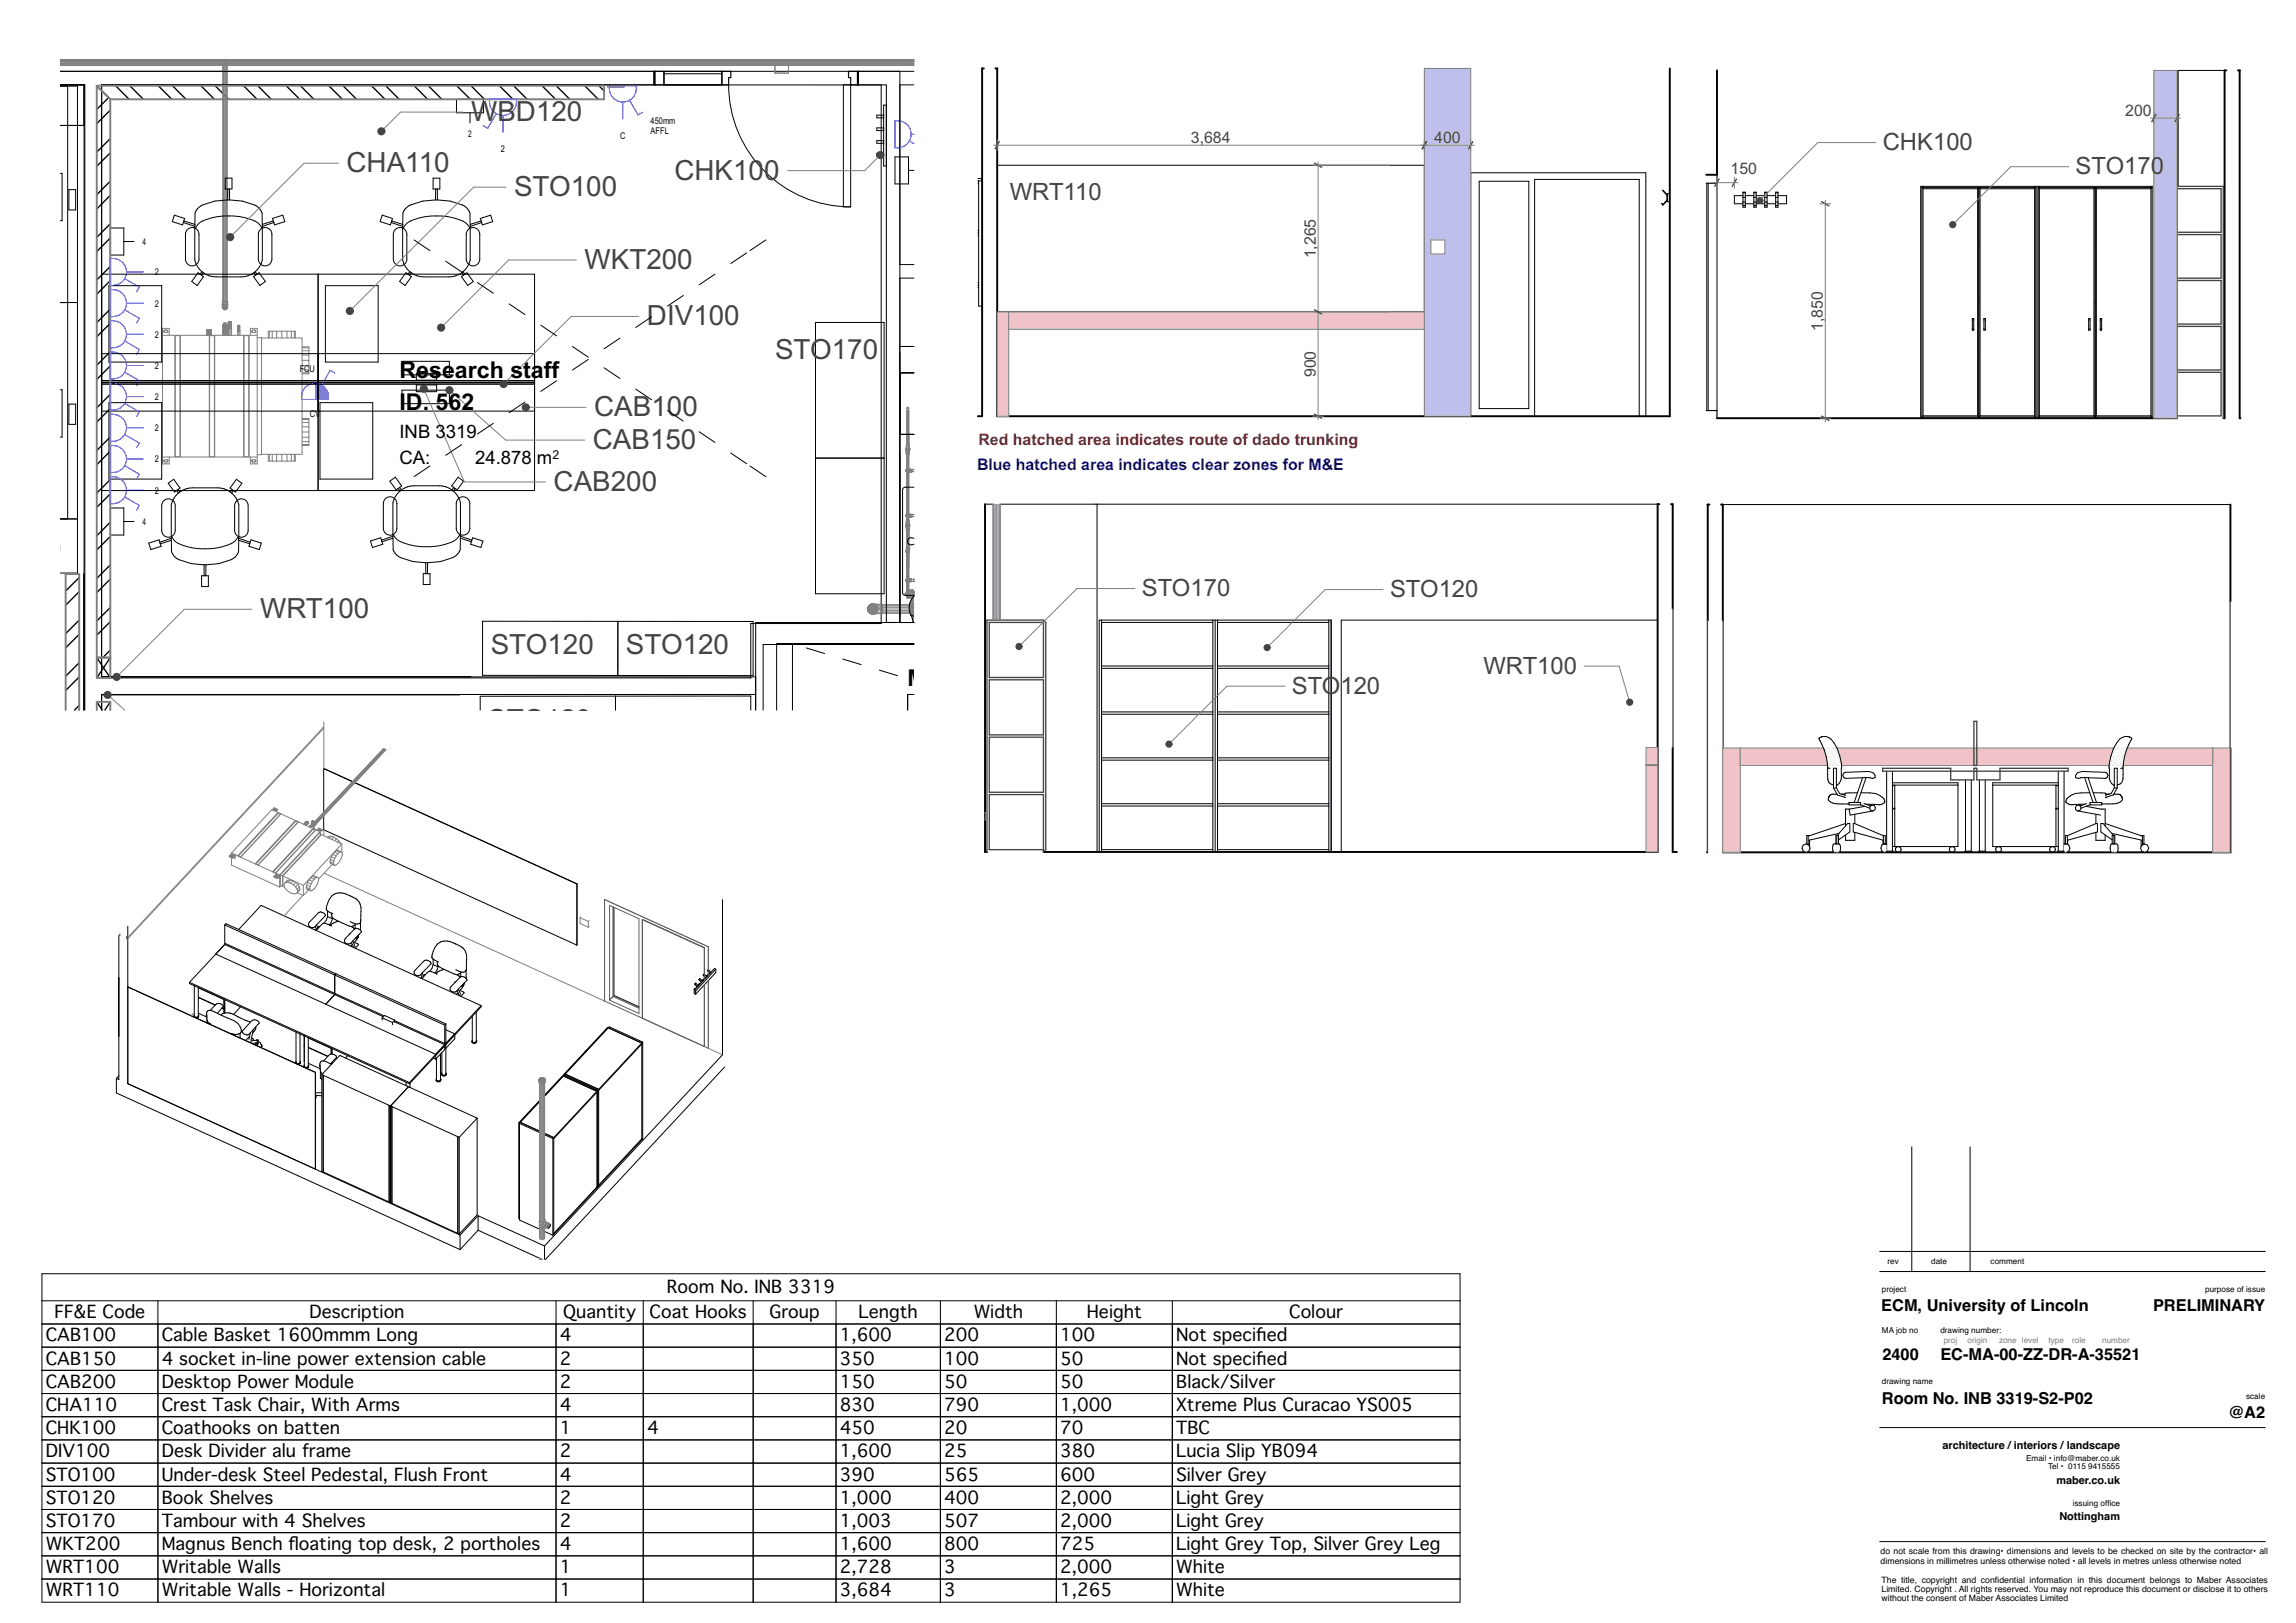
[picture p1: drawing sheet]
<svg xmlns="http://www.w3.org/2000/svg" width="594mm" height="420mm" viewBox="0 0 594 420" stroke-linecap="round" stroke-linejoin="round" font-family="sans-serif">
<defs><g id="words">
<g font-size="7.2" fill="#444">
<text x="121.9" y="31.3">WBD120</text>
<text x="89.6" y="44.6">CHA110</text>
<text x="174.5" y="46.5">CHK100</text>
<text x="133" y="50.8">STO100</text>
<text x="151.2" y="69.6">WKT200</text>
<text x="167.4" y="84.2">DIV100</text>
<text x="200.5" y="93">STO170</text>
<text x="153.7" y="107.7">CAB100</text>
<text x="153.4" y="116.2">CAB150</text>
<text x="143.2" y="127">CAB200</text>
<text x="4" y="144.4">130</text>
<text x="67.3" y="160">WRT100</text>
<text x="126.9" y="169.3">STO120</text>
<text x="161.9" y="169.3">STO120</text>
<text x="126.3" y="188.7">STO120</text>
</g>
<g font-size="6.2" fill="#444">
<text x="487.1" y="38.9">CHK100</text>
<text x="537" y="45.1">STO170</text>
<text x="261.2" y="51.7">WRT110</text>
<text x="295.4" y="154.3">STO170</text>
<text x="359.6" y="154.6">STO120</text>
<text x="334.2" y="179.6">STO120</text>
<text x="383.8" y="174.4">WRT100</text>
</g>
<g font-size="6">
<text x="103.3" y="97.9">Research staff</text>
<text x="103.3" y="106.1">ID. 562</text>
<text x="234.8" y="177.5">Mech-R</text>
<text x="256.5" y="177.5">iser 0</text>
</g>
<g font-size="4.8">
<text x="103.3" y="113.3">INB 3319</text>
<text x="103.3" y="120.2">CA:</text>
<text x="122.9" y="120.2">24.878</text>
<text x="138.9" y="120.2">m</text>
</g>
<g font-size="4.5">
<text x="172.5" y="334.6">Room No. INB 3319</text>
<text x="14.1" y="341.1">FF&amp;E Code</text>
<text x="80" y="341.1">Description</text>
<text x="145.7" y="341.1">Quantity</text>
<text x="168.1" y="341.1">Coat Hooks</text>
<text x="199.1" y="341.1">Group</text>
<text x="222.1" y="341.1">Length</text>
<text x="251.9" y="341.1">Width</text>
<text x="281.2" y="341.1">Height</text>
<text x="333.5" y="341.1">Colour</text>
<text x="11.9" y="347.1">CAB100</text>
<text x="41.9" y="347.1">Cable Basket 1600mmm Long</text>
<text x="144.9" y="347.1">4</text>
<text x="217.3" y="347.1">1,600</text>
<text x="244.3" y="347.1">200</text>
<text x="274.3" y="347.1">100</text>
<text x="304.3" y="347.1">Not specifed</text>
<text x="325" y="347.1">i</text>
<text x="11.9" y="353.1">CAB150</text>
<text x="41.9" y="353.1">4 socket in-line power extension cable</text>
<text x="144.9" y="353.1">2</text>
<text x="217.3" y="353.1">350</text>
<text x="244.3" y="353.1">100</text>
<text x="274.3" y="353.1">50</text>
<text x="304.3" y="353.1">Not specifed</text>
<text x="325" y="353.1">i</text>
<text x="11.9" y="359.1">CAB200</text>
<text x="41.9" y="359.1">Desktop Power Module</text>
<text x="144.9" y="359.1">2</text>
<text x="217.3" y="359.1">150</text>
<text x="244.3" y="359.1">50</text>
<text x="274.3" y="359.1">50</text>
<text x="304.3" y="359.1">Black/Silver</text>
<text x="11.9" y="365.1">CHA110</text>
<text x="41.9" y="365.1">Crest Task Chair, With Arms</text>
<text x="144.9" y="365.1">4</text>
<text x="217.3" y="365.1">830</text>
<text x="244.3" y="365.1">790</text>
<text x="274.3" y="365.1">1,000</text>
<text x="304.3" y="365.1">Xtreme Plus Curacao YS005</text>
<text x="11.9" y="371.1">CHK100</text>
<text x="41.9" y="371.1">Coathooks on batten</text>
<text x="144.9" y="371.1">1</text>
<text x="167.4" y="371.1">4</text>
<text x="217.3" y="371.1">450</text>
<text x="244.3" y="371.1">20</text>
<text x="274.3" y="371.1">70</text>
<text x="304.3" y="371.1">TBC</text>
<text x="11.9" y="377.1">DIV100</text>
<text x="41.9" y="377.1">Desk Divider alu frame</text>
<text x="144.9" y="377.1">2</text>
<text x="217.3" y="377.1">1,600</text>
<text x="244.3" y="377.1">25</text>
<text x="274.3" y="377.1">380</text>
<text x="304.3" y="377.1">Lucia Slip YB094</text>
<text x="11.9" y="383.1">STO100</text>
<text x="41.9" y="383.1">Under-desk Steel Pedestal, Flush Front</text>
<text x="144.9" y="383.1">4</text>
<text x="217.3" y="383.1">390</text>
<text x="244.3" y="383.1">565</text>
<text x="274.3" y="383.1">600</text>
<text x="304.3" y="383.1">Silver Grey</text>
<text x="11.9" y="389.1">STO120</text>
<text x="41.9" y="389.1">Book Shelves</text>
<text x="144.9" y="389.1">2</text>
<text x="217.3" y="389.1">1,000</text>
<text x="244.3" y="389.1">400</text>
<text x="274.3" y="389.1">2,000</text>
<text x="304.3" y="389.1">Light Grey</text>
<text x="11.9" y="395.1">STO170</text>
<text x="41.9" y="395.1">Tambour with 4 Shelves</text>
<text x="144.9" y="395.1">2</text>
<text x="217.3" y="395.1">1,003</text>
<text x="244.3" y="395.1">507</text>
<text x="274.3" y="395.1">2,000</text>
<text x="304.3" y="395.1">Light Grey</text>
<text x="11.9" y="401.1">WKT200</text>
<text x="41.9" y="401.1">Magnus Bench foating top desk, 2 portholes</text>
<text x="74.6" y="401.1">l</text>
<text x="144.9" y="401.1">4</text>
<text x="217.3" y="401.1">1,600</text>
<text x="244.3" y="401.1">800</text>
<text x="274.3" y="401.1">725</text>
<text x="304.3" y="401.1">Light Grey Top, Silver Grey Leg</text>
<text x="11.9" y="407.1">WRT100</text>
<text x="41.9" y="407.1">Writable Walls</text>
<text x="144.9" y="407.1">1</text>
<text x="217.3" y="407.1">2,728</text>
<text x="244.3" y="407.1">3</text>
<text x="274.3" y="407.1">2,000</text>
<text x="304.3" y="407.1">White</text>
<text x="11.9" y="413.1">WRT110</text>
<text x="41.9" y="413.1">Writable Walls - Horizontal</text>
<text x="144.9" y="413.1">1</text>
<text x="217.3" y="413.1">3,684</text>
<text x="244.3" y="413.1">3</text>
<text x="274.3" y="413.1">1,265</text>
<text x="304.3" y="413.1">White</text>
</g>
<g font-size="4.2">
<text x="486.7" y="339.2">ECM, University of Lincoln</text>
<text x="557" y="339.2">PRELIMINARY</text>
<text x="487" y="352">2400</text>
<text x="502" y="352">EC-MA-00-ZZ-DR-A-35521</text>
<text x="486.9" y="363.3">Room No. INB 3319-S2-P02</text>
<text x="576.5" y="367">@A2</text>
</g>
<g font-size="4.1" fill="#444">
<text x="549.8" y="30">200</text>
<text x="308.1" y="37">3,684</text>
<text x="371.1" y="37">400</text>
<text x="447.7" y="45">150</text>
<text x="340.4" y="66.9" transform="rotate(-90 340.4 66.9)">1,265</text>
<text x="471.6" y="85.6" transform="rotate(-90 471.6 85.6)">1,850</text>
<text x="340.4" y="97.6" transform="rotate(-90 340.4 97.6)">900</text>
</g>
<text font-size="4.1" fill="#c30c20" x="253.1" y="115.1">Red hatched area indicates route of dado trunking</text>
<text font-size="4.1" fill="#0000b3" x="252.8" y="121.7">Blue hatched area indicates clear zones for M&amp;E</text>
<text font-size="3.2" x="142.9" y="118.7">2</text>
<g font-size="2.8">
<text x="502.5" y="374.9">architecture /interiors /landscape</text>
<text x="532" y="384.1">maber.co.uk</text>
<text x="532.8" y="393.4">Nottingham</text>
</g>
<g font-size="2.4">
<text x="121.2" y="35.4">2</text>
<text x="160.4" y="35.8">C</text>
<text x="168.3" y="32">450mm</text>
<text x="168.3" y="34.7">AFFL</text>
<text x="129.6" y="39.3">2</text>
<text x="36.8" y="63.4">4</text>
<text x="40" y="71.3">2</text>
<text x="40" y="79.3">2</text>
<text x="40" y="87.4">2</text>
<text x="40" y="95.5">2</text>
<text x="77.5" y="96.3">F</text>
<text x="78.7" y="96.3">CU</text>
<text x="40" y="103.5">2</text>
<text x="40" y="111.6">2</text>
<text x="80.2" y="108">CV</text>
<text x="40" y="119.7">2</text>
<text x="40" y="127.7">2</text>
<text x="36.8" y="135.9">4</text>
</g>
<g font-size="2.3">
<text x="486.5" y="402.3">do not scale from this drawing• dimensions and levels to be checked on site by the contractor• all</text>
<text x="486.5" y="404.7">dimensions in millimetres unless otherwise noted • all levels in metres unless otherwise noted</text>
<text x="486.8" y="409.7">The title, copyright and confdential information in this document belongs to Maber Associates</text>
<text x="486.8" y="412">Limited. Copyright . All rights reserved. You may not reproduce this document or disclose it to others</text>
<text x="516.1" y="409.7">i</text>
<text x="486.8" y="414.2">without the consent of Maber Associates Limited</text>
</g>
<g font-size="2.1">
<text x="488.3" y="327.1">rev</text>
<text x="499.6" y="327.1">date</text>
<text x="515" y="327.1">comment</text>
<text x="486.8" y="334.3">project</text>
<text x="570.5" y="334.3">purpose of issue</text>
<text x="486.9" y="345">MA job no</text>
<text x="502" y="345">drawing number:</text>
<text x="486.8" y="358.2">drawing name</text>
<text x="581.1" y="362">scale</text>
<text x="524.2" y="378.1">Email • info@maber.co.uk</text>
<text x="529.9" y="380.2">Tel • 0115</text>
<text x="540.2" y="380.2">9415555</text>
<text x="536.2" y="389.8">issuing offce</text>
<text x="545.2" y="389.8">i</text>
</g>
<g font-size="2.1" fill="#7f7f7f">
<text x="502.9" y="347.6">proj</text>
<text x="509" y="347.6">origin</text>
<text x="517.2" y="347.6">zone level</text>
<text x="530" y="347.6">type</text>
<text x="536.1" y="347.6">role</text>
<text x="543.9" y="347.6">number</text>
</g>
</g></defs>
<path d="M486.3 329h99.7M486.3 323.9h99.7M486.3 369.4h99.7M486.3 398.9h99.7" fill="none" stroke="#000" stroke-width=".26"/>
<path d="M560.4 372.2h24.3v23.8h-24.3z" fill-rule="evenodd" fill="#fff"/>
<g fill="none" stroke="#000" stroke-width=".26">
<path d="M494.6 296.8v32.2M509.7 296.8v32.2M10.9 329.6h366.8v85h-366.8zM10.9 336.6h366.8M40.9 336.6v78M143.9 336.6v78M166.4 336.6v78M194.9 336.6v78M216.3 336.6v78M243.3 336.6v78M273.3 336.6v78M303.3 336.6v78"/>
<path d="M10.9 342.6h366.8M10.9 348.6h366.8M10.9 354.6h366.8M10.9 360.6h366.8M10.9 366.6h366.8M10.9 372.6h366.8M10.9 378.6h366.8M10.9 384.6h366.8M10.9 390.6h366.8M10.9 396.6h366.8M10.9 402.6h366.8M10.9 408.6h366.8"/>
</g>
<!-- layer: A-35-M_FFE-Zone -->
<path d="M15.6 18.5h217.2v142.6h3.6M15.6 22h6.3v161.7M26.3 22h201.7v139.4h-33.8v14h-167.9zM232.8 89.7h3.6M236.4 166.8h-39v16.9M26.3 183.7v-4h169.2v4" fill="none" stroke="#000" stroke-width=".26"/>
<!-- layer: X_03_SmallPower$0$2059 E Third Small power$0$E6100_TRNK -->
<g fill="none" stroke="#000" stroke-width=".35">
<path d="M28.1 25.3l-3.1 3M28.5 28.5l-3.5 3.5M28.5 35.9l-3.5 3.5M28.5 39.5l-3.5 3.5M29.9 22.2l3.5 3.5M33.6 22.2l3.5 3.5M40.9 22.2l3.5 3.5M44.6 22.2l3.5 3.5M52 22.2l3.5 3.5M55.7 22.2l3.5 3.5M63 22.2l3.5 3.5M66.7 22.2l3.5 3.5"/>
<path d="M74 22.2l3.5 3.5M77.7 22.2l3.5 3.5M85.1 22.2l3.5 3.5M88.7 22.2l3.5 3.5M96.1 22.2l3.5 3.5M99.8 22.2l3.5 3.5M107.1 22.2l3.5 3.5M110.8 22.2l3.5 3.5M118.2 22.2l3.5 3.5M121.8 22.2l3.5 3.5M129.2 22.2l3.5 3.5M132.9 22.2l3.5 3.5"/>
<path d="M140.2 22.2l3.5 3.5M143.9 22.2l3.5 3.5M151.3 22.2l3.5 3.5M154.9 22.2l1.4 1.3M28.5 46.9l-3.5 3.5M28.5 50.6l-3.5 3.5M28.5 57.9l-3.5 3.5M28.5 61.6l-3.5 3.5M28.5 69l-3.5 3.5M28.5 72.6l-3.5 3.5M28.5 80l-3.5 3.5M28.5 83.7l-3.5 3.5"/>
<path d="M28.5 91l-3.5 3.5M28.5 94.7l-3.5 3.5M28.5 102l-3.5 3.5M28.5 105.7l-3.5 3.5M28.5 113.1l-3.5 3.5M28.5 116.8l-3.5 3.5M28.5 124.1l-3.5 3.5M28.5 127.8l-3.5 3.5M28.5 135.1l-3.5 3.5M28.5 138.8l-3.5 3.5M20.5 153.1l-3.5 3.5M20.5 149.4l-3.5 3.5"/>
<path d="M28.5 146.2l-3.5 3.5M28.5 149.8l-3.5 3.5M28.5 157.2l-3.5 3.5M20.5 164.1l-3.5 3.5M20.5 175.2l-3.5 3.5M20.5 160.5l-3.5 3.5M20.5 171.5l-3.5 3.5M28.5 160.9l-3.5 3.5M28.5 168.2l-1.9 2M20.5 182.5l-1.2 1.2"/>
</g>
<path d="M81.5 99.2a3.6 3.6 0 0 1 3.5 4.2h-3.5z" fill-rule="evenodd" fill="#00f"/>
<!-- layer: Y-15-M-567-M_MECH_EQP.Revit MEP -->
<g fill="none" stroke="#808080" stroke-width=".26">
<path d="M157.2 22h4.2v.6h-4.2zM42 86.8h24.5M43.4 85.7l-.3-.2v-.5h.7v1.8M43.4 85.7h.1M43.4 85.7l-.1 .3h-.8l-.1-.3 .3-.2v-.5h-.7v35.1h.7v-.6l-.2-.1M45.3 86.9h1.4v31.3h-1.4zM45.3 86.9v31.3M46.6 86.9v31.3M53.5 86.8v-1.4h1.1v1.4M53.5 85.4v1.4M53.6 85.4v1.4M53.7 85.4v1.4"/>
<path d="M53.8 85.4v1.4M53.9 85.4v1.4M54.1 85.4v1.4M54.1 86.9h1.4v31.3h-1.4zM54.2 85.4v1.4M54.2 86.9v31.3M54.4 85.4v1.4M54.5 85.4v1.4M54.6 85.4v1.4M55.5 86.9v31.3M57.6 86.8v-2.1h1.2v2.1M57.7 84.7v2.1"/>
<path d="M57.8 84.7v2.1M57.9 84.7v2.1M58.1 84.7v2.1M58.2 84.7v2.1M58.4 84.7v2.1M58.5 84.7v2.1M58.6 84.7v2.1M58.7 84.7v2.1M59 86.8v-1.9h.9v1.9M59 85h.9M59.1 84.9v-1.6h.7v1.6M59.1 83.3v3.5"/>
<path d="M59.2 83.3v1.6M59.3 83.3v1.6M59.4 83.3v3.5M59.5 83.3v1.6M59.6 83.3v1.6M59.7 83.3v1.6M59.8 83.3v3.5M61.5 85.7h.6M61.5 85.6h.6v1.2M61.5 84.2v1.4M61.6 84.2v1.4M61.7 84.2v1.4"/>
<path d="M61.8 84.2v2.6M61.8 84.2v1.4M61.9 84.2v1.4M62 85.6v-1.4h-.5v2.6M63 86.9h1.4v31.3h-1.4zM63.1 86.9v31.3M64.3 86.9v31.3M66 85.6l-.1-.6h.6v35.1h-.6l.1-.6M66 86h-.8v-.3l.3-.2v-.5h-.7v1.8M66 85.6h.1M66.1 86h-.1M66.1 85.6l.1 .1"/>
<path d="M66.2 85.7h.1M66.2 85.7l-.1 .3M66.5 87.4h1.2v30.3h-1.2M67.7 87.5h10.5v30.1h-10.5M69.4 87.5v-1.8h7v1.8M69.7 85.7v1.8M70.4 85.7v1.8M71.6 85.7v1.8M72.9 85.7v1.8M74.2 85.7v1.8M75.4 85.7v1.8M76.1 85.7v1.8"/>
<path d="M78.2 89.7h1.7v7h-1.7M78.2 90.8h1.7M78.2 94.6h1.7M78.2 95.7h1.7M78.2 96.5h1.7M78.2 93.2h1.7M78.2 90h1.7M78.2 91.9h1.7M42 118.3h24.5M42.4 119.4h.1M43.8 118.3v1.8h-.7v-.6l.3-.2-.1-.3h-.7l-.2 .4M64.8 118.3v1.8h.7v-.6l-.3-.1"/>
<path d="M65.2 119.4h.1M66 119h.1M66 119h-.7l-.1 .4M66.1 119.5h-.1M66.1 119v.5M69.4 117.6v1.7h7v-1.7M69.7 117.6v1.7M70.4 117.6v1.7M71.6 117.6v1.7M72.9 117.6v1.7M74.2 117.6v1.7M75.4 117.6v1.7"/>
<path d="M76.1 117.6v1.7M78.2 108.3h1.7v7h-1.7M78.2 111.8h1.7M78.2 113.1h1.7M78.2 115h1.7M78.2 114.3h1.7M78.2 108.6h1.7M78.2 110.5h1.7M78.2 109.3h1.7"/>
</g>
<!-- layer: Y-15-M-590-M_PIPEWORK.Revit MEP -->
<g fill="none" stroke="#808080" stroke-width=".26">
<path d="M15.6 16.9h220.8M15.6 16.8h220.8M15.6 16.5h220.8M15.6 16h220.8M15.6 15.4h220.8M15.6 15.8h220.8M15.6 15.7h220.8M57.6 15.4l.1 62.7M57.7 15.4v62.7M57.8 15.4v63.5M58 15.4v62.7h-.2M58.2 15.4v63.4"/>
<path d="M58.4 15.4v62.7M58.6 15.4v63.5M58.7 15.4v62.7M58.8 15.4l-.1 62.7M200.5 15.4v3.5h3.5v-3.5M200.5 15.6h3.5M57.5 79.3v.4l.3 .4 .4 .1 .4-.1 .3-.4v-.4M57.5 78.7v.5M57.5 78.7l.1 .3M57.6 79l-.1 .3M57.7 78.1h.1M57.7 79.5v.2"/>
<path d="M57.7 79.5l.1 .1M57.7 79.4v.1M57.7 79.3h.1M57.7 79.7l.1 .1M57.7 79.7h.1M57.7 79.5h.1M57.7 79.3l.1 .1M57.7 79.3v.1M57.8 79.4l-.1 .1M57.8 79.6v.1M57.8 79.6l-.1 .1M57.8 79.4h-.1"/>
<path d="M57.8 79.8l.1 .1M57.8 79.2l-.1 .1M57.8 79.2h.1M57.8 79.8h.1M57.8 79.2v.2M57.8 79.7l.1 .2M57.8 79.7v.1M57.8 78.1h-.3v.6M57.8 78.7h.8M57.8 78.1h.6M57.8 78.7h-.3M57.8 78.7h.4"/>
<path d="M57.8 78.7l-.2 .3M57.8 78.9l-.2 .1M57.8 78.9l-.3 .4M57.9 79.1l-.1 .1M57.9 79.1h.1M57.9 79.9h.1M57.9 79.8l.1 .1M57.9 79.8v.1M57.9 79.5l.1 .2M57.9 79.5v.1M57.9 79.5h.1M57.9 79.3v.2"/>
<path d="M57.9 79.6l.1 .1M58 79.9l.1 .1M58 79l-.1 .1M58 79v.1M58 79.1h-.1M58 79.9h.1M58 79.7h.1M58 79.7l.1 .1M58 79.7l.2 .1M58 79.2v.1M58 79.3h-.1M58.1 79.7v.1"/>
<path d="M58.1 79h.1M58.1 80h.1M58.1 79.9h.1M58.1 79l-.1 .1M58.1 79.9v.1M58.1 79h-.1M58.1 79.8h.1M58.1 79.2l-.1 .1M58.1 79.2h-.1M58.2 78.1h.4M58.2 78.7l-.4 .2M58.2 78.7l.4 .2"/>
<path d="M58.2 79h.1M58.2 79.1v.1M58.2 79.8h.1M58.2 79.9v.1M58.2 79.1l.2 .1M58.2 79.2h.2M58.2 79.2h-.1M58.2 79.1l-.2 .1M58.2 79h-.1M58.3 79.8h-.1M58.3 79.9h-.1M58.3 79l.1 .1"/>
<path d="M58.3 79.9v.1M58.3 79h.2M58.3 80h-.1M58.3 79h-.2M58.3 79h.1M58.4 79.7l-.1 .1M58.4 79.2v.1M58.4 79.7h.1M58.4 79.3l.1 .1M58.4 79.7l-.2 .1M58.4 79.2l.1 .2M58.4 79.9h-.1"/>
<path d="M58.4 79.9h.1M58.4 79.1h.1M58.5 79.9l-.2 .1M58.5 79v.1M58.5 79l-.1 .1M58.5 79.6l-.1 .1M58.5 79.7h-.1M58.5 79.6h.1M58.5 79.4v.1M58.5 79.4h.1M58.5 79.5v.1M58.5 79.4v.2"/>
<path d="M58.5 79.4v.3M58.5 79.8l-.1 .1M58.5 79.1l.1 .1M58.5 79.8v.1M58.5 79.5v.2M58.5 79.1h.1M58.5 79.9h.1M58.5 79.9h-.1M58.6 78.1h.3v.6M58.6 78.7h.3M58.6 78.7l.3 .3M58.6 78.7h-.4"/>
<path d="M58.6 78.9l.3 .1M58.6 78.9l.3 .4M58.6 78.1h.1M58.6 78.1h-.2M58.6 79.7l-.1 .1M58.6 79.2l.1 .2M58.6 79.7v.1M58.6 79.2l.1 .1M58.6 79.8l-.1 .1M58.6 79.8h-.1M58.6 79.8h.1M58.6 79.2h.1"/>
<path d="M58.7 79.6l-.1 .1M58.7 79.4v.1M58.7 79.6v.1M58.7 79.4h.1M58.7 79.7l-.1 .1M58.7 79.7h-.1M58.7 79.7h.1M58.7 79.5v.1M58.7 79.5h.1M58.7 79.3v.1M58.7 79.5v.2M58.9 79v.3"/>
<path d="M58.9 78.7v.5M58.9 78.7v.3M57.6 84.4h.1M57.6 84.4v.1M57.6 84.3v-.2h1.2v.2M57.6 84.5v.2h1.2v-.2M57.6 84.3v.1M57.6 84.3h1.2M57.6 84.5h1.2M57.6 84.4l.1 .1M57.7 84.1v.2M57.7 84.5v.2"/>
<path d="M57.7 84.3v.1M57.7 84.3l-.1 .1M57.7 84.4v.1M57.7 84.4l.1 .1M57.7 84.4h-.1M57.7 84.4h.1M57.8 84.1v.2M57.8 84.5v.2M57.8 84.3l-.1 .1M57.8 84.3v.1M57.8 84.4h-.1M57.8 84.4h.2"/>
<path d="M57.8 84.4v.1M57.8 84.4l.1 .1M57.9 83.8v.1M57.9 83.8h.1M57.9 83.8h.6M57.9 84.3v-.7h.6v.7M57.9 84.5v.2M57.9 84.3l-.1 .1M57.9 84.3l.1 .1M57.9 83.6v.5M58 83.8h.2M58 84.4h.1"/>
<path d="M58 84.4h-.2M58 84.4l.1 .1M58 84.4l-.1 .1M58 83.6v.5M58 83.8h.1M58 83.8l-.1 .1M58 83.8v.1M58.1 84.5v.2M58.1 84.3l-.1 .1M58.1 84.3v.1M58.1 83.6v.7M58.1 83.6v.5"/>
<path d="M58.1 83.8h.1M58.1 84.4h.2M58.1 84.4h-.1M58.1 84.4v.1M58.1 84.5h.1M58.2 83.8h-.2M58.2 83.8h.2M58.2 83.6v.7M58.2 84.5v.2M58.2 83.8h.1M58.2 83.8l-.1 .1M58.2 83.8l.1 .1"/>
<path d="M58.2 84.3l-.1 .1M58.2 84.3l.1 .1M58.3 84.4l.1 .1M58.3 84.4l-.2 .1M58.3 84.4l-.1 .1M58.3 84.4h.1M58.3 84.4h-.2M58.3 84.4l.2 .1M58.3 83.6v.5M58.4 83.8h.1M58.4 83.6v.7M58.4 84.5v.2"/>
<path d="M58.4 84.3v.1M58.4 84.3l-.1 .1M58.4 83.8h-.2M58.4 83.8l.1 .1M58.4 83.8v.1M58.4 83.6v.5M58.4 84.4h.2M58.4 84.4h-.1M58.4 84.4h.1M58.4 84.5h.1M58.4 84.4v.1M58.5 83.8h-.3"/>
<path d="M58.5 83.6v.5M58.5 83.8h.1M58.5 84.5v.2M58.5 84.3l-.1 .1M58.5 84.3l.1 .1M58.5 83.9h-.6M58.6 84.4h-.2M58.6 84.4h.1M58.6 84.4l-.2 .1M58.6 84.4v.1M58.6 84.4l-.1 .1M58.6 84.1v.2"/>
<path d="M58.6 84.5v.2M58.6 84.3v.1M58.7 84.4l-.1 .1M58.7 84.4v.1M58.7 84.4h.1M58.7 84.4h-.1M58.7 84.1v.2M58.7 84.5v.2M58.7 84.3l.1 .1M58.7 84.3v.1M58.8 84.4h-.1M58.8 84.4h.1"/>
<path d="M58.8 84.4l-.1 .1M58.8 84.4v.1M58.8 84.3v.1M58.9 84.4l-.1 .1M58.9 84.4h-.1M234.4 116.4h.1M234.4 116.1h.1M234.4 116.1v.3M234.4 116.4v.3h.9v-.3M234.4 116.4l.1 .3M234.4 117h.9v.5h-.9zM234.4 116.4h.2"/>
<path d="M234.4 115.8v.2M234.4 115.8h.2M234.4 116v.1M234.5 116.1v.2v-.2M234.5 116.4v.3M234.5 116.7v.2h.7M234.5 116.1l.1 .1M234.5 116.1h.1M234.5 115.7v.1M234.5 115.8h-.1M234.5 115.8h.1M234.5 115.2l.1-2 .3-.3 .3 .3-.1 3.1"/>
<path d="M234.6 116.4l-.1 .3M234.6 116.4h.1M234.6 116.9v.1M234.6 115.7l-.1-.5h.8l-.2 .6M234.6 116.3l-.2 .1M234.6 115.8h.1M234.6 115.7h.5M234.6 115.3h.5M234.6 116.6h.3M234.6 116.7v.1M234.6 116.6l-.1 .1M234.6 116.7h.3"/>
<path d="M234.6 117.5v3.7h.5v-3.7M234.6 116.8h.1M234.6 116.8h.2M234.7 106.3v8.9M234.7 117v4.2M234.7 116.3v.2M234.7 116.3v.1M234.7 116.5h.2M234.7 116.5l.2 .1M234.7 116.4v.1M234.7 116.4h.3M234.7 116.4l.2 .1"/>
<path d="M234.8 117.5v3.7M234.8 106.3v8.9M234.9 106.3v8.9M234.9 116.2v.4M234.9 116.8v.2M234.9 117.5v3.7M234.9 116.2l.1 .1M234.9 116.2l-.2 .1M234.9 116.2l-.2 .2M234.9 116.2l.1 .2M234.9 116.2v.3M234.9 116.6h.1"/>
<path d="M234.9 116.6v.1M234.9 116.7l-.1 .1M235 106.3v8.9M235 117.5v3.7M235 116.6v.1M235 116.6h-.1M235 116.6h.1M235 116.4v.1M235 116.4l-.1 .1M235 116.3v.2M235 116.3v.1M235 116.5h-.1"/>
<path d="M235 116.5l-.1 .1M235 117v4.2M235.1 116.5l-.1 .1M235.1 116.5l-.1 .2M235.1 115.2v-8.9h-.5v10.4M235.1 116.5h.1M235.1 116.5v.2M235.1 116.5l.1 .2M235.1 116.4l.1 .3M235.1 116.4v.1M235.1 115.8h.2M235.1 116l.2 .1"/>
<path d="M235.1 115.8h.1M235.1 116.3v.1M235.1 116.3h.1M235.2 116h.1M235.2 116.9l-.1 .1M235.2 115.8h.1M235.2 116.7v-.3v.3M235.2 116.7v.2h-.7M235.3 115.8v.6M235.3 116v.1M235.3 116.3h-.1M235.3 116.3h.1"/>
<path d="M235.3 116.3v.1M235.3 116.4h.1M235.3 116.4l-.1 .3M235.3 116.4v.3M235.3 116.1h.1M235.3 116.4h-.2M235.3 116.1v.2M234.4 136.1v.2M234.4 136.3h.1M234.4 133.4v.1M234.4 133.4h.1M234.4 121.8v.1"/>
<path d="M234.4 121.8h.1M234.4 136h.1M234.4 136.3l.2 .1M234.4 136.3v.1M234.4 133.3v.1M234.4 121.7v.1M234.4 134.9h.9v.5h-.9zM234.4 133.3h.1M234.4 133.5h.1M234.4 133.2l.2 .2M234.4 121.6v.3M234.4 133.2v.4"/>
<path d="M234.4 133.2l.2 .1M234.4 133.6h.3M234.4 133.6l.3 .3M234.4 121.7h.1M234.4 121.6l.2 .2M234.4 121.6h.2M234.4 121.6l.2 .1M234.4 121.9l.3 .1M234.4 121.9l.3 .3M234.4 136v.1M234.4 136.1h.1M234.4 136.6h.2"/>
<path d="M234.4 136.6h.1M234.5 133.6v.1M234.5 133.1v.1M234.5 133.7v.1M234.5 133.7h.1M234.5 121.5h.1M234.5 122h.1M234.5 133.2h.1M234.5 135.7v.3M234.5 135.7l-.1 .3M234.5 122v.1M234.5 135.5h.7v.2"/>
<path d="M234.5 133.1h.1M234.5 133.8h.1M234.5 135.7l.1 .2M234.5 121.4v.1M234.5 122.1h.1M234.5 136l-.1 .3M234.5 136.6h.1M234.5 136h.1M234.5 136l-.1 .1M234.6 136.4h.1M234.6 136.6h.1M234.6 136.6h-.1"/>
<path d="M234.6 135.4v.1M234.6 133.1h-.1M234.6 136.6l-.1 .6h.8l-.2-.6M234.6 136v13.6h.5v-12.4M234.6 136.7h.5M234.6 137.1h.5M234.6 136h-.2v.6M234.6 136h.1M234.6 134.9v-1h.5v1M234.6 133.4v.1M234.6 133.4l-.2 .2M234.6 122.3h.5v10.6h-.5z"/>
<path d="M234.6 121.8h.1M234.6 121.8l-.2 .1M234.6 135.9v.1M234.6 133.8h.1M234.6 121.4h-.1M234.6 122.1v.1M234.6 133.4h.1M234.6 133.5v.1M234.6 133.5l-.2 .1M234.6 121.7v.1M234.6 121.8v.1M234.6 122.1h.1"/>
<path d="M234.6 133.1h.1M234.6 121.4h.1M234.6 133.5l.1 .1M234.6 121.9l.1 .1M234.6 133v.1M234.6 133.3v.1M234.6 133.6h.1M234.6 133.6h-.2M234.6 121.6v.1M234.6 121.9h-.2M234.6 135.9v-.2v.2M234.7 135.8l-.1 .1"/>
<path d="M234.7 133.2h-.3M234.7 133.2l-.1 .1M234.7 133.6h.1M234.7 133.6v.3M234.7 122.3v10.6M234.7 133.9v1.5M234.7 137.2v12.4M234.7 122v.2M234.7 121.6h-.1M234.7 122h.1M234.7 121.6h-.3M234.7 133.6l.1 .1"/>
<path d="M234.7 133.2l-.1 .2M234.7 122h.2M234.7 121.6l-.1 .2M234.7 133h.3M234.7 133v.2M234.7 133l-.3 .2M234.7 133l.2 .2M234.7 133l.1 .2M234.7 133.9h.3M234.7 122.2h.3M234.7 121.3h.3M234.7 121.3v.2"/>
<path d="M234.7 121.3v.3M234.7 121.3l-.3 .3M234.7 121.3l.2 .2M234.7 121.3l.1 .2M234.7 135.9v.2M234.7 136.1l.2 .1M234.7 135.9v.1M234.7 135.9h.3M234.7 135.8h.1M234.7 135.7v.1M234.7 135.7l-.1 .2M234.7 133.9h.1"/>
<path d="M234.7 122.2h.1M234.7 136l.2 .2M234.7 136h.3M234.7 136v.1M234.7 133h.1M234.7 121.3h.1M234.7 133.2h.1M234.7 121.5v.1M234.8 122.3v10.6M234.8 133.9v1M234.8 137.2v12.4M234.8 133.2h-.1"/>
<path d="M234.8 121.5l-.1 .1M234.8 133.9h.1M234.8 122.2h.1M234.8 133h.1M234.8 121.3h.1M234.8 122.2h-.1M234.8 135.8h-.1M234.8 133.7h.1M234.8 133.7l-.1 .2M234.8 122h.1M234.8 121.5h-.1M234.8 122l-.1 .2"/>
<path d="M234.8 135.8l-.4-.1v.3M234.8 135.8h.1M234.8 133.9h-.1M234.8 135.7l.1 .5M234.8 135.6v.1M234.8 135.6h.3M234.9 135.8h-.1M234.9 122.3v10.6M234.9 133.9v1M234.9 135.4v.2M234.9 137.2v12.4M234.9 132.9l-.1 .1"/>
<path d="M234.9 132.9l.1 .1M234.9 132.9v.1M234.9 133.2h.1M234.9 133.2h-.1M234.9 133.7l-.2 .2M234.9 133.7l.1 .2M234.9 135.9l.1 .1M234.9 135.9l-.2 .1M234.9 135.9h.1M234.9 135.9h-.2M234.9 121.3h-.1M234.9 121.3h.1"/>
<path d="M234.9 121.5h.1M234.9 121.5h-.1M234.9 122l-.2 .2M234.9 122l.1 .2M234.9 135.5v.1M234.9 135.5h.2M234.9 135.6h-.1M234.9 133.7h.1M234.9 122h.1M234.9 133h.1M234.9 133.9h.1M234.9 122.2h.1"/>
<path d="M235 122.3v10.6M235 133.9v1M235 137.2v12.4M235 122h-.1M235 133.6l-.1 .1M235 133.2h.1M235 133.6v.3M235 121.5v.1M235 122v.2M235 136l-.1 .2M235 136v.1M235 133h.1"/>
<path d="M235 133h-.1M235 133.9h-.1M235 121.3h.1M235 121.3h-.1M235 122.2h-.1M235 133.9h.1M235 122.2h.1M235 135.9v.2M235 135.9v.1M235 136.1l-.1 .1M235 133l-.1 .2M235 133v.2"/>
<path d="M235 133l.3 .2M235 121.3v.3M235 121.3l-.1 .2M235 121.3v.2M235 121.3l.3 .3M235 133.9v1.5M235 133.6h.1M235 133.2l.1 .1M235 133.2h.3M235 122h.1M235 121.6h.1M235 121.6h.3"/>
<path d="M235.1 135.5v.1M235.1 135.6h.1M235.1 133v.1M235.1 121.4h.1M235.1 133.6h-.1M235.1 133.3v.1M235.1 133.6h.2M235.1 121.9l-.1 .1M235.1 121.6v.1M235.1 121.9h.2M235.1 133.5l-.1 .1M235.1 121.7v.1"/>
<path d="M235.1 133.1h.1M235.1 133.8h.1M235.1 122.1h.1M235.1 133.5v.1M235.1 133.4h.1M235.1 133.5l.2 .1M235.1 121.8v.1M235.1 121.8l.2 .1M235.1 135.6v.1M235.1 133.4v.1M235.1 133.4l.2 .2M235.1 121.8h.1"/>
<path d="M235.1 122.1v.1M235.1 135.7h.2v.3M235.1 135.7l.1 3.5-.3 .3-.3-.3-.1-2M235.1 136.6h.2M235.1 136.6h.1M235.1 135.7l-.3 .1M235.1 136.2l.1 .1M235.1 136h.1M235.1 136h.2M235.1 135.4l.1 .1M235.2 136.6h.1M235.2 136.6h-.1"/>
<path d="M235.2 135.5h-.7v.2M235.2 136.3v.1M235.2 133.1v.1M235.2 133.8h-.1M235.2 135.7v.3v-.3M235.2 135.7v.3M235.2 135.7l-.1 .1M235.2 121.4v.1M235.2 122.1h-.1M235.2 121.5h.1M235.2 122h.1M235.2 133.7h.1"/>
<path d="M235.2 133.7v.1M235.2 135.7l.1 .3M235.2 122v.1M235.2 133.2h.1M235.3 133.2h.3M235.3 121.5h.3M235.3 133.2h.1M235.3 121.5h.1M235.3 122h.1M235.3 122l-.1 .1M235.3 136.4v.2M235.3 136.6h-.1"/>
<path d="M235.3 136l-.1 .3M235.3 133.6v.1M235.3 133.6h.3M235.3 121.5v.1M235.3 122h.3M235.3 122h-.1M235.3 136l-.1 .3v-.2M235.3 136h.1M235.3 136v.3M235.3 121.6v.3M235.3 133.2v.4M235.3 133.3h.1"/>
<path d="M235.3 133.4h.8M235.3 133.5h.1M235.3 133.2l-.2 .1M235.3 133.2l-.2 .2M235.3 133.6h-.3M235.3 133.6l-.3 .3M235.3 121.6h.1M235.3 121.9v.1M235.3 121.8h.8M235.3 121.8v.1M235.3 121.6h-.2M235.3 121.6l-.2 .1"/>
<path d="M235.3 121.6l-.2 .2M235.3 121.9l-.3 .1M235.3 121.9l-.3 .3M235.3 133.2v.1M235.3 133.3v.2M235.3 133.3v.1M235.3 133.6h.1M235.3 135.7v.3M235.3 121.7v.1M235.3 121.9l.3 .1M235.3 136.3l-.2 .1M235.3 136.3v.1"/>
<path d="M235.3 133.5v.1M235.3 133.5l.3 .1M235.3 121.6v.1M235.3 121.9h.1M235.3 133.4h.1M235.3 121.7h.1M235.3 121.8l.3 .2M235.4 121.5l.2-.2v.2M235.4 121.5h.4M235.4 121.6v.1M235.4 122.2l.3 .1M235.4 133.2v.2"/>
<path d="M235.4 133.8l.4 .1M235.4 133.3l-.1 .1M235.4 133.2h-.1M235.4 133.3h-.1M235.4 133.4h.4M235.4 121.7h-.1M235.4 121.7l.4 .1M235.4 133l.2 .2h-.2zM235.4 133.8v-.1l.2 .1M235.4 122.2v-.2l.2 .2M235.5 133.4h.1l-.3 .1M235.5 121.7l.1 .1h-.3"/>
<path d="M235.6 133.6l-.3 .1M235.6 133.2h-.3M235.6 133.2h.1M235.6 121.5v.1M235.6 121.7v.3M235.6 133.4v.2M235.6 133.2h-.1M235.6 122h-.3M235.6 121.9h.4M235.6 121.5h-.3M235.7 121.6v.3M235.7 133.2v.4"/>
<path d="M235.7 133.6h.2M235.8 133.7h.6M235.8 133.7l-.4 .1M235.8 133.5h.1M235.8 122h.6M235.8 122.1l-.4 .1M235.8 122.3h-.1M235.8 122h.1M235.8 121.8h.1M235.8 121.5v.3M235.8 133.2v.2M235.8 121.5v.8"/>
<path d="M235.8 133.2v.7M235.8 133.2h-.4M235.8 133.4l.1 .1M235.9 133.3h.1M235.9 121.6h.1M235.9 133.2h.1v.4h-.4M236 121.6v.3M236 133.3v.3M236.4 121.5h.1M236.4 122v.1M236.4 133.7h.1M236.4 133.1h.1"/>
<path d="M236.4 133.1h-.6v.8M236.4 121.5h-.6v.8M224.5 157.6v.3M224.5 157.6h11.6M224.5 157.6l.6 1.1M224.5 157.2v.4M224.5 157.9l.1 .2M224.5 157.2l.2 .4M224.6 157.1l-.1 .1M224.6 158.1v.2M224.6 157.1l.1 .5M224.6 157.1l.2 .5"/>
<path d="M224.6 156.9v.2M224.6 158.3l.2 .1M224.6 156.9l.2 .7M224.6 156.9l.4 .7M224.7 157.6l-.1 .5M224.7 157.6l-.2 .3M224.8 156.8l-.2 .1M224.8 158.4l.1 .1M224.8 156.8l.2 .8M224.8 156.8l.2 .3M224.8 156.8l.3 .8M224.8 157.6l-.2 .5"/>
<path d="M224.8 157.6l-.2 .7M224.9 158.5l.2 .3M224.9 156.6l-.1 .2M224.9 156.6l.1 .5M225 157.1l.1 .5M225 157.1l.2 .5M225 158.1v.6l.1-.4M225 158.1l-.1 .4M225 158.1l-.2 .3M225 158.1l.1 .2M225 157.6l-.4 .7M225 157.6l-.2 .8"/>
<path d="M225 156.5l-.1 .1M225 156.5v.6M225 156.5l.1 .4M225.1 157.6l-.1 .5M225.1 157.6l-.3 .8M225.1 158.3v.5M225.1 156.9l.3 .7M225.1 158.3h.1M225.1 156.9l.1 .7M225.1 156.9l-.1 .2M225.1 158.8l.4 .1M225.1 156.4l-.1 .1"/>
<path d="M225.1 156.4v.5M225.1 156.4l.1 .5M225.1 156.4h1.4M225.1 158.7h1.4M225.1 156.4l-.6 1.2M225.1 158.7l.7 .2M225.2 157.6l-.1 .7M225.2 157.6l-.2 .5M225.2 158.3l-.1 .5M225.2 156.9h-.1M225.2 156.9l.2 .2M225.2 156.9l.2 .7"/>
<path d="M225.2 156.9l.3 .7M225.3 156.4h-.2M225.3 156.4l.1 .3M225.3 156.4l-.1 .5M225.4 157.6l-.2 .7M225.4 157.6l-.3 .7M225.4 156.7v.4M225.4 156.7l-.2 .2M225.4 156.7l.1 .2M225.4 157.1l.1 .5M225.4 158.2l.2 .2M225.4 158.2l.1 .7"/>
<path d="M225.4 158.2l-.1 .6-.1-.5M225.4 158.2l-.2 .1M225.5 157.6l-.1 .6M225.5 157.6l-.3 .7M225.5 158.9h.3M225.5 156.3l-.2 .1M225.5 156.3l-.1 .4M225.5 156.3v.6M225.5 156.9l-.1 .2M225.5 156.9v.7l-.1-.5M225.5 156.9h.2M225.5 156.9l.1 .7"/>
<path d="M225.6 158v.4M225.6 157.6v.4M225.6 157.6l-.2 .6M225.6 158l-.2 .2M225.6 158l.2 .2M225.6 156.3l-.1 .6M225.6 156.3l.2 .3M225.6 156.3l.1 .6M225.6 158.4l.2 .2M225.6 158.4v.5l.2-.3M225.6 158.4l-.1 .5M225.7 156.9l-.1 .7"/>
<path d="M225.7 156.9v.7M225.7 156.9l.2 .1M225.7 157.6l.1 .6M225.7 157.6l-.1 .4M225.8 158.2l-.2 .2M225.8 158.2v.4M225.8 158.2l.1 .1M225.8 158.6l.2 .3M225.8 158.6v.3M225.8 156.2l.4 .1M225.8 156.2l-.3 .1M225.8 156.2v.4"/>
<path d="M225.8 156.3l2.5 .1M225.8 156.3l.7 .1M225.8 156.3l-.7 .1M225.8 156.6l.2-.3v.5M225.8 156.6l-.1 .3M225.8 156.6l.2 .2M225.8 156.6l.1 1M225.9 157l-.2 .6M225.9 157l.1 .2M225.9 157l-.1 1.2M225.9 157.6l-.1 .6M225.9 157.6v.7"/>
<path d="M225.9 158.3l-.1 .3M225.9 158.3l.1 .6M225.9 158.3h.2M226 156.8v.4M226 156.8l.2 .2M226 156.8l-.1 .2M226 157.2v.4M226 157.6l-.1 .7M226 157.2l-.1 .4M226 157.6l.1 .7M226.1 158.3l.1 .6M226.1 158.3l-.1 .6"/>
<path d="M226.1 158.3l.2 .2M226.2 158.9h-.4M226.2 156.3l.1 .1M226.2 156.3l-.2 .5M226.2 156.3v.7M226.2 157.6v.5M226.2 157.6l.2 .7M226.2 157v.6M226.2 157l-.2 .6M226.2 157l-.2 .2M226.2 158.1l-.1-.5v.7M226.2 158.1l.2 .2"/>
<path d="M226.2 158.1l-.1 .2M226.2 158.1l.1 .4M226.3 158.5v.3M226.3 158.5l-.1 .4M226.3 157.6l.1 .7M226.3 157.6l.2 .7M226.3 158.8l-.1 .1M226.3 156.4h.2M226.3 156.4l-.1 .6M226.3 156.4l.1 .5M226.4 158.3l.1 .5M226.4 158.3l-.1 .5"/>
<path d="M226.4 156.9l-.1 .7M226.4 158.3l-.1 .2M226.4 156.9l-.2 .1M226.4 156.9h.1M226.4 156.9l-.2 .7M226.4 157.6l.1 .7M226.4 157.6l.3 .5M226.5 156.4l.6 1.2M226.5 156.4l.2 .2M226.5 158.7l-.7 .2M226.5 158.8h-.2M226.5 156.4l.1 .1"/>
<path d="M226.5 156.4l-.1 .5M226.5 156.4v.5M226.5 158.3v.5M226.5 156.9l-.1 .7M226.5 158.3h-.1M226.5 156.9l-.2 .7M226.5 156.9l.2 .2M226.5 157.6l.2 .5M226.5 157.6l.4 .8M226.6 156.5l.2 .1M226.6 156.5l.1 .6M226.6 156.5l-.1 .4"/>
<path d="M226.6 157.6l.3 .8M226.6 157.6l.4 .7M226.7 156.6l1.6 .4-1.4 .2 1.4 .4M226.7 158.6l1.6 .1M226.7 156.6l.4 1M226.7 156.6l.2 .5M226.7 158.6l-.2 .1M226.7 158.1l-.1 .6-.1-.4M226.7 158.1l.1 .4M226.7 157.1l-.2 .5M226.7 157.1l-.3 .5M226.7 158.1l.2 .3"/>
<path d="M226.7 158.1l-.2 .2M226.8 158.5l-.3 .3M226.8 156.6l.1 .2M226.8 156.6l-.1 .5M226.8 157.6l.2 .5M226.8 157.6l.2 .7M226.8 158.2l-.3 .5M226.8 158.2l-.1 .4M226.9 156.8l.1 .1M226.9 156.8l-.2 .3M226.9 156.8l-.4 .8M226.9 156.8l-.3 .8"/>
<path d="M226.9 158.1l-.1 .1M226.9 157.6l.1 .5M226.9 157.6l.2 .3M227 158.3l-.2 .2M227 156.9v.1M227 156.9l-.4 .7M227 156.9l-.3 .7M227 157v.1M227 157l-.2 .6 .2-.5M227 157l-.3 .6M227 158.1v.2M227 157.1l.1 .1"/>
<path d="M227 157.1l-.1 .5M227.1 157.9l-.1 .2M227.1 157.2l.1 .4M227.1 157.2l-.2 .4M227.1 157.6l1.2 .6-1.6 .4M227.1 157.6l-.4 1M227.1 157.6l-.3 .6M227.2 157.6l-.1 .3M228.3 157.6v1.1M228.3 157.6v.4h7.8M228.3 157.2v.4M228.3 157.2h7.8"/>
<path d="M228.3 156.8v.4M228.3 156.8h7.8M228.3 156.4v2.3M228.3 156.4v1.2M228.3 156.4l-1.6 .2M228.3 156.6h7.8M228.3 156.6v.2M228.3 158.6v.1M228.3 158.6h7.8M228.3 158.7l-2.5 .2M234.2 153.7l.3 .6M234.2 153.7h.4"/>
<path d="M234.2 153.7l.4 .1M234.2 153.7h2.2M234.4 150.2h.1M234.4 150.2v.1M234.4 142.8h.1M234.4 142.5v.1M234.4 142.6v.2M234.4 142.5v.4M234.4 150.3l.1 .1M234.4 142.6h.1M234.4 142.5h.1M234.4 142.9h.3"/>
<path d="M234.4 142.9l.3 .2M234.4 142.5l.2 .2M234.4 142.5h.2M234.4 142.5l.2 .1M234.4 150.3l.1 .2M234.4 150.3h.1M234.5 150.3h.1M234.5 150.1l-.1 .1M234.5 150v.4M234.5 150.4l.2 .2M234.5 150.4h.2M234.5 150l.1 .1"/>
<path d="M234.5 150l.1 .2M234.5 150.1h.1M234.5 142.9h.1M234.5 150.5l.1 .1M234.5 150.5h.1M234.5 149.9l-.1 .3M234.5 149.9h.1M234.5 150.4v.1M234.5 142.4h.1M234.5 142.9v.1M234.5 150.4h.1M234.5 142.4v.1"/>
<path d="M234.5 149.9l-.1 .2M234.5 154.3h.7M234.5 153.1l-.3 .6M234.5 153.1l.1 .5M234.5 153.1l.2 .4M234.5 153.1l.3 .3M234.5 153.1h.7M234.5 153.1l.4 .3M234.5 150h.1M234.5 143h.1M234.5 149.9v.1M234.6 150.5h.1"/>
<path d="M234.6 149.9h.1M234.6 150.5h-.1M234.6 143v.1M234.6 141.2l-.1-.2h.7l.1 .9M234.6 141.1h.5M234.6 141.8h.7M234.6 153.7h.1M234.6 142.7h.1M234.6 142.7l-.2 .2M234.6 150.2v.1M234.6 150.2l-.1 .2M234.6 153.7v.1"/>
<path d="M234.6 150.2l.1 .2M234.6 146.1h.5M234.6 143.3h.5M234.6 141.9h-.2l.2 .2M234.6 141.7l.7 .1M234.6 141.7v.1M234.6 141.7h.3M234.6 142.3h.1M234.6 149.8h.1M234.6 150.6h.1M234.6 149.8l-.1 .1M234.6 153.6l.5 .1"/>
<path d="M234.6 153.6v.1M234.6 153.6l-.4 .1M234.6 142.6v.1M234.6 142.7v.1M234.6 150.1v.1M234.6 150.3h.1M234.6 150.3l-.1 .1M234.6 143h.1M234.6 142.3l-.1 .1M234.6 150.5l.1 .1M234.6 150.5v.1M234.6 142.8l.1 .1"/>
<path d="M234.6 153.8l.1 .1M234.6 153.6l.3 .1M234.6 150.6h.2M234.6 153.6h.1M234.6 153.8l-.1 .5M234.6 142.8l-.2 .1M234.6 142.5v.1M234.6 150.1h.1M234.6 150.3l.1 .1M234.6 141.9v.4M234.6 141.9v.3M234.6 141.9h.1"/>
<path d="M234.6 141.9v.1M234.6 142.2v.1M234.6 153.5l.3 .2M234.6 141.8h.4M234.7 149.8h-.1M234.7 153.9h.1M234.7 153.5l-.1 .1M234.7 153.9l-.2 .4M234.7 153.5l.2 .2M234.7 150.7v2.4M234.7 142.9h.1M234.7 142.5h-.1"/>
<path d="M234.7 142.5h-.3M234.7 142.9v.2M234.7 150.4v.2M234.7 150l-.1 .1M234.7 150.4h.1M234.7 150h-.2M234.7 142.5l-.1 .2M234.7 142.2h-.1M234.7 142.2v.3M234.7 143.1h.3M234.7 142.2l-.3 .3M234.7 142.2v.2"/>
<path d="M234.7 142.2h.3M234.7 142.2l.1 .2M234.7 142.2l.2 .2M234.7 141.5h.3h-.3M234.7 154.3v.5h.3v-.5M234.7 154.7h1.5v-.4h-.9v.4M234.7 154.5h1.6M234.7 154.6h.3M234.7 152.8h1.6M234.7 152.8h.3M234.7 152.6h.3M234.7 150.6h.3"/>
<path d="M234.7 149.8v.2M234.7 149.8l-.2 .2M234.7 149.8l.1 .1M234.7 149.8l.2 .1M234.7 149.8h.3M234.7 142.1v.1M234.7 150.6h.1M234.7 141.7h.1M234.7 149.8h.1M234.7 149.7h.2M234.7 149.7v.1M234.7 149.7l-.1 .1"/>
<path d="M234.7 153.5h.1M234.7 142.4v.1M234.7 150h.1M234.7 142.2h.1M234.8 143.1h.2M234.8 142.1v.1M234.8 142.4l-.1 .1M234.8 153.4l-.1 .1M234.8 150.7v2.4M234.8 150h-.1M234.8 153.4l.1 .3M234.8 143.1h.1"/>
<path d="M234.8 150.6h.1M234.8 153.9h.1M234.8 153.9l-.3 .4M234.8 142.9h.1M234.8 142.4h-.1M234.8 142.9l-.1 .2M234.8 150.4l.1 .1M234.8 149.9l-.1 .1M234.8 150.4l-.1 .2M234.8 142.2h-.1M234.8 142.2h.1M234.8 150.6l.1 .1"/>
<path d="M234.8 153.4l.1 .5M234.8 154.3h.1M234.8 150.6h-.1M234.8 142.1l-.1 .1M234.8 141.9h.3M234.9 153.4h.1M234.9 153.4h-.1M234.9 153.9l-.4 .4M234.9 153.7l-.3 .1M234.9 153.7l.1 .2M234.9 153.7l-.2 .2M234.9 153.7l.2 .1"/>
<path d="M234.9 149.7v.1M234.9 150.6h.1M234.9 150.7v2.4M234.9 153.4v.5M234.9 153.9l.3 .4M234.9 142.2h-.1M234.9 141.9l-.1 .2M234.9 142.2h.1M234.9 141.9v.3M234.9 142.4h.1M234.9 142.4h-.1M234.9 142.9l-.2 .2"/>
<path d="M234.9 142.9l.1 .2M234.9 150.5l-.2 .1M234.9 149.9h.1M234.9 149.9h-.1M234.9 150.5l.1 .1M234.9 149.7l-.2 .1M234.9 149.8h-.1M234.9 149.8h.1M234.9 149.7h-.1M234.9 149.9l.1 .1M234.9 149.7l.1 .1M234.9 149.7h.1"/>
<path d="M234.9 150.6v.1M234.9 141.7v.1M234.9 141.7l-.1 .1M234.9 154.3h.1M234.9 153.4l-.1 .5M234.9 153.9h.1M234.9 153.4l.1 .1M234.9 142.9h.1M234.9 150.4v.1M234.9 150.4l.1 .2M234.9 143.1h.1M235 153.4l-.2 .5"/>
<path d="M235 150.7v2.4M235 153.4v.1M235 153.9h-.1M235 150.4l-.1 .1M235 150.6h-.1M235 142.2h.1M235 153.5h.1M235 153.9l.2 .4M235 142.9h-.1M235 142.4v.1M235 142.9v.2M235 150.4h-.1"/>
<path d="M235 150h.1M235 150.4v.2M235 149.8h.1M235 150.6h.1M235 150.6l.1-.1-.1 .1M235 153.5l-.3 .4M235 149.7l.1 .2M235 149.7l.1 .1M235 149.7v.1M235 149.8l-.1 .1M235 149.8l.3 .2M235 149.8v.2"/>
<path d="M235 152.6h-.3v.5M235 154.4h.3M235 142.2l-.1 .2M235 142.2v.2M235 142.2v.3M235 142.2l.3 .3M235 153.9h.1M235 153.5l.1 .1M235 153.5l-.1 .2M235 150.4h.1M235 150l.1 .1M235 150h.3"/>
<path d="M235 142.9h.1M235 142.5h.1M235 142.5h.3M235.1 149.8h.1M235.1 153.5l-.5 .3M235.1 142.2v.1M235.1 141.9v.4M235.1 141.9v.3M235.1 141.9l-.1 .3M235.1 141.9l-.2 .3M235.1 153.8l-.1 .1M235.1 153.6h.1"/>
<path d="M235.1 153.8l.1 .5M235.1 153.6l.5 .1M235.1 142.8l-.1 .1M235.1 142.5v.1M235.1 142.8l.2 .1M235.1 150.3l-.1 .1M235.1 150.1h.1M235.1 150.3l.2 .1M235.1 149.8l.1 .1M235.1 153.6l-.2 .1M235.1 142.6v.1M235.1 142.3h.1"/>
<path d="M235.1 143h.1M235.1 153.7v.1M235.1 153.6v.1M235.1 142.7v.1M235.1 142.7l.2 .2M235.1 150.3h.1M235.1 150.1v.1M235.1 153.6l-.5 .1M235.1 141.9h.2l-.2 .2M235.1 153.7h.1M235.1 150.2v.1M235.1 142.7h.1"/>
<path d="M235.1 150.2l.2 .2M235.1 149.9h.1M235.1 150.5l-.1 .1M235.1 141.2h.1M235.2 150.5h.1M235.2 150.5h-.1M235.2 149.9h.1M235.2 149.9v.1M235.2 143l-.1 .1M235.2 143h-.1M235.2 142.3v.1M235.2 150.5l-.1 .1"/>
<path d="M235.2 142.9v.1M235.2 150h.1M235.2 150.4v.1M235.2 153.1l-.3 .3M235.2 153.1l-.2 .4M235.2 153.1l-.1 .5M235.2 153.1l.4 .6M235.2 142.4l.1 .1M235.2 142.9h.1M235.3 150.4h.1M235.3 149.9v.1M235.3 149.9l.3 .1"/>
<path d="M235.3 150.4h-.1M235.3 150h.1M235.3 150v.4M235.3 150.4l-.3 .2M235.3 150.4h-.3M235.3 150l-.2 .2M235.3 150l-.2 .1M235.3 150.1h.1M235.3 150.3v.1M235.3 142.1h.1M235.3 150.2h.5M235.3 150.2h.1"/>
<path d="M235.3 150.1v.1M235.3 150.3h.1M235.3 150v.1M235.3 150.4v.1M235.3 150.4h.3M235.3 150.2v.1M235.3 150.3l.3 .1M235.3 142.5v.4M235.3 142.6h.1M235.3 142.5h.1M235.3 142.9l-.3 .2M235.3 142.9h-.3"/>
<path d="M235.3 142.5l-.2 .2M235.3 142.5h-.2M235.3 142.5l-.2 .1M235.3 142.6v.2M235.3 142.8h.1M235.3 153v-.3h.9v.3l-1.6 .1v-2.4h.5v2.4M235.3 152.7h-.6M235.3 142.5v.1M235.3 150.1l.3 .1-.3 .1M235.3 142.7v.1M235.3 153.3l.7 .1v.6M235.3 141.8h.1"/>
<path d="M235.4 141.8v.1M235.4 141.9l-.1 .2M235.4 154h.6M235.4 153.4h.9M235.4 150.5l.2 .1zM235.4 149.8l.4 .1M235.4 149.8v.1l.2-.1M235.6 153.7l-.4 .6M235.6 153.7l-.5 .1M235.6 153.7h-.5M235.6 150v.4M235.6 150.4h.2"/>
<path d="M235.6 150.4l-.3 .1M235.6 150l-.3 .1M235.7 150v.4M235.7 150.3h.1M235.7 150.1h.1M235.7 150h-.1M235.8 149.7l.1 .2M235.8 149.7l-.4 .1M235.8 149.7v.8h.6M235.8 149.9h.6M235.8 152.9h.1M235.8 152.6v.4"/>
<path d="M235.8 154.3v.4M235.8 154.6h.5M235.8 154.6v.1M235.8 152.9h.5M235.9 154.6h.1M235.9 152.9h.1M235.9 154.4l-.1 .2M235.9 152.6v.4l-.1-.1M235.9 154.3v.4M235.9 152.7l-.1 .2M235.9 152.8v.1M235.9 154.5v.1"/>
<path d="M236 152.8v.1M236 154.5v.1M236 154h.1M236 154l.1 .1M236 153.3l.1 .1M236 153.3v.1M236 154v.1M236 154.1h.1M236 153.3h.1M236 154l-.7 .1M236.1 153.3h-.1M236.1 154.1h.1"/>
<path d="M236.1 154.1v-.2v.2M236.1 153.2l-.1 .1M236.1 153.2v.1M236.1 154.1v.1M236.1 153.2h.1M236.1 157.3v.7M236.1 158h.3M236.1 158v.8M236.1 157.3h.3M236.1 153.3v.1v-.1M236.1 153.3h.1M236.1 157.2v.4"/>
<path d="M236.1 158.4h-7.8v.2M236.1 156.5h.3M236.1 156.5v.8M236.1 158.8h.3M236.1 158.8v.1h.3M236.1 154.2h.1M236.1 158.6l-7.8 .1M236.1 156.6l.1 .2M236.2 152.8v.1M236.2 154.5v.1M236.2 158.4l-.1 .2M236.2 156.8v.4"/>
<path d="M236.2 154.1l-.1 .1M236.2 153.2v.2M236.2 153.2l-.2 .1M236.2 158v.4M236.2 157.2l-.1 .8M236.2 157.6v.4M236.2 153.9v.2M236.2 153.2h-.1M236.2 153.2h.1M236.2 153.9v.3M236.2 153.2l.2 .1M236.2 154.4l.1 .2"/>
<path d="M236.2 152.7l.1 .2M236.2 154.2h.1M236.2 153.9l.1 .2M236.3 154.1v.1M236.3 153.2l-.1 .2M236.3 154.5h.1M236.3 152.8h.1M236.3 153.1l-.1 .1M236.3 153.1h.1M236.3 153.9v.2M236.3 154.2h.1M236.3 153.2h.1"/>
<path d="M236.3 154.2h-.1M236.3 153.9l-.3 .1M236.3 153.4v.1M236.3 153.9h.1M236.3 153.5h.1M236.3 153.2v.1M236.3 154.6h.1M236.3 152.9h.1M236.3 153.3h.1M236.3 154.1h.1M236.3 153.3v.1M236.3 153.9l.1 .1"/>
<path d="M236.3 153.5v.1M236.3 153.8l.1 .1M236.3 153.8v.1M236.3 153.6h.1M236.3 153.2l.1 .1M236.3 153.1l.1 .1M236.3 153.8h.1M236.3 153.6l.1 .1M236.4 153.7v.1M236.4 153.7l-.1 .1M236.4 154.1l-.2 .1M236.4 154.1h.1"/>
<path d="M236.4 153.3h.1M236.4 153.3l-.1 .2M236.4 150.4h.1M236.4 150.3h.1M236.4 150.2h.1M236.4 150.1h.1M236.4 150h.1M236.4 154.2h.1M236.4 153.1h.1M236.4 154.2v.1M236.4 154.1h-.1M236.4 154.2h-.1"/>
<path d="M236.4 153.2h.1M236.4 154v.1M236.4 153.3v.1M236.4 154.3v.1M236.4 154.3h.1M236.4 153.9v.1M236.4 153.4v.1M236.4 153.4l-.1 .2M236.4 154h.1M236.4 153.6h-.1M236.4 153.4h.1M236.4 149.9v.6"/>
<path d="M236.4 156.3h-.3v.2"/>
<circle cx="58.2" cy="79.5" r=".56"/>
<circle cx="234.9" cy="105.7" r=".26"/>
<circle cx="225.8" cy="157.6" r="1.1"/>
<circle cx="234.9" cy="146.7" r=".26"/>
</g>
<!-- layer: A-20-M_Floor_Slab -->
<path d="M236.4 166.6h-31.4v17.1" fill="none" stroke="#000" stroke-width=".26"/>
<!-- layer: A-35-M_FFE_Sanitary -->
<path d="M236.4 96.5h-3.6v15.9h3.6" fill="none" stroke="#000" stroke-width=".26"/>
<!-- layer: A-25-M_Wall_Int -->
<path d="M15.6 18.5h153.6v3.5h-142.9v153.2h169.2M171.8 19.1h15M236.4 18.5h-14.3v3.5h7.2v139.1h3.5v-89.1h3.6M15.6 22h6.1v161.7M188.5 22a31.6 31.6 0 0 0 31.6 31.5M218.2 22h1.9v31.5h-1.9zM236.4 22h-3.6v46.5h3.6M195.5 179.7h-169.2v4M236.4 166.5h-35.5v17.2M236.4 161.1h-40.9v22.6" fill="none" stroke="#000" stroke-width=".26"/>
<path d="M169.2 18.5v3.5M222.1 18.5v3.5" fill="none" stroke="#000" stroke-width=".26"/>
<!-- layer: A-25-M_Wall_Int -->
<path d="M169.2 18.5h19.9v1.6h-.6v1.9h-19.3zM169.5 18.5v3.5M171.8 18.5v3.5M186.8 18.5v3.5M219.5 18.5h2.6v3.5h-2v-1.9h-.6zM221.8 18.5v3.5" fill="none" stroke="#000" stroke-width=".3"/>
<!-- layer: A-35-M_FFE_Loose -->
<g fill="none" stroke="#000" stroke-width=".26">
<path d="M15.6 22h6.1v10.5h-6.1M15.6 22.3h4.4v126h-4.4M17.5 22.3v112M26.3 22l128.9 .1zM15.6 44.9h.5v12.2h-.5M45.1 55.7l2.7 .8-.6 1.7-2.6-.8zM47.4 57.6l3 1M47.6 57.2l2.8 .9M48.5 59.4a1.75 1.75 0 0 1 1.9-.4 1.75 1.75 0 0 1 1.1 1.6v6.5a1.75 1.75 0 0 1-1.8 1.7 1.75 1.75 0 0 1-1.7-1.7v-6.5zM58.3 46.1h1.7v2.8h-1.7zM58.9 51.7l-3.3 .3-3.2 1.1-1 .6-.7 .9-.2 .5-.1 12.2a5.7 5.7 0 0 0 1.8 3M58.9 51.7h.5"/>
<path d="M58.9 48.9v2.8M59.1 55.9h.2a13.3 13.3 0 0 1 7.7 2.1l.8 1.1M59.2 55.9h-.2a13.3 13.3 0 0 0-7.7 2.1l-.7 1.1M59.4 48.9v2.8M59.4 51.7l3.3 .3 3.7 1.3 .8 .8 .6 1 .1 3 2.8-.9-.2-.7 2.7-.8 .5 1.7-2.7 .8-.2-.6-2.9 1v8.7a5.7 5.7 0 0 1-1.9 3M67.4 59.4a1.75 1.75 0 0 1 1.9-.4 1.75 1.75 0 0 1 1 1.6v6.5a1.75 1.75 0 0 1-1.7 1.7 1.75 1.75 0 0 1-1.8-1.7v-6.5zM67.9 58.1v.5M70.7 57.2l.2 .4M98.9 55.7l2.6 .8-.5 1.7-2.7-.8zM101.2 57.6l3 1M101.3 57.2l2.9 .9M102.3 59.4a1.75 1.75 0 0 1 1.9-.4 1.75 1.75 0 0 1 1.1 1.6v6.5a1.75 1.75 0 0 1-1.8 1.7 1.75 1.75 0 0 1-1.7-1.7v-6.5z"/>
<path d="M104.2 58.6v8.7a5.7 5.7 0 0 0 1.8 3l-.4 .7M104.2 58.1v.5M104.3 59.1a4.4 4.4 0 0 1 3.4-2.5 17.4 17.4 0 0 1 12.8 1.1l1 1.4M112 46.1h1.8v2.8h-1.8zM112.7 51.7h.5M112.7 51.7l-3.3 .3-3.7 1.3-.9 .8-.6 1v3M112.7 48.9v2.8M113.1 48.9l.1 2.8M113.2 51.7l3.3 .3 3.7 1.3 .8 .8 .6 1v3M121.1 59.4a1.75 1.75 0 0 1 1.9-.4 1.75 1.75 0 0 1 1.1 1.6v6.5a1.75 1.75 0 0 1-1.7 1.7 1.75 1.75 0 0 1-1.8-1.7v-6.5zM121.6 58.6v8.7a5.7 5.7 0 0 1-1.8 3l.5 .7M121.7 58.1v.5"/>
<path d="M124.5 57.2l-2.9 .9M124.5 57.2l-.2-.7 2.6-.8 .6 1.7-2.7 .8-.2-.6M124.5 57.2l.1 .4M124.6 57.6l-3 1M15.6 78.3h4.4M26.3 70.9h112v56h-112zM28.2 73.9h13.6v19.8h-13.6zM51.7 70.9l.4 .3M52.1 71.2l.5-.6a5.6 5.6 0 0 0 3.3 1.1h6.5a5.6 5.6 0 0 0 3.3-1.1l.4 .6M52.2 70.3l-.4 .7-.6-.4-1.6 2.2 1.4 1.1 1.7-2.3-.6-.4M52.3 70.3l.3 .3M65.6 71.6l1.4-1 1.7 2.2-1.5 1.1z"/>
<path d="M66 70.3l.5 .7M66.1 70.3l-.4 .3M82.3 70.9v56M84.2 73.9h13.6v19.8h-13.6zM105 70.6l1.4 1-1.6 2.3-1.4-1.1zM106 70.3l.4 .3M106.4 70.6a5.7 5.7 0 0 0 3.3 1.1h6.4a5.7 5.7 0 0 0 3.3-1.1M106.4 70.6l-.5 .6M119.4 71.6l1.4-1 1.6 2.2-1.4 1.1zM119.4 70.6l.5 .6M119.8 70.3l-.3 .3M26.3 98.9h112"/>
<path d="M26.3 99.4h112M26.3 98.5h112M26.3 91.5h112M104 93.5h12.3v3.5h-12.3zM107.7 96.6h5.3v1.8h-5.3zM107.7 99.6h5.3v1.8h-5.3zM211 83.4h17.7v70.3h-17.7zM15.6 100.9h.5v12.2h-.5M26.3 106.4h112M28.2 104.2h13.6v19.8h-13.6zM82.8 104.2h13.6v19.8h-13.6zM104 101h12.3v3.5h-12.3z"/>
<path d="M211 118.6h17.7M15.6 134.3h4.4M42.3 129.6a1.75 1.75 0 0 1 2-.4 1.75 1.75 0 0 1 1 1.6v6.5a1.75 1.75 0 0 1-1.7 1.7 1.75 1.75 0 0 1-1.8-1.7v-6.5zM43.5 125.1l1.4-1.1 1.7 2.3-1.4 1zM44.3 139.3v.5M44.3 139.3l-2.9 1M44.3 139.8l.1 3 .5 1 .9 .8 3.7 1.3 3.3 .3M44.3 139.8l-2.8 .9M44.4 138.8a4.4 4.4 0 0 0 3.4 2.5 15.4 15.4 0 0 0 5.2 .7M45.7 126.9l.5 .7a5.7 5.7 0 0 0-1.9 3v8.7M46 126.7l.5 .6a5.6 5.6 0 0 1 3.3-1.1h6.5a5.6 5.6 0 0 1 3.3 1.1l.5-.6-.6-.4 1.7-2.3 1.4 1.1-1.7 2.2-.5-.4-.5 .7a5.7 5.7 0 0 1 1.9 3l-.1 12.2-.2 .5-.7 .9-1 .6-3.2 1.1-3.3 .3M46.5 127.3l-.4 .3"/>
<path d="M59.6 127.3l.3 .3M60 126.7l.5 .3M61.2 129.6a1.75 1.75 0 0 1 1.9-.4 1.75 1.75 0 0 1 1.1 1.6v6.5a1.75 1.75 0 0 1-1.8 1.7 1.75 1.75 0 0 1-1.7-1.7v-6.5zM61.6 138.8a4.4 4.4 0 0 1-3.3 2.5 15.4 15.4 0 0 1-5.3 .7M61.8 139.8l2.8 .9M61.8 139.3l2.9 1 .2-.6 2.7 .8-.5 1.7-2.7-.8 .2-.7M98.7 139.8l.1 .4M99.7 129.1a1.75 1.75 0 0 1 1.9-.4 1.75 1.75 0 0 1 1.1 1.6v6.4a1.75 1.75 0 0 1-1.8 1.8 1.75 1.75 0 0 1-1.7-1.8v-6.4zM101.7 138.8l-3 1-.2-.6-2.7 .8 .6 1.7 2.6-.9-.2-.6 2.9-.9M101.8 138.3a4.4 4.4 0 0 0 3.3 2.4 15.4 15.4 0 0 0 5.3 .8M103 126.4l.5 .7a5.7 5.7 0 0 0-1.8 3v12.2l.3 .5 .7 .9 1 .6 3.1 1 3.3 .3M103.3 126.2l-.3 .2"/>
<path d="M103.8 126.8l-.3 .3M116.9 126.8l.3 .3M117.4 126.1l-.5 .7a5.6 5.6 0 0 0-3.3-1.1h-6.4a5.6 5.6 0 0 0-3.4 1.1l-.4-.7 .5-.3-1.6-2.3-1.4 1 1.6 2.3 .5-.4M117.7 126.4l-.4 .7a5.7 5.7 0 0 1 1.8 3v12.2l-.3 .5-.7 .9-1 .6-3.2 1-3.3 .3M118.5 123.5l1.4 1-1.6 2.3-1.4-1zM118.6 129.1a1.75 1.75 0 0 1 1.9-.4 1.75 1.75 0 0 1 1 1.6v6.4a1.75 1.75 0 0 1-1.7 1.8 1.75 1.75 0 0 1-1.8-1.8v-6.4zM119 138.3l-.8 1.1-1.1 .8M119.1 138.8l3 1 .2-.6 2.6 .8-.5 1.7-2.6-.9 .2-.6-2.9-.9M122.1 139.8l-.2 .4M38.5 140.5l2.7-.8 .5 1.7-2.7 .8zM52.2 149h1.7v2.8h-1.7zM52.8 146.2h.5"/>
<path d="M52.8 146.2v2.8M53.3 146.2l-.1 2.8M64.7 140.3l-.1 .4M109.5 148.5h1.7v2.8h-1.7zM110.1 145.6l.1 2.9M110.1 145.6h.5M110.6 145.6v2.9M117.1 140.2a15.4 15.4 0 0 1-6.8 1.3M26.3 175.1l95.5 .1zM26.3 179.7l92.6 .1zM124.8 160.8h70v14h-70zM159.8 160.8v14"/>
<path d="M21.6 183.7v-35.2l.1 35.2M159.2 180.2v3.5M159.2 180.2l35-.1v3.6M159.2 180.2h-35v3.5"/>
</g>
<!-- layer: A-35-M_FFE_Schedule -->
<path d="M228.6 27.2h.7v15.8h-.7zM228.6 29.8h-1.7v.7h1.7M228.6 33.1h-1.7v.7h1.7M228.6 36.4h-1.7v.7h1.7M228.6 39.7h-1.7v.7h1.7" fill="none" stroke="#000" stroke-width=".26"/>
<!-- layer: A-25-M_Wall_Ext -->
<path d="M232.8 117.5v42" fill="none" stroke="#000" stroke-width=".26"/>
<!-- layer: A-35-M_FFE_Loose -->
<path d="M236.4 154.3v6.8h-.2l-.2-.9a5.1 5.1 0 0 1-.2-5.1z" fill-rule="evenodd" fill="#808080"/>
<path d="M17.8 49.1h1.8v5.2h-1.8zM17.8 104.6h1.8v5.2h-1.8zM235.7 159.3h.1M235.7 159.3l.5 1.8M235.7 159.3l.8 .2M236.5 154.3a4.1 4.1 0 0 0-.8 5M236.2 161.1h.1M236.2 161.1h.2" fill="none" stroke="#000" stroke-width=".26"/>
<path d="M118.1 25.7h7v3.5h-7zM121.6 29.2v2.6M28.5 59h3.5v7h-3.5zM231.5 40.6h3.5v7h-3.5zM235 44.1h1.4M32 62.5h2.7M28.5 131.5h3.5v7h-3.5zM32 135h2.7" fill="none" stroke="#000" stroke-width=".26"/>
<!-- layer: X_03_SmallPower$0$2059 E Third Small power$0$E6100_TRNK -->
<path d="M25 170.2l3.5 5.2M28.5 170.2l-3.5 5.2M25 181.6l1.4 2.1M28.5 181.6l-1.4 2.1" fill="none" stroke="#000" stroke-width=".35"/>
<g fill="none" stroke="#00f" stroke-width=".26">
<path d="M126.6 25.7h7a3.6 3.6 0 0 1-3.5 4.2 3.6 3.6 0 0 1-3.5-4.2zM128.4 29.4h.1M128.4 29.4l-2.2 3.8-1.2-.7M130.1 29.9v4.4M157.6 22.2h7a3.6 3.6 0 0 1-3.5 4.2 3.6 3.6 0 0 1-3.5-4.2zM161.1 26.4v4.4M162.9 26h.1M162.9 26l2.2 3.7 1.2-.7M164.6 22.2h.1M231.5 31.3a3.6 3.6 0 0 1 4.2 3.5 3.6 3.6 0 0 1-4.2 3.5zM235.3 36.5l1.1 .7M235.3 36.5h.1"/>
<path d="M235.7 34.8h.7M28.5 66.9a3.6 3.6 0 0 1 4.2 3.5 3.6 3.6 0 0 1-4.2 3.5zM28.5 74.9a3.6 3.6 0 0 1 4.2 3.5 3.6 3.6 0 0 1-4.2 3.5zM32.3 72.1l3.8 2.2-.7 1.2M32.3 72.1h.1M32.7 70.4h4.4M32.7 78.4h4.4M28.5 83a3.6 3.6 0 0 1 4.2 3.5 3.6 3.6 0 0 1-4.2 3.5zM28.5 91.1a3.6 3.6 0 0 1 4.2 3.5 3.6 3.6 0 0 1-4.2 3.5zM28.5 99.1a3.6 3.6 0 0 1 4.2 3.5 3.6 3.6 0 0 1-4.2 3.5zM32.3 80.2l3.8 2.2-.7 1.2M32.3 88.3l3.8 2.1-.7 1.3"/>
<path d="M32.3 96.3l3.8 2.2-.7 1.2M32.3 80.2h.1M32.3 88.3h.1M32.3 96.3h.1M32.7 86.5h4.4M32.7 94.6h4.4M83.2 99.6h.1M86.6 96.5l-1.2-.7-2.2 3.8M28.5 107.2a3.6 3.6 0 0 1 4.2 3.5 3.6 3.6 0 0 1-4.2 3.5zM28.5 115.3a3.6 3.6 0 0 1 4.2 3.5 3.6 3.6 0 0 1-4.2 3.5zM32.3 104.4l3.8 2.2-.7 1.2M32.3 112.5l3.8 2.2-.7 1.2"/>
<path d="M32.3 104.4h.1M32.3 112.5h.1M32.7 102.6h4.4M32.7 110.7h4.4M32.7 118.8h4.4M79.2 100a3.5 3.5 0 0 1 4.1-.3 3.5 3.5 0 0 1 1.7 3.7h-7a3.8 3.8 0 0 1 1.2-3.4zM28.5 123.4a3.6 3.6 0 0 1 4.2 3.5 3.6 3.6 0 0 1-4.2 3.5zM32.3 120.5l3.8 2.2-.7 1.2M32.3 128.6l3.8 2.2-.7 1.2M32.3 120.5h.1M32.3 128.6h.1M32.7 126.9h4.4"/>
</g>
<!-- layer: X_03_SmallPower$0$2059 E Third Small power$0$E6100_TRNK -->
<path d="M25 22.2l3.5 3.5v149.7h-3.5zM25 22.2h131.3v3.5h-127.8zM25 170.2h3.5M17 183.7v-35.2h3.5v35.2M25 183.7v-2.1h3.5v2.1" fill="none" stroke="#7f7f7f" stroke-width=".5"/>
<!-- layer: A-95-P_Text_Slab -->
<path d="M208.6 167.7l4.7 1.4M218.1 170.6l4.7 1.4M227.5 173.4l4.7 1.5" fill="none" stroke="#000" stroke-width=".26"/>
<path d="M103.6 29l-4.3 4.4" fill="none" stroke="#808080" stroke-width=".26"/>
<circle cx="98.7" cy="34" r=".88" fill="none" stroke="#444" stroke-width=".35"/>
<circle cx="98.7" cy="34" r=".87" fill="#444"/>
<path d="M103.6 29h16.2M131.6 67.3l-16.9 16.9" fill="none" stroke="#808080" stroke-width=".26"/>
<circle cx="114.1" cy="84.8" r=".88" fill="none" stroke="#444" stroke-width=".35"/>
<circle cx="114.1" cy="84.8" r=".87" fill="#444"/>
<path d="M131.6 67.3h17.5M147.8 81.9l-16.9 16.9" fill="none" stroke="#808080" stroke-width=".26"/>
<circle cx="130.3" cy="99.4" r=".88" fill="none" stroke="#444" stroke-width=".35"/>
<circle cx="130.3" cy="99.4" r=".87" fill="#444"/>
<path d="M122.5 48.4l-31.4 31.5M147.8 81.9h17.5" fill="none" stroke="#808080" stroke-width=".26"/>
<circle cx="90.5" cy="80.5" r=".88" fill="none" stroke="#444" stroke-width=".35"/>
<circle cx="90.5" cy="80.5" r=".87" fill="#444"/>
<path d="M122.5 48.4h8.4M227.1 40.7l-3.4 3.5" fill="none" stroke="#808080" stroke-width=".26"/>
<circle cx="227.7" cy="40.1" r=".88" fill="none" stroke="#444" stroke-width=".35"/>
<circle cx="227.7" cy="40.1" r=".87" fill="#444"/>
<path d="M78.7 42.2l-18.5 18.5M203.8 44.2h19.9" fill="none" stroke="#808080" stroke-width=".26"/>
<circle cx="59.5" cy="61.4" r=".88" fill="none" stroke="#444" stroke-width=".35"/>
<circle cx="59.5" cy="61.4" r=".87" fill="#444"/>
<path d="M78.7 42.2h8.8M47.7 157.7l-16.9 16.9" fill="none" stroke="#808080" stroke-width=".26"/>
<circle cx="30.2" cy="175.2" r=".88" fill="none" stroke="#444" stroke-width=".35"/>
<circle cx="30.2" cy="175.2" r=".87" fill="#444"/>
<path d="M47.7 157.7h17.5M28.5 180.4l3.8 3.3" fill="none" stroke="#808080" stroke-width=".26"/>
<circle cx="27.8" cy="179.8" r=".88" fill="none" stroke="#444" stroke-width=".35"/>
<circle cx="27.8" cy="179.8" r=".87" fill="#444"/>
<path d="M136.9 105.4h14.7" fill="none" stroke="#808080" stroke-width=".26"/>
<circle cx="136" cy="105.4" r=".87" fill="none" stroke="#444" stroke-width=".35"/>
<circle cx="136" cy="105.4" r=".88" fill="#444"/>
<path d="M116.9 101.5l13.9 12.4" fill="none" stroke="#808080" stroke-width=".26"/>
<circle cx="116.3" cy="101" r=".87" fill="none" stroke="#444" stroke-width=".35"/>
<circle cx="116.3" cy="101" r=".88" fill="#444"/>
<path d="M110 101.4l10.1 23.3M130.8 113.9h20.5" fill="none" stroke="#808080" stroke-width=".26"/>
<circle cx="109.6" cy="100.6" r=".87" fill="none" stroke="#444" stroke-width=".35"/>
<circle cx="109.6" cy="100.6" r=".87" fill="#444"/>
<path d="M120.1 124.7h21" fill="none" stroke="#808080" stroke-width=".26"/>
<!-- layer: A-35-M_FFE-Zone -->
<path d="M236.4 179.7h-1.6v4" fill="none" stroke="#000" stroke-width=".26"/>
<!-- layer: A-35-M_FFE_Sanitary -->
<path d="M236.4 96.5h-3.6v15.9h3.6" fill="none" stroke="#000" stroke-width=".26"/>
<!-- layer: A-25-M_Wall_Ext -->
<path d="M232.8 91.1v70M236.4 126.1h-2.2a.7 .7 0 0 0-.7 .7v26.6a.7 .7 0 0 0 .7 .7h2.2M236.4 139.3a1.01 1.01 0 0 0-1.2 0 1.01 1.01 0 0 0-.3 1.1l.5 .5 1-.1" fill="none" stroke="#000" stroke-width=".26"/>
<!-- layer: A-95-P_Drawing -->
<g fill="none" stroke="#000" stroke-width=".26">
<path d="M107.1 62.1l4.1 2.8M115.3 67.6l4.1 2.8M123.5 73.1l4.1 2.8M131.7 78.6l4.1 2.8M176.8 76.5l-4.1 2.7M185 70.9l-4.1 2.8M193.2 65.4l-4.1 2.8M198.1 62.1l-4.1 2.8M139.9 84.2l4.1 2.7M144 98.5l-4.1 2.8M148.1 89.7l4.1 2.7M152.2 93l-4.1 2.8"/>
<path d="M156.3 95.2l4.1 2.7M160.4 87.5l-4.1 2.8M168.6 82l-4.1 2.7M119.4 115.1l-4.1 2.7M127.6 109.6l-4.1 2.7M135.8 104l-4.1 2.8M164.5 100.7l4.1 2.8M172.7 106.2l4.1 2.8M180.9 111.7l4.1 2.8M189.1 117.3l4.1 2.7M111.2 120.6l-4.1 2.7M194 120.6l4.1 2.7"/>
</g>
<g fill="none" stroke="#000" stroke-width=".26">
<path d="M83.7 198.9l7.5 3.3M83.7 198.9v11.3M83.8 198.9h-.1M83.7 211.1v3.6l65.5 29.9M91.8 202.6l57.5 26.1M91.8 202.5l57.5 26.2M33.1 239.7v2.9l-.3-.1v.3l.3 .1v37.5l85.9 39.2M58.1 239.3v4.8l41.2 18.8M58.1 239.3l28.5 13M58.1 239.3l.3-.3 56.9 26M81.6 239.8l.4 .8M81.9 239.3l.4 .9"/>
<path d="M81.9 239.3l2.3-2.3a1.25 1.25 0 0 0-1.8-.8l-2.3 2.3a.94 .94 0 0 0 .1 1.4 .94 .94 0 0 0 1.4-.2M81.9 239.3l-.3 .4M82.7 239.8l-.5 .2M84.7 237.2l1.2 .5 .1-.2M84.7 235.8v1.4M84.7 237.2l-.3 .9-.5 .8M85.4 239.4v.1M85.7 239.6h.1M85.7 239.6l-.9-.4a1.09 1.09 0 0 0-1.6 .1l-1.4 1.5M85.8 236.3v.8l.2 .4M85.8 236.3v.1M86 237.5l3.5 1.8a1.75 1.75 0 0 0 2.4 0"/>
<path d="M86.1 237.6l-.4 1-.5 .8M87.6 238.4l-1.3 .5-.9 .5M87.6 238.4h.1M90.6 238.5h.1M90.8 239.7l.7 .5 .2 .3M91.9 239v1.3M92.4 232.9a4.2 4.2 0 0 1 .9 4v1a1.05 1.05 0 0 1-.4 1.2 1.05 1.05 0 0 1-1.2-.1l-1.1-.5M92.5 232.9l-.7-.5a6.2 6.2 0 0 0-5.2-1.1 5 5 0 0 0-2.1 4.1l.5 .6 1.1 .5M93.3 238.6v2M149.3 228.7l-.1 15.9M158.8 234.8v22.8l6.5 2.9M186.9 232.8v40.2l-46 49.4"/>
<path d="M30.7 253.1h.1M30.7 242.1v37.3l-.6-.3M30.7 253v.1M31 241.8l-.1 .1M49 254.2v.3l56.9 26M49 254.2l56.9 26M50.3 255.1v7.9l.6 .3 .3-.2 .1-.3v-7.2M51.3 258.1l4.4 2M51.3 258.1l4.3 2M55.8 246.9l56.9 25.9v1.3M57.9 258.6v3.6M58.1 258.7v3.4"/>
<path d="M58.1 244.4l41 18.7M58.4 244.2l-9.4 10M61.7 240.5l5.9-6.2 56.9 25.9M81.9 240.4l-.3 .3M86.6 252.3v4.8M86.6 252.3l28.5 13M86.6 257.4l-2.3 2.5M86.9 252l-.3 .3M90.3 241.7h.1M90.9 243.9l.6 1.2 .4-.1M91.1 244.4l-.4 .5M91.2 243.5l.6 1.2"/>
<path d="M91.7 243.8l1.1 .7-.9 .9M91.7 240.4a1.25 1.25 0 0 1 1.8 .8l-2.3 2.4a1.05 1.05 0 0 1-1.2 .7 1.05 1.05 0 0 1-.9-1.1zM92.1 242.7l.2 .4-.8 .9M92.7 242l-.4 1M92.9 241.8l-.7 1M92.9 241.8h.1M93.3 240.6l-.1 .1M108.9 252.2l.4 .9M109.2 252.9l-.3 .2M109.2 251.8l.4 .9M109.8 248.6a1.26 1.26 0 0 1 1.7 .8l-2.3 2.4a1.05 1.05 0 0 1-1.2 .7 1.05 1.05 0 0 1-.8-1.1zM110.1 252.2l-.6 .3"/>
<path d="M111.2 251.4h-.3l-1.8 1.8M111.2 251.4l1.8 .7M112.1 249.6l1.1 .5 .2-.1M112.1 248.2v1.4M112.1 249.6l-.4 1-.5 .8M112.8 251.9h-.1M113 252l.1 .1M113.1 248.8v.7l.3 .5M113.2 248.8h.1M113.4 250l3.4 1.7a1.75 1.75 0 0 0 2.4 .1M113.4 250l-.3 1-.6 .8M114.9 250.9l-1.3 .4-.8 .6"/>
<path d="M117.6 254.1l.1 .1M118 251h.1M118.1 252.2l.5 .3M118.2 256.4l.6 1.1h.4M118.5 256.9l-.4 .4M118.6 256l.5 1.1M118.6 252.5h.1M118.6 252.5l.4 .4M119 256.3l1.1 .6-.9 .9M119.1 252.9a1.25 1.25 0 0 1 1.7 .8l-2.3 2.3a1.05 1.05 0 0 1-1.2 .7 1.05 1.05 0 0 1-.8-1.1zM119.2 251.5v1.3M119.4 255.1l.3 .4-.9 1"/>
<path d="M119.7 255.4h-.1M119.8 245.3a4.2 4.2 0 0 1 .9 4.1v.9a1.05 1.05 0 0 1-.5 1.2 1.05 1.05 0 0 1-1.2-.1l-1-.4M119.8 245.4l-.4-.3a6.8 6.8 0 0 0-5.2-1.4 4.8 4.8 0 0 0-2.4 4.2l.6 .5 1 .5M120 254.5h.1M120.1 254.5l-.4 .9M120.2 254.3l-.7 .9M120.2 254.3h.1M120.6 251v2.1M149.3 244.5l-.1 .1M179.6 256h.1M179.6 256l.1 .2M179.6 256.2v.9l.4 .2"/>
<path d="M179.6 256.2l.4 .2M179.6 256l.1 .1M179.8 254.6l.2-.2 .6 .7M179.8 254.6l.6 .8M179.8 255.7l.1 .1M179.9 255.8l.1 .1M179.9 255.8l-.3 .2M180 256.4v.9M180.7 254.8h.1M180.7 254.8l.1 .2M180.9 253.5l.2-.3 .6 .8M180.9 253.5l.6 .7"/>
<path d="M180.9 253.5l.6 .8M180.9 254.6l-.2 .2M180.9 254.6l.1 .1M181.8 253.6l.1 .2zM181.9 252.3l.3-.3 .6 .8M181.9 252.3l.7 .7M181.9 252.3l.6 .8M182 253.4h.1M182 253.4l-.2 .2M182 253.4l.1 .1M182.9 252.5l.1 .1zM183 251.1l.3-.2 .6 .7"/>
<path d="M183 251.1l.7 .8M183 251.1l.6 .8M183.1 252.2h.1M183.1 252.2l-.2 .3M183.1 252.2l.1 .2M185.2 250.8v.9l-5.2 5.6M185.2 250.8l-5.2 5.6M185.2 250.8l-.4-.2-5.2 5.6M30.1 279.1v3.7l88.9 40.6M30.7 268.1h.1M30.7 278.4l-.6 .7M50.2 263v.2"/>
<path d="M50.3 262.7l-.1 .3M50.3 262.6v.1M51.3 262.7l.1 .1M51.3 262.2l2.2 1M51.4 262.8l-.1 .5-.5 .1M51.4 262.8l-.1 .3-.4 .2h-.5l-.2-.3M53.5 262.5l-.1 .3 .1 .2M53.6 264v.7M53.6 264.1l.7 .8M53.6 264.2h.1M53.6 264.2l-.1-1.8a.91 .91 0 0 1 .5-.9 .91 .91 0 0 1 1 .1l4.9 2.3a3.1 3.1 0 0 1 2.5 3.2 2.09 2.09 0 0 1-2.4 .4M54.3 264.9h.1"/>
<path d="M54.3 264.9v.1M54.3 264.9l.3 .2M55.7 260.1l-1.3 1.4M55.7 260.1a1.17 1.17 0 0 1 1.2-.4 1.17 1.17 0 0 1 .8 .9l-.3 .3M57.4 260.9l-1.2 1.3M57.4 260.9l.5 .2M58.1 260.9h.1M58.1 260.8l-.2 .3-.5-.2M59.5 262.2l-.3-.1a2.41 2.41 0 0 0-2.1 .6M59.6 262.2h.1M59.6 262.2l.3 .1M59.7 267.4l.3 .1"/>
<path d="M59.7 267.4h.1M59.9 262.3h.1M59.9 262.3l1.7 .8M60 267.5h.1M60.7 267.7v.3M61.4 263l.2 .1M61.6 263.1h.1M61.6 263.1l1.8 .9M61.8 267.5h.1M62.1 267.4v1.2M62.2 260.5l-1.8 2M63.4 264l1.4 .5"/>
<path d="M64.5 268.3h.1M64.6 268.2l-1 1.1M64.8 267.3l-.4 1.7M65 264.3a1.18 1.18 0 0 1 1.2-.4 1.18 1.18 0 0 1 .8 1l-2.6 2.8a1.25 1.25 0 0 1-1.7-.8zM65.1 268.6l.5 .3-.8 .9M65.6 266.4l-.7 2.8M66.1 265.7l.1 .2a1.54 1.54 0 0 1-.8 1.4M66.3 269.9l-.2 .5M66.3 269.3l.3 .1M66.3 269.3h.1M66.3 269.9v.6M66.3 269.2l-1 .1"/>
<path d="M66.5 269.8l-1.3 .2M66.6 270.4h.1M66.6 269.4v1M66.8 269.7h.4l.6 .9-.3 .5M66.8 269.2l-.2 1.2M66.8 269.2l-.3-.2-.2 .3M66.8 269.2l-.2 .2M67.5 270.2l.2 .2M76.5 275l.1 .2M76.6 274.6l-.1 .4M76.6 267.1v7.9l.6 .3 .3-.2 .1-.3v-7.2M76.6 274.6h.1"/>
<path d="M77.6 274.7l.1 .1M77.7 274.8l-.1 .5-.5 .1M77.7 274.8l-.1 .3-.4 .2h-.4l-.3-.3M78.6 276l.1 .2M78.6 276l.3 .2 .5 .1 .4-.2M78.7 275.6l-.1 .4M78.7 270.6h.1M78.7 268.1h.1M78.7 274.7h.1M78.7 268.1v7.8l.6 .3 .4-.1 .1-.3v-7.3M78.7 275.6h.1M79.8 268.6l5.8 2.7"/>
<path d="M79.8 275.7l.1 .1M79.8 271l5 2.3M79.8 275.2l3 1.4M79.8 271.1l5 2.3M79.9 275.8l-.1 .4-.6 .2M79.9 275.8v.1M81.6 277.5v25v-25M81.6 277.5l-48.5-22.1 48.5 22.1M81.6 277.5h.1M82.8 275.6l-.1 .3 .1 .2M82.9 279l.4 .2M82.9 277.1v1.9"/>
<path d="M82.9 279l.4 .3M82.9 277.2l.6 .7M82.9 277.3h.1M83.3 278.1l4.6-5 35.5 16.2M83.3 278.1l17.7 8.1M83.3 278.1v25l.3 .2M83.6 278.3v25M85.6 271.3v1.5M85.6 275.2v.2M85.7 271.2l-.1 .1M85.7 275.4l-.8-.4a1.51 1.51 0 0 0-2.1-.1l.1 2.4M85.9 271.3v1.5"/>
<path d="M85.9 274.9v.4M85.9 272.8l1 .4 .2 .4-1.6 1.7M85.9 272.8l-.9 .4-1.3 1.3M90 273.2l-.6 .6M98.9 263.4l.5-.6 2.7 1.2M98.9 263.4l2.6 1.2M98.9 263.4v.6M101.5 264.6v.6M102.1 264.1l13 5.9M102.1 264.5l13 5.8v1.3l-2.4 2.5M102.1 264l-.6 .6M102.1 264v.5"/>
<path d="M112.1 273.8l.6 .3M112.8 279.5l.3 .3h.5l.4-.2M112.9 279.2l-.1 .3M112.9 279.1v.1M114 272.8v6.5l-.1 .3-.4 .2-.6-.3v-5.6M114 279.2l.1 .1M114.1 279.3l-.1 .5-.4 .2-.5-.1-.3-.4M114.1 279.3v.1M114.2 278l.3 .3h.5l.4-.2M114.3 277.7l-.1 .3M114.3 277.7h.1M115.1 265.3v4.7"/>
<path d="M115.1 269.9l.2 .1v7.8v.3l-.4 .2-.6-.3v-5.6M115.3 265v4.7l-.2 .3M115.3 265l-.2 .3M115.3 266.5l2.4 1v1.3l-2.4 2.5-.2-.1M115.3 277.7l.1 .1M115.4 277.8v.5l-.4 .2-.5-.1-.3-.4M115.4 277.8v.1M122.1 269.5l.3 .3 .4 .1 .4-.2M122.2 269.2l-.1 .3M122.2 269.2h.1M123.2 261.9v7.5l-.1 .2-.3 .2-.6-.3v-6.5M123.2 269.2l.1 .1"/>
<path d="M123.3 269.3l-.1 .5-.4 .2-.4-.1-.3-.4M123.3 269.3v.2M124.5 260.2v.3l-18.6 20M124.5 260.2l-18.6 20M145.7 278.4l8.7 4v25M145.7 278.4l-4.8 5.1M145.7 278.4l-4.8 5M145.9 278v.1M145.9 278v.3M145.9 278.1v.2M145.9 278.1l.1 .1M146 278.2l8.7 4v25"/>
<path d="M146.2 278l8.7 3.9v25M151.6 271.9v.1M151.6 271.9v.2M151.6 272l-5.7 6M151.6 272l.1 .1M151.6 272h.1M157.3 265.9l-11.4 12.2M157.3 265.9l-5.7 6M157.3 265.9l8.7 4v25M166 270.2l-11.1 12M166.3 269.7l-8.7-4-16.7 18M166.3 269.7l-23.3 24.9"/>
<path d="M166.3 269.7v25l-.3 .2M187.5 276.1l-46.4 49.8M81.6 283.7l.1 .2M81.6 283.5l1.7 .1M81.7 283.9l-.1 .4M81.7 283.9v.2M83.3 282.8h-1.7M100.7 286v25.1M101 286.2l.4 .2M101 286.2v25M101.4 286.4v25M101.4 286.4l17.4 7.9"/>
<path d="M105 280.1v.8M105.7 281.2l-4.7 5M105.9 280.2v.3M106.1 280.3v1.1M118.4 294.2v25M118.8 294.3v25M123.4 289.3v25.1l-4.6 4.9M123.4 289.3l-4.6 5M134.3 290.5v.1M134.3 290.5v24.9M134.3 290.6v24.8M134.3 290.6l.1 .1"/>
<path d="M134.4 290.7v25l5.2 2.4M134.4 290.7l5.2 2.4M134.6 290.4l5 2.3M139.6 285.1l-5.2 5.6M139.6 284.9l-5.3 5.7M139.6 284.8l-5.3 5.7M140.9 293.3l2.4 1.1v25M140.9 293.7l2.1 .9M143 294.6v25.1M154.4 282.7l-11.1 11.9M166 294.9l-23 24.8M166 294.7l-11.1 12"/>
<path d="M83.6 303.3l17.1 7.8M100.7 311.1l18.1 8.2M119 319.6v3.8M123.7 318.4l16.6 7.5M123.7 318.4l-4.7 5M123.7 314.6v3.8M123.7 314.6l17.2 7.8M123.7 314.6l-4.7 5M134.3 315.4h.1M140.9 318.7l2.1 1M142 316.9l.3-.1a.81 .81 0 0 1-.6 1.1zM154.4 307.2l-11.1 12"/>
<path d="M140.9 322.4v3.5"/>
</g>
<g fill="none" stroke="#808080" stroke-width=".26">
<path d="M83.5 188.4l.2 .1M83.7 188.5v-.3l-50.6 54.4M83.7 188.5l-50.6 54.4M83.8 186.8v12.1M99.3 193.7l-17.9 19.2M99.3 193.7l-18 19.2M99.4 193.8l-18 19.1M99.5 193.8l-18 19.2M99.7 193.9l-18.1 19.2M99.8 193.9l-18.1 19.3M70.8 209.5h.1M70.8 209.4v.1"/>
<path d="M70.8 209.5l.4 .2M70.9 209.4h-.1M70.9 209.4l-.1 .1M70.9 209.4h.1M71 209.4h-.1M71 209.4h.1M71.1 209.4h.1M71.2 209.7h.1M71.2 209.4v-.2l-.1 .2M71.2 209.2v.2M71.2 209.2l-.1 .2M71.2 209.2l-.3-.2-.5 .6"/>
<path d="M71.3 209.7h-.1M71.3 209.5h.1M71.3 209.7h.1M71.3 209.5l.1 .1M71.4 209.5v.1M71.4 209.6h.1M71.4 209.6l-.1 .1M71.7 209.6l.1 .1M71.8 209.5l-.5 .5M71.8 209.4v.3M71.8 209.4l-.5 .6M71.8 209.4l-.3-.1-.2 .2"/>
<path d="M71.8 209.6v.1M71.9 210.3l.7 .3-10.3 11.2-.7-.3zM71.9 210.3l.1 .2M72 210.5l.6 .2M72 210.5l-10.3 11M76.4 212.4l.8 .3-10.4 11.1-.7-.3zM76.4 212.4l.1 .1M76.5 212.5l.6 .3M76.5 212.5l-10.3 11.1M78.9 212.9h.1M79 212.8h.1M79 212.8l-.1 .1"/>
<path d="M79 212.8v.1M79 212.7v.1M79.1 212.8l.1 .1M79.1 212.7h-.1M79.1 212.7h.1M79.1 212.8h-.1M79.1 212.7l.2 .1M79.2 212.7h.1M79.2 212.7h-.1M79.2 212.9l.2 .1M79.2 212.6l-.1 .1M79.3 212.7v.1"/>
<path d="M79.3 212.7h.1M79.3 212.6l-.7 .7 .5-.6M79.3 212.6h-.1M79.3 212.6h.1M79.3 212.8l-.6 .6M79.3 212.8h.1M79.4 212.6l-.7 .7M79.4 212.6h.1M79.4 212.7v.1M79.4 212.7l-.1 .1M79.4 212.8v.1M79.4 213l.1 .1"/>
<path d="M79.4 213l.1 .2M79.4 212.8h.1M79.4 212.9h.1M79.5 213.1l-.4 .4M79.5 213.1v.1M79.5 212.6l-.2 .1M79.5 212.6h.1M79.5 213.3h.1M79.5 213.2v.1M79.5 212.6l.1 .1M79.5 212.9h.1M79.5 212.9h-.1"/>
<path d="M79.5 212.6h-.1M79.5 212.9l-.5 .6M79.5 212.9l.1 .1M79.5 212.8v.1M79.5 212.8l.1 .1M79.5 212.7h.1M79.6 212.9v.1M79.6 213.2h-.1M79.6 212.7h.1M79.6 213l-.5 .5M79.6 213v.1M79.6 212.9h.1"/>
<path d="M79.6 212.6h.1M79.6 212.6h-.1M79.6 213.2h.1M79.6 213.2l-.1 .1M79.6 212.7l.1 .1M79.6 213h.1M79.6 212.6l-.8 .8M79.6 213l.1 .1M79.7 213.1l-.1 .1M79.7 213.1h-.1M79.7 212.6l-.8 .9M79.7 212.6v.1"/>
<path d="M79.7 212.8h.1M79.7 212.7h-.1M79.7 212.7h.1M79.7 212.8v.1M79.7 212.8l-.1 .1M79.7 212.7v.1M79.7 213v.1M79.7 212.9v.1M79.7 212.9l-.1 .1M79.7 213l-.5 .6M79.7 213h.1M80.2 213.7h.1"/>
<path d="M80.2 213.7l-.3 .2M80.3 213.7l-.3 .3M80.3 213.7h.1M80.3 213.7l-.2 .3M80.4 213.7v.1M80.4 213.8l-.3 .2M80.4 213.8h.1M80.5 213.8v.1M80.5 213.8l-.3 .3M80.5 213.9l-.2 .2M80.5 213.9h.1M80.5 214h.1"/>
<path d="M80.5 213.9v.1M80.5 213.1l.1 .5M80.5 213.1l.1 .4M80.6 213.5l.2 .3M80.6 213.5v.1M80.6 213.5l.1 .1M80.6 213.6l.2 .2M80.6 212.8v.4M80.6 213l-.1 .1M80.6 212.8l.1 .2M80.6 213.1v.1M80.6 213.2l.1 .1"/>
<path d="M80.6 212.8h.1M80.7 212.7h.1M80.7 212.8v.1M80.7 212.8h.1M80.7 212.6v.3M80.7 212.6v.2M80.7 213v.3M80.7 213.3h.1M80.7 213l.1 .1M80.7 212.9h.1M80.7 212.7v.3M80.7 212.7l.1 .1"/>
<path d="M80.7 212.9v.1M80.7 213.6l.1 .2M80.7 213.6l.2 .1M80.7 213.4v.2M80.7 213.4l-.1-.1v.2M80.7 213.4h.2M80.7 213h.1M80.8 212.6v.1M80.8 212.5l-.1 .1M80.8 213.3l.1 .1M80.8 212.5v.2M80.8 212.5v.1"/>
<path d="M80.8 212.5h.1M80.8 212.6h.1M80.8 213.8h.5M80.8 212.4v.1M80.8 212.8v.5M80.8 212.8h.1M80.8 212.9l.1 .1M80.8 212.9h.1M80.8 213h.1M80.8 212.7h.1M80.8 212.7v.1M80.8 212.4h.1"/>
<path d="M80.8 212.7h.2M80.8 212.6v.2M80.9 213h.1M80.9 212.8v.2M80.9 212.8v.1M80.9 212.9h.1M80.9 212.9v.1M80.9 212.4h-.1M80.9 212.7h.1M80.9 212.6v.2M80.9 212.6h.1M80.9 212.8h.1"/>
<path d="M80.9 213.7l-.1 .1M80.9 213.7l.1 .1M80.9 213.4v.3M80.9 212.9v.5M80.9 212.9l.1 .1M81 212.4h-.1M81 212.4h.1M81 214.4v.2M81 212.7h.1M81 212.6h-.1M81 212.6v.2M81 212.7h-.1"/>
<path d="M81 212.8h-.1M81 213h-.1M81 213h.1M81 214.6l-10.3 11M81 214.6l.6 .2M81 212.8v.6M81 212.8l-.1 .1M81 212.9h-.1M81 212.9v.1M81 212.9h.1M81 213.4h-.1M81 213.8h.3"/>
<path d="M81 213.8h-.2M81 212.6h.1M81 212.8h.1M81.1 212.9v.1M81.1 212.6h-.1M81.1 212.7h-.1M81.1 212.8h-.1M81.1 212.8v.2M81.1 212.9h-.1M81.1 213h-.2M81.1 212.6v.1M81.1 212.7v.1"/>
<path d="M81.1 214.3l-.1 .1M81.1 214.3h.1M81.1 212.4v.1M81.1 212.7h.1M81.1 212.5v.1M81.1 212.9h.1M81.1 212.5h.1M81.1 212.5v.3M81.1 212.8h.1M81.1 213h.1M81.1 213.3l-.1 .1M81.2 212.5v.1"/>
<path d="M81.2 214.3l-10.6 11.3 .7 .3 10.4-11.1-.7-.4M81.2 214.3h.1M81.2 212.9h-.1M81.2 212.8h-.1M81.2 212.8l-.1 .5M81.2 212.9h.1M81.2 213h-.1M81.2 212.6h.1M81.2 212.7v.1M81.2 212.8v.1M81.2 212.9v.1M81.2 214.3l-.2 .1"/>
<path d="M81.2 212.6v.1M81.2 212.7v.2M81.2 212.8h.1M81.2 212.7l.1 .1M81.2 212.7h.1M81.2 213v.3M81.2 213l-.4 .1M81.2 213.3h-.1M81.2 213.6l.1 .2M81.2 213.4v.2M81.2 213.6l-.2 .2M81.2 213.6l-.3 .1"/>
<path d="M81.2 213.4h-.3M81.3 212.8h-.1M81.3 214.3l-.2 .2M81.3 214.3h.1M81.3 212.8v.1M81.3 214.3v.1M81.3 212.9l-.1 .4M81.3 212.9l-.1 .1M81.3 214.4l-.1 .1M81.3 214.4h.1M81.3 213.8h.1M81.3 213.8h-.3"/>
<path d="M81.4 213.2h.1M81.4 213.5l-.1 .3M81.4 213.3v.2M81.4 213.5h.1M81.4 213.2l-.2 .2M81.4 213.5l-.2 .1M81.4 213.2v.3M81.4 213.2l.1 .3M81.4 212.9l.2 .1M81.4 212.9v.3M81.5 213.6l-.2 .2M81.5 213.5v.1"/>
<path d="M81.5 213.5l-.2 .3M81.5 213.5h-.1M81.6 213l-.2 .2M81.6 213l.2 .2M81.8 213.2l-.3 .4M81.8 213.3l18-19.3-18.3 19.5M82.4 214.7v.1M82.4 214.7h.1M82.4 214.8h.1M82.4 214.6v.1M82.4 214.8l.3 .1M82.5 214.6v.1"/>
<path d="M82.5 214.6l.1 .1M82.6 214.6h.1M82.6 214.6v.1M82.6 214.6l.2 .1M82.7 214.9v.1M82.7 215h.1M82.8 215.2v.6M82.8 215.2l-10.5 11.2M82.8 215.2l-12.5-5.7-10.4 11.2M82.8 214.5l-.2 .2M82.8 214.5l-.3-.2-.5 .5M82.8 214.5v.2"/>
<path d="M82.8 214.6v.1M82.8 214.8h.1M82.9 214.9l-.1 .1M82.9 214.8h.1M82.9 214.9h.1M82.9 214.8v.1M83.1 215.9l5.3 2.5M83.1 215.9l-10 10.8v2.7M83.1 215.9l-.5-.2-10.1 10.7M83.2 214.9h.1M83.3 214.8v.1M83.4 214.7l-.6 .6"/>
<path d="M83.4 214.7l-.4-.1-.1 .2M83.4 214.7l-.1 .2M83.8 214.7v1.6M85.1 216.4l-.4 .3M85.1 216.4l-.3 .3M85.7 216.4l-.5 .5M85.7 216.4h-.6M85.7 216.4l.7 .2M86.4 216.6l.6 .4M86.4 216.6l-.6 .6M87 217l-.4 .5M87 217l.6 .6"/>
<path d="M87.6 217.6l-.3 .3M87.6 217.6l.4 .6M88 218.2h.1M88.4 218.4v2.1M88.4 218.4l-9.9 10.7M59.3 221.5v.2l.3 .1M59.3 221.5l.3 .2M59.6 221.7v.1M59.7 221.3v.1M59.7 221.4h.1M59.8 221.4h.1M59.8 221.4v.1"/>
<path d="M59.8 221.3h-.1M59.8 221.3h.1M59.8 221.5l-.2 .3M59.8 221.5h.1M59.8 221.5l-.2 .2M59.9 221.8v.1l.3 .2M59.9 221.8l.3 .1M59.9 221.6v.1M59.9 221.3h.1M59.9 221.3v.4M59.9 221.3h-.1M59.9 220.7l12.4 5.7"/>
<path d="M59.9 222v1.9l12.4 5.6M59.9 220.7v.2M59.9 220.9l.9 .4M59.9 220.9l-.6 .6M60 221.3l.2 .1M60 221.3h.1M60.1 221.6h.1M60.1 221.6l-.2 .2M60.2 222.1h.1M60.2 221.9v.2M60.2 221.6h.1M60.2 221.4h.1"/>
<path d="M60.3 221.5l-.1 .1M60.3 221.8l.5 .3M60.3 221.5h.1M60.8 221.3v.8M60.8 221.3l-.6 .6M70.9 226.8v.2l.3 .1M70.9 226.8l.3 .1M71.2 227.1h.1M71.2 226.9v.2M71.3 226.6v.1M71.3 226.6h.1M71.3 226.7h.1"/>
<path d="M71.3 226.7l-.1 .2M71.4 226.5l-.1 .1M71.4 226.5l.1 .4M71.4 226.5v.1M71.4 227v.2l.4 .2M71.4 227l.4 .2M71.4 226.5l.1 .1M71.4 226.6h.1M71.4 226.5h.1M71.5 226.6h.1M71.5 226.5h.1M71.5 226.5v.1"/>
<path d="M71.5 226.6l.3 .1M71.6 226.8l-.2 .2M71.6 226.8l.1 .1M71.8 227.2v.2M71.8 226.8l-.1 .1M71.8 226.7h.1M71.8 226.7l.1 .1M71.8 226.8h.1M71.8 227.1l.5 .2M71.9 226.8h-.1M71.9 226.8h.1M72.3 226.6l-.5 .8"/>
<path d="M72.3 226.4v3.1M72.3 226.5l-.5 .7M72.3 226.5l-.8-.4-.6 .7M72.5 226.4l6 2.7M72.5 226.4v2.7l.6 .3M72.7 229.2l-.4 .3M73.1 226.7v2.6l.5 .2M73.2 229.3l-.1 .1M73.6 228.6a1.75 1.75 0 0 0 .9 2.1 1.89 1.89 0 0 0 2.4 .4M74 228.4l-.4 .2M74.5 228.4h-.5M74.5 228.4l.7 .2"/>
<path d="M74.6 227.8l-.6 .6M74.6 227.8l-1 .8M75.1 227.7l-.6 .7M75.1 227.7l-.5 .1M75.1 227.7l.7 .3M75.2 228.6l.7 .4M75.8 228l-.6 .6M75.8 228l.7 .4M75.9 229l.6 .5M76.5 229.5l.4 .6M76.5 228.4l-.6 .6M76.5 228.4l.6 .5"/>
<path d="M76.9 230.1l.1 .5M76.9 231l1.6 .7M77 230.6l-.1 .5M77.1 228.9l-.6 .6M77.1 228.9l.4 .6M77.5 229.5l-.6 .6M77.5 229.5l.1 .5M77.6 230l-.7 1.1M77.6 230l-.6 .6M78.4 231.7l-4.9 5.3M78.5 229.1v2.6M79.2 229.6l.9 .4"/>
<path d="M79.2 229.6l.1 .4M79.3 230l1.2 .5M79.3 229l.9 .4M79.3 229l-.1 .6M79.3 230l.9 .4M79.6 228.4l-.3 .6M79.6 228.4l.9 .4M79.8 230.3l-1.3 1.4M79.9 227.7l-.3 .7M79.9 227.7l.9 .4M80.1 230l.1 .4M80.2 230.4l.3 .1"/>
<path d="M80.2 229.4l-.1 .6M80.4 227.1l-.5 .6M80.4 227.1l.9 .4M80.5 228.8l-.3 .6M80.8 226.7l.4-.1 .9 .4M80.8 226.7l-.4 .4M80.8 226.7l.9 .4M80.8 228.1l-.3 .7M81.3 227.5l-.5 .6M81.7 227.1l-.4 .4M82.1 227l.2 .1a3.5 3.5 0 0 1-1.8 3.4M82.1 227l-.4 .1"/>
<path d="M83.8 226l72.6 33v-26.2l26.8 12.2v5.9M85.4 223l.1 .4M85.4 223l.9 .4M85.5 223.4l1.1 .5M85.5 222.4l.8 .5M85.5 223.4l.2 .1M85.5 222.4l-.1 .6M85.7 221.8l-.2 .6M85.7 221.8l.9 .4M86 223.7l-3.6 3.8M86.1 221.1l.9 .4M86.1 221.1l-.4 .7"/>
<path d="M86.3 223.4v.4l.3 .1M86.3 222.9v.5M86.5 220.5l.9 .4M86.5 220.5l-.4 .6M86.6 222.2l-.3 .7M87 220.1l.3-.1 .9 .4M87 220.1l-.5 .4M87 220.1l.9 .4M87 221.5l-.4 .7M87.4 220.9l-.4 .6M87.9 220.5l-.5 .4M88.2 220.4l.3 .2a3.5 3.5 0 0 1-1.9 3.3"/>
<path d="M88.2 220.4l-.3 .1M150.1 237.5v1.5l2.1 1M150.1 237.5l2.1 1M150.3 237.2l-.2 .3M152.2 238.5v1.5M152.4 239.7l-.2 .3M152.4 238.2l-.2 .3M33 242.6l-.2 .2M183.2 253.8v17.5l3.7 1.7M183.2 251.5v.8M50.3 261.9l-.9 .9M139.4 279.4v.6"/>
<path d="M139.4 279.4v.2M139.4 279.9v.1M139.4 279.6h.1M139.5 279.3l-.1 .1M139.5 279.6v.1M139.5 279.7l.1 .1M139.5 279.7v.5M139.6 279.1l-.1 .2M139.6 279.1h.1M139.6 279.8l.1 .1M139.6 279.8v.5M139.6 279.4l-.1 .2"/>
<path d="M139.6 279.4l-.2 .2M139.6 279.4l-.2 .1M139.6 279.4h.1M139.7 279.4l-.2 .3M139.7 279.4l-.2 .2M139.7 279.4v.1M139.7 279.1l-.3 .3M139.7 279.1l-.2 .2M139.7 279.1l.1-.1v.2M139.7 279.1h.1M139.7 279v.1M139.7 279l-.1 .1"/>
<path d="M139.7 279.9h.1M139.7 279.5l-.1 .3 .2-.3M139.7 279.5l-.2 .2M139.7 279.5h.1M139.7 279.1l.1 .1M139.8 279.2h.1M139.8 279.2l-.4 .2M139.8 279.9v.5M139.8 279.9l.1 .1M139.8 279.2l-.4 .3M139.8 279.5l-.2 .3M139.8 279.5l.1 .1"/>
<path d="M139.9 278.9l-.1 .3M139.9 278.9l-.2 .1M139.9 279.2l-.5 .3M139.9 279.2l-.3 .2M139.9 279.2h.1M139.9 279.6l-.2 .3M139.9 279.6l-.3 .2M139.9 279.6v.1M139.9 280h.1M139.9 279.7v.3M139.9 279.7l-.2 .2M139.9 279.7l-.1 .2"/>
<path d="M139.9 279.2l-.2 .2M140 278.9l-.2 .3M140 278.9v.1M140 278.9l-.1 .3M140 278.9h-.1M140 279l-.1 .2M140 280h.1M140 280v.5M140 279.4l-.2 .1M140 279.4v.1M140 279.4l-.1 .2M140 279.2l-.3 .2"/>
<path d="M140 279.2l-.3 .3M140 279.2h.1M140 279.5l-.1 .1M140 279.5l.1 .1M140 279.5l-.1 .2M140.1 279.6l-.2 .4M140.1 279.6l-.2 .1M140.1 279.6l.1 .1M140.1 279.2h.1M140.1 279.2l-.4 .3M140.1 279.2l-.3 .3M140.1 278.9l-.1 .1"/>
<path d="M140.1 278.9h-.1M140.1 279.2l.1 .1M140.1 279l-.2 .2M140.1 279h-.1M140.1 279h.1M140.1 279l-.1 .2M140.2 279.7l-.2 .3M140.2 279.7l-.3 .3M140.2 279.7v.1M140.2 279.3h.1M140.2 279.3l-.2 .1M140.2 279.8l-.1 .2"/>
<path d="M140.2 279.8l-.2 .2M140.2 278.9l-.2 .1M140.2 278.9h-.1M140.2 278.9l-.1 .1M140.2 279.1l-.1 .1M140.2 279l-.1 .2M140.2 279v.1M140.2 279l-.2 .2M140.2 279.3l-.2 .2M140.2 279.3l.2 .1M140.3 278.9l-.2 .1M140.3 278.9h-.1"/>
<path d="M140.3 278.9l-.1 .1M140.3 278.9h.1M140.3 279.3l-.3 .2M140.3 279.3l-.2 .3M140.3 279.7l-.1 .3M140.3 279.7l-.2 .3M140.3 279.7l-.1 .1M140.3 279.7l.1 .1M140.3 279.6v.1M140.3 279.6l-.1 .1M140.3 279h-.1M140.3 279h.1"/>
<path d="M140.3 279l-.1 .1M140.3 279.3l.1 .1M140.3 279.3l-.1 .4M140.3 279l.1 .1M140.3 279l-.2 .2M140.3 279l-.1 .3M140.4 279.8l-.2 .2M140.4 279.4l-.2 .3M140.4 279.4l-.1 .2M140.4 278.9l-.1 .1M140.4 278.9h.1M140.4 278.9l-.2 .1"/>
<path d="M140.4 279.4l-.2 .4M140.4 279.4l-.1 .3M140.4 279.4h.1M140.4 279.1l-.6 .4M140.4 279.1h.1M140.4 279.1l-.2 .2M140.5 279.1l-.3 .2M140.5 279.1v.1M140.5 279.1l-.2 .2M140.5 279.4l.1 .1M140.5 279.4l-.1 .4M140.5 279.4l-.2 .3"/>
<path d="M140.5 279.2l-.2 .1M140.5 278.9l-.2 .1M140.5 278.9h.1M140.5 279.8l-.2 .2 .1-.2M140.5 279.8l-.1 .2M140.5 279.8v.2M140.5 279.8h-.1M140.5 280h-.1M140.6 279.5l-.1 .3M140.6 279.5l-.2 .3M140.6 279v.1M140.6 279l-.2 .1"/>
<path d="M140.6 279l-.1 .1M140.6 278.9l-.3 .1M140.6 278.9v.1M140.6 278.9l.1 .1M140.6 278.9l-.2 .2M140.6 279.1v.1M140.6 279.1h-.1M140.6 279.1l-.1 .1M140.6 279.5l-.1 .5M140.6 279.5h.1M140.6 280h-.1M140.6 280v36.3"/>
<path d="M140.6 279.2h.2M140.6 279.2l-.3 .1M140.6 279.2l-.2 .2M140.6 279.2h-.1M140.7 279.5l-.2 .5M140.7 279.5l-.1 .5M140.7 279.5v.1M140.7 279h-.1M140.7 279h.1M140.7 279.9l-.1 .1M140.7 279.6h.1M140.7 279.6v.3"/>
<path d="M140.7 279.6l-.1 .4M140.8 279.6v.1M140.8 279.2v.1M140.8 279.2l-.3 .2M140.8 279.2l-.4 .2M140.8 279l-.2 .1M140.8 279h-.2M140.8 279l.1 .1M140.8 279.9h-.1M140.8 279.9v36.2M140.8 279.7l-.1 .2M140.8 279.7l.1 .1"/>
<path d="M140.8 279.7v.2M140.8 279.3l.1 .1M140.8 279.3l-.3 .1M140.9 279.4h.2M140.9 279.4l-.3 .1M140.9 279.1h.1M140.9 279.1h-.3M140.9 279.1l-.3 .1M140.9 279.1l.1 .1M140.9 279.1l-.1 .1M140.9 279.8l-.1 .1M140.9 279.8l-.1 36.3"/>
<path d="M141 279.2v.1M141 279.2h-.2M141 279.2l-.4 .3M141 279.3h.1M141 279.3l-.1 .1M141 279.3h-.2M141 279.6v.5M141 279.6l-.1 .2M141 279.6l-.2 .1M141 279.6h-.2M141 279.3l.1 .1M141.1 279.5l-.1 .1"/>
<path d="M141.1 279.4v.1M141.1 279.4l-.5 .1M141.1 279.4l-.4 .1M141.1 279.5l-.1 .6M141.1 279.5h-.4M141.1 279.5l-.4 .1M139.4 280l.1 .2M139.5 280.2l.1 .1M139.6 280.3v35.7M139.6 280.3l.2 .1M139.7 280.3v35.8M139.8 280.4l.2 .1"/>
<path d="M139.9 280.4v35.9M140 280.5h.2M140.1 280h.1M140.1 280.5v35.8M140.2 280v.5M140.4 280h-.2M140.4 280v36.3M141 280.1l-.8 .4M139.5 316.1v1.4M139.5 317.5l.7 .3M139.5 316.1l.7 .3M139.5 316.1l.3 .9"/>
<path d="M139.6 315.6l-.1 .5M139.6 315.6h.1M139.6 317.5v3M139.6 315.8v.2M139.6 316l.1 .1M139.7 316.1l.2 .2M139.7 317.6v3.1M139.8 317l.4 .8M139.8 317l.6 .4M139.8 317l-.3 .5M139.8 317l1.3 .5M139.9 316.3h.2"/>
<path d="M139.9 317.7v3.1M140.1 317.8v3M140.2 317.8l.6-.2v3M140.2 316.4l.1 .4M140.2 316.4l-.4 .6M140.3 316.8l.8 .7M140.3 316.8l.8 .5M140.3 316.8l-.5 .2M140.4 317.4l.2 .3v-.2M140.4 317.4l.8 .4M140.4 317.4l.7 .1M140.4 317.4l-.2 .4"/>
<path d="M140.4 317.7v3.1M140.4 316.3h-.3M140.6 317.7v3.1M140.6 316.3h-.2M140.8 316.1l-.2 .2M140.9 317.7v2.8M140.9 315.6h.1M140.9 316.2v.2M140.9 316.4l.6 .2M140.9 316.4l.4 .6-1-.2M140.9 316.4l-.6 .4M140.9 316.2h.1"/>
<path d="M140.9 316.2l-.3 .4v-.3l-.3 .5M140.9 316.2l-.7 .2M141 316.3l.5 .3M141 316.3l-.1 .1M141 315.6l-.1 .6M141 315.6v.5M141 316.2v.1M141 316.1l.9 .4M141 316.1l.7 .5-.7-.3M141 316.1v.1M141 316.1l-.1-.2 .1 .3M141.1 317.3v.2"/>
<path d="M141.1 317.5l.1 .3M141.2 317.5v.1M141.2 317.5l.5 .2M141.2 317.3v.2M141.2 317.3l.5 .3M141.2 317.6l.1 .1M141.2 317.6l.6 .3M141.3 317.1l-.1 .2M141.3 317.1l.5 .2M141.3 317.7l-.1 .1M141.4 316.9l-.1 .2M141.4 316.9l.5 .2"/>
<path d="M141.5 316.6l-.4 .7M141.5 316.7l-.1 .2M141.5 316.7l.5 .2M141.7 316.6l-.2 .1M141.7 316.6l.6 .2M141.7 316.6l.5 .2M141.9 316.5v.1M141.9 316.5l-.4 .1M139.6 325.6v.3M139.7 325.7v.2M139.9 325.7v.2M140.1 325.8v.1"/>
</g>
<path d="M157.7 234.3l7.6 3.4v24.6l-7.6-3.5zM158.6 234.7v23.2l6.7 3M158.7 234.7v23l6.6 3M158.8 257.6l-1.1 1.2M182.2 252.1v-6.8l-16-7.3v25.5M182.2 252.7v.7M182.2 254.9v15.9M183.2 250.9v-5.9l-26.8-12.2v26.2l26.8 12.3v-17.5M183.2 251.5v.8" fill="none" stroke="#606060" stroke-width=".26"/>
<!-- layer: A-25-M_Wall_Int -->
<g fill="#fff">
<path d="M253 60.9h.2v12.3h-.2z" fill-rule="evenodd"/>
<path d="M253 74.4h.2v4.8h.9v28.5h-1.1z" fill-rule="evenodd"/>
<path d="M253 17.7h1.1v28.5h-1.1z" fill-rule="evenodd"/>
<path d="M253 47.4h.2v12.3h-.2z" fill-rule="evenodd"/>
<path d="M258 17.7h174v32.4h-.6v.3l-1.2-1.2 1 1.4v1.2l-1 1.2-.3-.3 .3 .4 1.2-1.2v.3h.6v55.5h-6.2v-63h-45.3v63h-122.5v-27h110.5v-37.9h-110.5zM370.2 62.1v3.6h3.6v-3.6z" fill-rule="evenodd"/>
<path d="M380.5 46.9h2.2v60.8h-2.2z" fill-rule="evenodd"/>
<path d="M395.5 46.9h1.5v60.8h-1.5z" fill-rule="evenodd"/>
<path d="M382.7 105.7h12.8v2h-12.8z" fill-rule="evenodd"/>
<path d="M424.1 46.9h1.7v60.8h-1.7z" fill-rule="evenodd"/>
<path d="M380.5 44.7h45.3v2.2h-1.7v-.5h-27.1v.5h-16.5z" fill-rule="evenodd"/>
<path d="M397 46.4h27.1v61.3h-27.1z" fill-rule="evenodd"/>
<path d="M382.7 46.9h12.8v58.8h-12.8z" fill-rule="evenodd"/>
</g>
<!-- layer: A-35-M_FFE_Schedule -->
<g fill="#fff">
<path d="M431.4 50.1h.6v2.1h-.6z" fill-rule="evenodd"/>
<path d="M430.2 49.2l1.2 1.2v1.5l-1.2 1.2-.3-.4 .3 .3 1-1.2v-1.2z" fill-rule="evenodd"/>
</g>
<!-- layer: A-35-M_FFE_Loose -->
<g fill="#fff">
<path d="M258 42.8h110.5v37.9h-110.5z" fill-rule="evenodd"/>
<path d="M253.2 46.8h.9v32.4h-.9z" fill-rule="evenodd"/>
<path d="M253 73.8h.2v.6h-.2z" fill-rule="evenodd"/>
<path d="M253 60.3h.2v.6h-.2z" fill-rule="evenodd"/>
<path d="M253 46.8h.2v.6h-.2z" fill-rule="evenodd"/>
<path d="M253 46.2h1.1v.6h-1.1z" fill-rule="evenodd"/>
<path d="M253 73.2h.2v.6h-.2z" fill-rule="evenodd"/>
<path d="M253 59.7h.2v.6h-.2z" fill-rule="evenodd"/>
</g>
<!-- layer: A-20-M_Floor_Slab -->
<path d="M253 107.7h1.1M258 107.7h174" fill="none" stroke="#000" stroke-width=".5"/>
<!-- layer: A-25-M_Wall_Int -->
<path d="M254.5 17.7h-.4v90M257.5 17.7h.5v90M432 17.7v90" fill="none" stroke="#000" stroke-width=".5"/>
<path d="M382.7 46.9h12.8v58.8h-12.8zM380.5 107.7v-63h45.3v63M397 107.7v-61.3h27.1v61.3" fill="none" stroke="#000" stroke-width=".26"/>
<!-- layer: A-35-M_FFE_Schedule -->
<path d="M431.4 50.4l-1.2-1.2 1 1.4v1.2l-1 1.2-.3-.3 .3 .4 1.2-1.2M432 50.1h-.6v2.1h.6" fill="none" stroke="#000" stroke-width=".26"/>
<!-- layer: A-35-M_FFE_Loose -->
<path d="M253 46.8h1.1M253 47.4h.2M253 46.2h1.1M253 59.7h.2M253.2 46.8v32.4h.9M258 42.8h110.5v37.9h-110.5M253 74.4h.2M253 73.8h.2M253 60.9h.2M253 60.3h.2M253 73.2h.2" fill="none" stroke="#000" stroke-width=".26"/>
<!-- layer: X_03_SmallPower$0$2059 E Third Small power$0$E6100_TRNK -->
<path d="M258 80.7h3v27h-3z" fill-rule="evenodd" fill="#f0c3c8"/>
<path d="M258 80.7h3v27h-3z" fill="none" stroke="#7f7f7f" stroke-width=".26"/>
<path d="M261 80.7h107.5v4.5h-107.5z" fill-rule="evenodd" fill="#f0c3c8"/>
<path d="M261 80.7h107.5v4.5h-107.5z" fill="none" stroke="#7f7f7f" stroke-width=".26"/>
<path d="M368.5 17.7h12v90h-12z" fill-rule="evenodd" fill="#bfbfec"/>
<path d="M368.5 17.7h12v90h-12z" fill="none" stroke="#7f7f7f" stroke-width=".26"/>
<!-- layer: A-35-FFE-Zones -->
<path d="M257.1 37.6h124.3M258 36.2v2.8M368.5 36.2v2.8M380.5 36.2v2.8M339.6 42.8h19.9M341 41.8v66.8M339.6 80.7h19.9M339.6 107.7h2.8" fill="none" stroke="#808080" stroke-width=".26"/>
<path d="M258.5 36.6l-1.1 1.9M369 36.6l-1 1.9M381 36.6l-1 1.9M340.1 42.2l1.8 1.1M340.1 80.2l1.8 1.1M340.1 107.2l1.8 1.1" fill="none" stroke="#444" stroke-width=".35"/>
<!-- layer: Y-15-M-567-M_MECH_EQP.Revit MEP -->
<path d="M370.2 62.1h3.6v3.6h-3.6z" fill-rule="evenodd" fill="#fff"/>
<path d="M370.2 62.1h3.6v3.6h-3.6z" fill="none" stroke="#808080" stroke-width=".26"/>
<!-- layer: A-25-M_Wall_Ext -->
<path d="M563.4 18.2l.1 30z" fill-rule="evenodd" fill="#fff"/>
<!-- layer: A-25-M_Wall_Int -->
<g fill="#fff">
<path d="M579.4 18.2h.2v90h-.2z" fill-rule="evenodd"/>
<path d="M563.5 18.2h12v90h-.3v-60h-11.7z" fill-rule="evenodd"/>
<path d="M444.2 18.2h115.3v79.2a7.1 7.1 0 0 0 0 3.3v7.5h-2.4v-60h-60.2v60h-52.7zM448.7 50.6v2.1h2.2v.9h.6v-.9h2.2v.9h.6v-.9h2.3v.9h.6v-.9h2.2v.9h.6v-.9h2.2v-2.1h-2.2v-.9h-.6v.9h-2.2v-.9h-.6v.9h-2.3v-.9h-.6v.9h-2.2v-.9h-.6v.9z" fill-rule="evenodd"/>
<path d="M561.4 18.2h2v30h-.2v60h-1.8v-7.5a7.1 7.1 0 0 0 0-3.3z" fill-rule="evenodd"/>
<path d="M441.4 47.4h2.8v58.8h-2.8z" fill-rule="evenodd"/>
</g>
<!-- layer: A-35-M_FFE_Loose -->
<g fill="#fff">
<path d="M575.2 48.8v58.8z" fill-rule="evenodd"/>
<path d="M575.2 107.6v.6z" fill-rule="evenodd"/>
<path d="M575.2 48.2v60z" fill-rule="evenodd"/>
<path d="M563.2 60.7h11.4v11.3h-11.4z" fill-rule="evenodd"/>
<path d="M563.2 72.6h11.4v11.3h-11.4z" fill-rule="evenodd"/>
<path d="M563.2 84.5h11.4v11.2h-11.4z" fill-rule="evenodd"/>
<path d="M563.2 96.3h11.4v11.3h-11.4z" fill-rule="evenodd"/>
<path d="M563.2 48.8h11.4v11.3h-11.4z" fill-rule="evenodd"/>
<path d="M575.2 48.2v.6z" fill-rule="evenodd"/>
<path d="M542 78.5l.1 14.3z" fill-rule="evenodd"/>
<path d="M542 48.8l.1 14.3z" fill-rule="evenodd"/>
<path d="M542 93.4l.1 14.2z" fill-rule="evenodd"/>
<path d="M542 63.7l.1 14.2z" fill-rule="evenodd"/>
<path d="M527 48.2h.6v.3h-.3v59.4h.3v.3h-.6z" fill-rule="evenodd"/>
<path d="M556.5 48.2h.6v60h-.6v-.3h.3v-59.4h-.3z" fill-rule="evenodd"/>
<path d="M527.6 107.9h14.4l.1-.3v.3h14.4v.3h-28.9z" fill-rule="evenodd"/>
<path d="M527.6 48.2h28.9v.3h-14.4l-.1 .3v-.3h-14.4z" fill-rule="evenodd"/>
<path d="M542 92.8l.1 .6z" fill-rule="evenodd"/>
<path d="M542 77.9l.1 .6z" fill-rule="evenodd"/>
<path d="M542 63.1l.1 .6z" fill-rule="evenodd"/>
<path d="M542.1 48.5h14.7l-.3 .3h-14.1z" fill-rule="evenodd"/>
<path d="M542.4 107.6h14.1l.3 .3h-14.7z" fill-rule="evenodd"/>
<path d="M556.5 48.8l.3-.3v59.4l-.3-.3z" fill-rule="evenodd"/>
<path d="M542.1 48.5l.3 .3v58.8l-.3 .3z" fill-rule="evenodd"/>
<path d="M542.4 48.8h14.1v58.8h-14.1zM543.4 82.4v3h.3v-3z" fill-rule="evenodd"/>
<path d="M527.3 48.5h14.7l-.3 .3h-14.1z" fill-rule="evenodd"/>
<path d="M527.6 107.6h14.1l.3 .3h-14.7z" fill-rule="evenodd"/>
<path d="M542 48.5v59.4l-.3-.3v-58.8z" fill-rule="evenodd"/>
<path d="M527.3 48.5l.3 .3v58.8l-.3 .3z" fill-rule="evenodd"/>
<path d="M527.6 48.8h14.1v58.8h-14.1zM540.4 82.4v3h.3v-3z" fill-rule="evenodd"/>
<path d="M540.4 85.4h.3z" fill-rule="evenodd"/>
<path d="M540.4 85.2h.3v.2h-.3z" fill-rule="evenodd"/>
<path d="M540.4 85h.3v.2h-.3z" fill-rule="evenodd"/>
<path d="M540.4 82.9h.3v2.1h-.3z" fill-rule="evenodd"/>
<path d="M540.4 82.7h.3v.2h-.3z" fill-rule="evenodd"/>
<path d="M540.4 82.5h.3v.2h-.3z" fill-rule="evenodd"/>
<path d="M540.4 82.4l.3 .1z" fill-rule="evenodd"/>
<path d="M543.4 85.4h.3z" fill-rule="evenodd"/>
<path d="M543.4 85.2h.3v.2h-.3z" fill-rule="evenodd"/>
<path d="M543.4 85h.3v.2h-.3z" fill-rule="evenodd"/>
<path d="M543.4 82.9h.3v2.1h-.3z" fill-rule="evenodd"/>
<path d="M543.4 82.7h.3v.2h-.3z" fill-rule="evenodd"/>
<path d="M543.4 82.5h.3v.2h-.3z" fill-rule="evenodd"/>
<path d="M543.4 82.4l.3 .1z" fill-rule="evenodd"/>
<path d="M511.9 48.8l.1 14.3z" fill-rule="evenodd"/>
<path d="M511.9 63.7l.1 14.2z" fill-rule="evenodd"/>
<path d="M511.9 93.4l.1 14.2z" fill-rule="evenodd"/>
<path d="M511.9 78.5l.1 14.3z" fill-rule="evenodd"/>
<path d="M496.9 48.2h.6v.3h-.3v59.4h.3v.3h-.6z" fill-rule="evenodd"/>
<path d="M526.4 48.2h.6v60h-.6v-.3h.3v-59.4h-.3z" fill-rule="evenodd"/>
<path d="M497.5 107.9h14.4l.1-.3v.3h14.4v.3h-28.9z" fill-rule="evenodd"/>
<path d="M497.5 48.2h28.9v.3h-14.4l-.1 .3v-.3h-14.4z" fill-rule="evenodd"/>
<path d="M511.9 92.8l.1 .6z" fill-rule="evenodd"/>
<path d="M511.9 77.9l.1 .6z" fill-rule="evenodd"/>
<path d="M511.9 63.1l.1 .6z" fill-rule="evenodd"/>
<path d="M512 48.5h14.7l-.3 .3h-14.1z" fill-rule="evenodd"/>
<path d="M512 107.9l.3-.3h14.1l.3 .3z" fill-rule="evenodd"/>
<path d="M526.7 48.5v59.4l-.3-.3v-58.8z" fill-rule="evenodd"/>
<path d="M512 48.5l.3 .3v58.8l-.3 .3z" fill-rule="evenodd"/>
<path d="M512.3 48.8h14.1v58.8h-14.1zM513.3 82.4v3h.3v-3z" fill-rule="evenodd"/>
<path d="M497.2 48.5h14.7l-.3 .3h-14.1z" fill-rule="evenodd"/>
<path d="M497.5 107.6h14.1l.3 .3h-14.7z" fill-rule="evenodd"/>
<path d="M511.6 48.8l.3-.3v59.4l-.3-.3z" fill-rule="evenodd"/>
<path d="M497.2 48.5l.3 .3v58.8l-.3 .3z" fill-rule="evenodd"/>
<path d="M497.5 48.8h14.1v58.8h-14.1zM510.3 82.4v3h.3v-3z" fill-rule="evenodd"/>
<path d="M510.3 85.4h.3z" fill-rule="evenodd"/>
<path d="M510.3 85.2h.3v.2h-.3z" fill-rule="evenodd"/>
<path d="M510.3 85h.3v.2h-.3z" fill-rule="evenodd"/>
<path d="M510.3 82.9h.3v2.1h-.3z" fill-rule="evenodd"/>
<path d="M510.3 82.7h.3v.2h-.3z" fill-rule="evenodd"/>
<path d="M510.3 82.5h.3v.2h-.3z" fill-rule="evenodd"/>
<path d="M510.3 82.4l.3 .1z" fill-rule="evenodd"/>
<path d="M513.3 85.4h.3z" fill-rule="evenodd"/>
<path d="M513.3 85.2h.3v.2h-.3z" fill-rule="evenodd"/>
<path d="M513.3 85h.3v.2h-.3z" fill-rule="evenodd"/>
<path d="M513.3 82.9h.3v2.1h-.3z" fill-rule="evenodd"/>
<path d="M513.3 82.7h.3v.2h-.3z" fill-rule="evenodd"/>
<path d="M513.3 82.5h.3v.2h-.3z" fill-rule="evenodd"/>
<path d="M513.3 82.4l.3 .1z" fill-rule="evenodd"/>
</g>
<!-- layer: A-35-M_FFE_Schedule -->
<g fill="#fff">
<path d="M448.7 50.6h2.2v2.1h-2.2z" fill-rule="evenodd"/>
<path d="M451.5 50.6h2.2v2.1h-2.2z" fill-rule="evenodd"/>
<path d="M454.3 50.6h2.3v2.1h-2.3z" fill-rule="evenodd"/>
<path d="M457.2 50.6h2.2v2.1h-2.2z" fill-rule="evenodd"/>
<path d="M460 50.6h2.2v2.1h-2.2z" fill-rule="evenodd"/>
<path d="M459.4 49.7h.6v.2h-.6z" fill-rule="evenodd"/>
<path d="M459.4 49.9h.6v1.2h-.6z" fill-rule="evenodd"/>
<path d="M459.4 51.1h.6v1.2h-.6z" fill-rule="evenodd"/>
<path d="M459.4 52.3h.6v.9h-.6z" fill-rule="evenodd"/>
<path d="M459.4 53.2h.6v.4h-.6z" fill-rule="evenodd"/>
<path d="M456.6 49.7h.6v.2h-.6z" fill-rule="evenodd"/>
<path d="M456.6 49.9h.6v1.2h-.6z" fill-rule="evenodd"/>
<path d="M456.6 51.1h.6v1.2h-.6z" fill-rule="evenodd"/>
<path d="M456.6 52.3h.6v.9h-.6z" fill-rule="evenodd"/>
<path d="M456.6 53.2h.6v.4h-.6z" fill-rule="evenodd"/>
<path d="M453.7 49.7h.6v.2h-.6z" fill-rule="evenodd"/>
<path d="M453.7 49.9h.6v1.2h-.6z" fill-rule="evenodd"/>
<path d="M453.7 51.1h.6v1.2h-.6z" fill-rule="evenodd"/>
<path d="M453.7 52.3h.6v.9h-.6z" fill-rule="evenodd"/>
<path d="M453.7 53.2h.6v.4h-.6z" fill-rule="evenodd"/>
<path d="M450.9 49.7h.6v.2h-.6z" fill-rule="evenodd"/>
<path d="M450.9 49.9h.6v1.2h-.6z" fill-rule="evenodd"/>
<path d="M450.9 51.1h.6v1.2h-.6z" fill-rule="evenodd"/>
<path d="M450.9 52.3h.6v.9h-.6z" fill-rule="evenodd"/>
<path d="M450.9 53.2h.6v.4h-.6z" fill-rule="evenodd"/>
</g>
<!-- layer: Y-15-M-590-M_PIPEWORK.Revit MEP -->
<g fill="#fff">
<path d="M559.5 97.4v3.3l-.2-1.6z"/>
<path d="M561.4 97.4l.2 1.7-.2 1.6z"/>
<path d="M559.5 97.4h1v3.3h-1z" fill-rule="evenodd"/>
<path d="M560.5 97.4h.9v3.3h-.9z" fill-rule="evenodd"/>
<path d="M560.8 18.2h.3v79.2h-.3z" fill-rule="evenodd"/>
<path d="M559.8 18.2h.3v79.2h-.3z" fill-rule="evenodd"/>
<path d="M560.1 18.2h.4v79.2h-.4z" fill-rule="evenodd"/>
<path d="M560.5 18.2h.3v79.2h-.3z" fill-rule="evenodd"/>
<path d="M561.1 18.2h.2v79.2h-.2z" fill-rule="evenodd"/>
<path d="M561.3 18.2l.1 79.2z" fill-rule="evenodd"/>
<path d="M559.5 18.2l.1 79.2z" fill-rule="evenodd"/>
<path d="M559.6 18.2h.2v79.2h-.2z" fill-rule="evenodd"/>
<path d="M561.1 100.7h.2v7.5h-.2z" fill-rule="evenodd"/>
<path d="M560.8 100.7h.3v7.5h-.3z" fill-rule="evenodd"/>
<path d="M560.1 100.7h.4v7.5h-.4z" fill-rule="evenodd"/>
<path d="M560.5 100.7h.3v7.5h-.3z" fill-rule="evenodd"/>
<path d="M559.8 100.7h.3v7.5h-.3z" fill-rule="evenodd"/>
<path d="M561.3 100.7l.1 7.5z" fill-rule="evenodd"/>
<path d="M559.6 100.7h.2v7.5h-.2z" fill-rule="evenodd"/>
<path d="M559.5 100.7l.1 7.5z" fill-rule="evenodd"/>
</g>
<!-- layer: A-25-M_Wall_Int -->
<path d="M575.5 18.2h-12l-.1 30M579.4 18.2h.2M441.6 47.4v58.8M441.9 47.4v58.8M444.2 47.4v58.8" fill="none" stroke="#000" stroke-width=".26"/>
<!-- layer: A-20-M_Floor_Slab -->
<path d="M444.2 108.2h119M575.2 108.2h.3M579.4 108.2h.2" fill="none" stroke="#000" stroke-width=".5"/>
<!-- layer: A-25-M_Wall_Int -->
<path d="M444.2 18.2v27h-2.8M576 18.2h-.5v90M579 18.2h.4v90" fill="none" stroke="#000" stroke-width=".5"/>
<path d="M444.2 45.2v2.2h-2.8M441.4 106.2h2.8v2" fill="none" stroke="#000" stroke-width=".3"/>
<!-- layer: A-35-M_FFE_Loose -->
<g fill="none" stroke="#000" stroke-width=".26">
<path d="M497.2 48.5h29.5M497.2 48.5l.3 .3M497.2 48.5v59.4M497.5 48.2v.3M497.5 48.8h14.1M497.5 48.8v58.8M511.6 48.8l.3-.3v59.4l-.3-.3M511.6 48.8v58.8M511.9 48.8h.1M512.3 48.8h14.1M512.3 48.8l-.3-.3v59.4l.3-.3M512.3 48.8v58.8"/>
<path d="M526.4 48.8v58.8M526.4 48.2v.3M526.7 48.5v59.4M526.7 48.5l-.3 .3M527 48.2v60M527.3 48.5h29.5M527.3 48.5v59.4M527.3 48.5l.3 .3M527.6 48.2v.3M527.6 48.8h14.1M527.6 48.8v58.8M541.7 48.8l.3-.3v59.4l-.3-.3"/>
<path d="M541.7 48.8v58.8M542 48.8h.1M542.4 48.8h14.1M542.4 48.8l-.3-.3v59.4l.3-.3M542.4 48.8v58.8M556.5 48.8v58.8M556.5 48.2v.3M556.8 48.5v59.4M556.8 48.5l-.3 .3M563.2 48.8v11.3M575.2 48.2h.1M575.2 48.2v60"/>
<path d="M511.9 78.5h.1M511.9 77.9h.1M511.9 63.7h.1M511.9 63.1h.1M542 78.5h.1M542 77.9h.1M542 63.7h.1M542 63.1h.1M563.2 60.7v11.3M563.2 72.6v11.3M510.3 82.4h.3v3h-.3zM511.9 93.4h.1"/>
<path d="M511.9 92.8h.1M513.3 82.4h.3v3h-.3zM540.4 82.4h.3v3h-.3zM542 93.4h.1M542 92.8h.1M543.4 82.4h.3v3h-.3zM563.2 84.5v11.2M563.2 96.3v11.3M496.9 108.2v-60h60.2v60M497.2 107.9h29.5M497.5 107.9v.3M497.5 107.6h14.1"/>
<path d="M497.5 107.6l-.3 .3M511.9 107.6h.1M512.3 107.6h14.1M526.4 107.6l.3 .3M526.4 107.9v.3M527.3 107.9h29.5M527.6 107.9v.3M527.6 107.6l-.3 .3M527.6 107.6h14.1M542 107.6h.1M542.4 107.6h14.1M556.5 107.6l.3 .3"/>
<path d="M556.5 107.9v.3"/>
</g>
<path d="M563.2 108.2v-.6h11.4v-11.3h-11.4v-.6h11.4v-11.2h-11.4v-.6h11.4v-11.3h-11.4v-.6h11.4v-11.3h-11.4v-.6h11.4v-11.3h-11.4v-.6h12v60" fill="none" stroke="#444" stroke-width=".35"/>
<!-- layer: A-35-M_FFE_Schedule -->
<g fill="none" stroke="#000" stroke-width=".26">
<path d="M450.9 50.6h-2.2v2.1h2.2M450.9 49.7h.6v3.9h-.6zM450.9 49.9h.6M450.9 51.1h.6M450.9 52.3h.6M450.9 53.2h.6M451.5 52.7h2.2M451.5 50.6h2.2M453.7 49.7h.6v3.9h-.6zM453.7 49.9h.6M453.7 51.1h.6M453.7 52.3h.6"/>
<path d="M453.7 53.2h.6M454.3 52.7h2.3M454.3 50.6h2.3M456.6 49.7h.6v3.9h-.6zM456.6 49.9h.6M456.6 51.1h.6M456.6 52.3h.6M456.6 53.2h.6M457.2 52.7h2.2M457.2 50.6h2.2M459.4 49.7h.6v3.9h-.6zM459.4 49.9h.6"/>
<path d="M459.4 51.1h.6M459.4 52.3h.6M459.4 53.2h.6M460 50.6h2.2v2.1h-2.2"/>
</g>
<!-- layer: Y-15-M-590-M_PIPEWORK.Revit MEP -->
<g fill="none" stroke="#808080" stroke-width=".26">
<path d="M559.5 18.2v79.2M559.6 18.2v79.2M559.8 18.2v79.2M560.1 18.2v79.2M560.5 18.2v90M560.8 18.2v79.2M561.1 18.2v79.2M561.3 18.2v79.2M561.4 18.2v79.2M559.5 97.4l-.2 1.7 .2 1.6M559.5 97.4v3.3M559.5 97.4h1.9"/>
<path d="M561.4 97.4l.2 1.7-.2 1.6M561.4 97.4v3.3M559.5 100.7h1.9M559.5 100.7v7.5M559.6 100.7v7.5M559.8 100.7v7.5M560.1 100.7v7.5M560.8 100.7v7.5M561.1 100.7v7.5M561.3 100.7v7.5M561.4 100.7v7.5"/>
</g>
<!-- layer: X_03_SmallPower$0$2059 E Third Small power$0$E6100_TRNK -->
<path d="M557.2 18.2h6v90h-6z" fill-rule="evenodd" fill="#bfbfec"/>
<path d="M557.2 18.2h6v90h-6z" fill="none" stroke="#7f7f7f" stroke-width=".26"/>
<!-- layer: A-35-M_FFE_Fixed -->
<path d="M470.8 52.7h2.8M472.2 51.8v57.3M470.8 108.2h2.8" fill="none" stroke="#808080" stroke-width=".26"/>
<path d="M471.3 52.2l1.9 1.1M471.3 107.7l1.9 1.1" fill="none" stroke="#444" stroke-width=".35"/>
<!-- layer: A-35-FFE-Zones -->
<path d="M556.3 30.6h7.8M557.2 29.2v2.8M563.2 29.2v2.8M443.3 47.3h6.3M444.2 45.9v2.8M448.7 45.9v2.8" fill="none" stroke="#808080" stroke-width=".26"/>
<path d="M557.8 29.6l-1.1 1.9M563.8 29.6l-1.1 1.9M444.7 46.3l-1 1.9M449.2 46.3l-1 1.9" fill="none" stroke="#444" stroke-width=".35"/>
<path d="M520.2 43.1l-14.5 14.5" fill="none" stroke="#808080" stroke-width=".26"/>
<circle cx="505.2" cy="58.1" r=".75" fill="none" stroke="#444" stroke-width=".35"/>
<circle cx="505.2" cy="58.1" r=".75" fill="#444"/>
<path d="M470.3 36.9l-14.5 14.5M520.2 43.1h15" fill="none" stroke="#808080" stroke-width=".26"/>
<circle cx="455.3" cy="51.9" r=".75" fill="none" stroke="#444" stroke-width=".35"/>
<circle cx="455.3" cy="51.9" r=".75" fill="#444"/>
<path d="M470.3 36.9h15" fill="none" stroke="#808080" stroke-width=".26"/>
<!-- layer: A-25-M_Wall_Int -->
<g fill="#fff">
<path d="M283.4 130.5h.4v90h-.4z" fill-rule="evenodd"/>
<path d="M283.8 130.5h145v30h-81.8v60h-2.6v-60h-60v60h-.6z" fill-rule="evenodd"/>
<path d="M254.8 212.2h.5v8.3h-.5z" fill-rule="evenodd"/>
<path d="M254.8 130.5h2.1v30h-1.6v49.8h-.5z" fill-rule="evenodd"/>
<path d="M258.8 130.5h24.6v90h-13.5v-.3h.3l.3-.3v-58.8l-.3-.3h-.3v-.3h-11.1z" fill-rule="evenodd"/>
<path d="M432.7 130.5h1.1v90h-1.1z" fill-rule="evenodd"/>
</g>
<!-- layer: A-35-M_FFE_Loose -->
<g fill="#fff">
<path d="M285 173h28.8v11.2h-28.8z" fill-rule="evenodd"/>
<path d="M285 184.8h28.8v11.3h-28.8z" fill-rule="evenodd"/>
<path d="M285 196.7h28.8v11.3h-28.8z" fill-rule="evenodd"/>
<path d="M285 161.1h28.8v11.3h-28.8z" fill-rule="evenodd"/>
<path d="M285 208.6h28.8v11.3h-28.8z" fill-rule="evenodd"/>
<path d="M285 219.9h28.8v.6h-28.8z" fill-rule="evenodd"/>
<path d="M284.4 160.5h.6v60h-.6z" fill-rule="evenodd"/>
<path d="M285 161.1v11.3z" fill-rule="evenodd"/>
<path d="M285 173v11.2z" fill-rule="evenodd"/>
<path d="M285 208.6v11.3z" fill-rule="evenodd"/>
<path d="M285 196.7v11.3z" fill-rule="evenodd"/>
<path d="M285 184.8v11.3z" fill-rule="evenodd"/>
<path d="M313.8 160.5h.6v60h-.6z" fill-rule="evenodd"/>
<path d="M285 160.5h28.8v.6h-28.8z" fill-rule="evenodd"/>
<path d="M285 208h28.8v.6h-28.8z" fill-rule="evenodd"/>
<path d="M285 196.1h28.8v.6h-28.8z" fill-rule="evenodd"/>
<path d="M285 184.2h28.8v.6h-28.8z" fill-rule="evenodd"/>
<path d="M285 172.4h28.8v.6h-28.8z" fill-rule="evenodd"/>
<path d="M315 196.7h28.8v11.3h-28.8z" fill-rule="evenodd"/>
<path d="M315 173h28.8v11.2h-28.8z" fill-rule="evenodd"/>
<path d="M315 161.1h28.8v11.3h-28.8z" fill-rule="evenodd"/>
<path d="M315 208.6h28.8v11.3h-28.8z" fill-rule="evenodd"/>
<path d="M315 184.8h28.8v11.3h-28.8z" fill-rule="evenodd"/>
<path d="M315 219.9h28.8v.6h-28.8z" fill-rule="evenodd"/>
<path d="M314.4 160.5h.6v60h-.6z" fill-rule="evenodd"/>
<path d="M315 173v11.2z" fill-rule="evenodd"/>
<path d="M315 161.1v11.3z" fill-rule="evenodd"/>
<path d="M315 196.7v11.3z" fill-rule="evenodd"/>
<path d="M315 208.6v11.3z" fill-rule="evenodd"/>
<path d="M315 184.8v11.3z" fill-rule="evenodd"/>
<path d="M344.4 160.5v60z" fill-rule="evenodd"/>
<path d="M343.8 160.5h.6v60h-.6z" fill-rule="evenodd"/>
<path d="M315 160.5h28.8v.6h-28.8z" fill-rule="evenodd"/>
<path d="M315 208h28.8v.6h-28.8z" fill-rule="evenodd"/>
<path d="M315 196.1h28.8v.6h-28.8z" fill-rule="evenodd"/>
<path d="M315 184.2h28.8v.6h-28.8z" fill-rule="evenodd"/>
<path d="M315 172.4h28.8v.6h-28.8z" fill-rule="evenodd"/>
<path d="M255.9 205.6h14v14.3h-14z" fill-rule="evenodd"/>
<path d="M255.9 190.8h14v14.2h-14z" fill-rule="evenodd"/>
<path d="M255.9 161.1h14v14.2h-14z" fill-rule="evenodd"/>
<path d="M255.9 175.9h14v14.3h-14z" fill-rule="evenodd"/>
<path d="M347 160.5h81.8v60h-81.8z" fill-rule="evenodd"/>
</g>
<!-- layer: Y-15-M-590-M_PIPEWORK.Revit MEP -->
<g fill="#fff">
<path d="M258.5 130.5h.2v30h-.2z" fill-rule="evenodd"/>
<path d="M258.7 130.5l.1 30z" fill-rule="evenodd"/>
<path d="M257.8 130.5h.4v30h-.4z" fill-rule="evenodd"/>
<path d="M258.2 130.5h.3v30h-.3z" fill-rule="evenodd"/>
<path d="M257.2 130.5h.3v30h-.3z" fill-rule="evenodd"/>
<path d="M257.5 130.5h.3v30h-.3z" fill-rule="evenodd"/>
<path d="M256.9 130.5l.1 30z" fill-rule="evenodd"/>
<path d="M257 130.5h.2v30h-.2z" fill-rule="evenodd"/>
<path d="M254.8 210.3l.5 .1z" fill-rule="evenodd"/>
<path d="M254.8 210.3l.5 .1v.2h-.5z" fill-rule="evenodd"/>
<path d="M254.8 210.9h.5v.3h-.5z" fill-rule="evenodd"/>
<path d="M254.8 210.6h.5v.3h-.5z" fill-rule="evenodd"/>
<path d="M254.8 211.9h.5v.2h-.5z" fill-rule="evenodd"/>
<path d="M254.8 211.6h.5v.3h-.5z" fill-rule="evenodd"/>
<path d="M254.8 211.2h.5v.4h-.5z" fill-rule="evenodd"/>
<path d="M254.8 212.1l.5 .1z" fill-rule="evenodd"/>
</g>
<!-- layer: A-25-M_Wall_Int -->
<path d="M254.8 130.5h2.1M258.8 130.5h170M283.8 130.5v90" fill="none" stroke="#000" stroke-width=".26"/>
<!-- layer: A-20-M_Floor_Slab -->
<path d="M254.8 220.5h.5M269.9 220.5h158.9M432.7 220.5h1.1" fill="none" stroke="#000" stroke-width=".5"/>
<!-- layer: A-25-M_Wall_Int -->
<path d="M254.8 130.5v90M429.3 130.5h-.5v90M432.3 130.5h.4v27M432.7 193.5v27" fill="none" stroke="#000" stroke-width=".5"/>
<!-- layer: A-35-M_FFE_Loose -->
<g fill="none" stroke="#000" stroke-width=".26">
<path d="M285 160.5v60M285 173h28.8M285 172.4h28.8M285 161.1h28.8M313.8 160.5v60M314.4 160.5v60M315 173h28.8M315 172.4h28.8M315 161.1h28.8M315 160.5v60M343.8 160.5v60M428.8 160.5h-81.8v60"/>
<path d="M285 196.7h28.8M285 196.1h28.8M285 184.8h28.8M285 184.2h28.8M315 196.7h28.8M315 196.1h28.8M315 184.8h28.8M315 184.2h28.8M285 208.6h28.8M285 208h28.8M285 219.9h28.8M315 208.6h28.8"/>
<path d="M315 208h28.8M315 219.9h28.8M284.4 220.5v-60h60v60"/>
</g>
<path d="M432.7 157.5v36M255.9 161.1h14v14.2h-14zM255.9 175.9h14v14.3h-14zM255.9 190.8h14v14.2h-14zM255.9 205.6h14v14.3h-14zM255.3 220.5v-60h14.6v.3h.3l.3 .3v58.8l-.3 .3h-.3v.3" fill="none" stroke="#444" stroke-width=".35"/>
<!-- layer: Y-15-M-590-M_PIPEWORK.Revit MEP -->
<g fill="none" stroke="#808080" stroke-width=".26">
<path d="M256.9 130.5v30M257 130.5v30M257.2 130.5v30M257.5 130.5v30M257.8 130.5v30M258.2 130.5v30M258.5 130.5v30M258.7 130.5v30M258.8 130.5v30M254.8 210.3h.5M254.8 211.9h.5M254.8 210.6h.5"/>
<path d="M254.8 210.3l.5 .1M254.8 211.6h.5M254.8 211.2h.5M254.8 210.9h.5M254.8 212.2h.5M254.8 212.1h.5"/>
</g>
<!-- layer: X_03_SmallPower$0$2059 E Third Small power$0$E6100_TRNK -->
<path d="M425.8 193.5h3v27h-3z" fill-rule="evenodd" fill="#f0c3c8"/>
<path d="M425.8 193.5h3v27h-3z" fill="none" stroke="#7f7f7f" stroke-width=".26"/>
<!-- layer: A-95-P_Drawing -->
<path d="M425.8 198h3" fill="none" stroke="#c30c20" stroke-width=".26"/>
<path d="M317.4 177.6l-14.5 14.4" fill="none" stroke="#808080" stroke-width=".26"/>
<circle cx="302.4" cy="192.6" r=".75" fill="none" stroke="#444" stroke-width=".35"/>
<circle cx="302.4" cy="192.6" r=".75" fill="#444"/>
<path d="M342.8 152.6l-14.4 14.4M317.4 177.6h15" fill="none" stroke="#808080" stroke-width=".26"/>
<circle cx="327.8" cy="167.6" r=".75" fill="none" stroke="#444" stroke-width=".35"/>
<circle cx="327.8" cy="167.6" r=".75" fill="#444"/>
<path d="M278.6 152.3l-14.4 14.5M342.8 152.6h15" fill="none" stroke="#808080" stroke-width=".26"/>
<circle cx="263.6" cy="167.3" r=".75" fill="none" stroke="#444" stroke-width=".35"/>
<circle cx="263.6" cy="167.3" r=".75" fill="#444"/>
<path d="M278.6 152.3h15M418.9 172.4l2.5 8.6" fill="none" stroke="#808080" stroke-width=".26"/>
<circle cx="421.6" cy="181.7" r=".75" fill="none" stroke="#444" stroke-width=".35"/>
<circle cx="421.6" cy="181.7" r=".75" fill="#444"/>
<path d="M409.8 172.4h9.1" fill="none" stroke="#808080" stroke-width=".26"/>
<!-- layer: A-25-M_Wall_Int -->
<g fill="#fff">
<path d="M445.7 130.6h131.3v90h-22.2l.8-.3 .3-.8-.3-.8-.8-.3-.5 .2 .4-.3v-2.1l-.8 .1-9.3-3.2v-3.7h-1l-3.9-.7 1-.4h3v-.2l1.9-.1a4.6 4.6 0 0 0 3.4-.8 1.35 1.35 0 0 0-.4-1.5 1.35 1.35 0 0 0-1.5-.2h-.3l.9-1.6v-.8a1.7 1.7 0 0 0 1.5-1.7 17.2 17.2 0 0 1 2.3-10.3 2.33 2.33 0 0 0-3.1 .2 12 12 0 0 0-2.7 9.1 2.46 2.46 0 0 0 1.3 2.8v.7l-.8 1.5-1.4 .1-.2-.3h-3.1l-1.3-3.9 4.4 .1a.79 .79 0 0 0 .8-.7 .79 .79 0 0 0-.7-.8l-6-.3-1.1 .3-.4 .4-.2 .9a1.8 1.8 0 0 0 1.8 0h.5l1.3 4h-2.3a3.5 3.5 0 0 0-3.8 2.2v.2a2.34 2.34 0 0 0 2.6 .6l2.3-.1-.9 .3-1.3 .1-.3 .5 .1 .5 .5 .4 4.7 .8v2.4l-7.3 3.1h-.6l.1 2.2h-.4v-18.8h1v-.8h-48v.8h1.1v18.8h-.4v-2.2h-.5l-7.3-3.1v-2.4l4.7-.8 .5-.4 .1-.5-.3-.5-1.3-.1-.9-.3 2.3 .1a2.34 2.34 0 0 0 2.6-.6v-.2a3.5 3.5 0 0 0-3.9-2.2h-2.3l1.4-4h.8a1.43 1.43 0 0 0 1.5 0l-.2-.9-.4-.4-1.1-.3-6 .3a.79 .79 0 0 0-.7 .8 .79 .79 0 0 0 .8 .7l4.4-.1-1.3 3.9h-3.1l-.2 .3-1.4-.1-.8-1.5v-.7a2.46 2.46 0 0 0 1.3-2.8 11.8 11.8 0 0 0-2.7-9.1 2.33 2.33 0 0 0-3.1-.2 17.8 17.8 0 0 1 2.3 10.5 1.66 1.66 0 0 0 1.4 1.5v.8l1 1.6h-.3a1.64 1.64 0 0 0-1.6 .3v.1a1.01 1.01 0 0 0 .2 1.6 10.8 10.8 0 0 0 4.8 .6v.2h3l1 .4-3.9 .7h-1v3.7l-9.3 3.2-.8-.1v2.1l.4 .3-.5-.2-.8 .3-.3 .8 .3 .8 .8 .3h-21.5zM510.7 186.7v11.4h.7v-11.4z" fill-rule="evenodd"/>
<path d="M468.2 217.4l7.6-1.7-.5 .5h-.3v2.2h-.6a1.98 1.98 0 0 0 0 2.2h-7.1l.7-.3 .3-.8z" fill-rule="evenodd"/>
<path d="M475.6 217.4l1.9-1.3v1.4h2.4v-2.1l7.3 2v1.1l-.4 .2-.2 .8 .2 .8 .6 .3h-11.6a1.99 1.99 0 0 0 0-2.2h-.2z" fill-rule="evenodd"/>
<path d="M485.1 200.8l-.2 .2z" fill-rule="evenodd"/>
<path d="M489.6 219.1h1.5a.75 .75 0 0 0-.8 .7 .75 .75 0 0 0 .8 .8h-1.4z" fill-rule="evenodd"/>
<path d="M489.6 209.2h.6v.1h-.6z" fill-rule="evenodd"/>
<path d="M489.6 203.2h.6v.1h-.6z" fill-rule="evenodd"/>
<path d="M489.6 199.6h15.1v2.2h3.8v18.5h-.2v.3h-3.3a.75 .75 0 0 0 .8-.8 .75 .75 0 0 0-.8-.7h1.5v-16.5h-16.9z" fill-rule="evenodd"/>
<path d="M491.1 219.1h13.9a.75 .75 0 0 0-.7 .7 .75 .75 0 0 0 .7 .8h-13.9a.75 .75 0 0 0 .7-.8 .75 .75 0 0 0-.7-.7z" fill-rule="evenodd"/>
<path d="M510.7 199.6h.7v2.2h.7v18.5h-.2v.3h-1.8v-.3h-.1v-18.5h.7z" fill-rule="evenodd"/>
<path d="M513.6 201.8h3.8v-2.2h15.1v3h-17v16.5h1.5a.75 .75 0 0 0-.7 .7 .75 .75 0 0 0 .7 .8h-3.3v-.3h-.1z" fill-rule="evenodd"/>
<path d="M517 219.1h14a.75 .75 0 0 0-.8 .7 .75 .75 0 0 0 .8 .8h-14a.75 .75 0 0 0 .8-.8 .75 .75 0 0 0-.8-.7z" fill-rule="evenodd"/>
<path d="M531 219.1h1.5l-.2 1.5h-1.3a.75 .75 0 0 0 .7-.8 .75 .75 0 0 0-.7-.7z" fill-rule="evenodd"/>
<path d="M531.9 209.2h.6v.1h-.6z" fill-rule="evenodd"/>
<path d="M531.9 203.2h.6v.1h-.6z" fill-rule="evenodd"/>
<path d="M534.9 217.4l7.3-2v2.1h2.4v-1.4l1.8 1.3v1h-.2a1.98 1.98 0 0 0 0 2.2h-11.6l.6-.3 .3-.8-.3-.8-.3-.2z" fill-rule="evenodd"/>
<path d="M546.3 215.7l7.6 1.7-.1 2.1 .3 .8 .7 .3h-7.1a1.98 1.98 0 0 0 0-2.2h-.6v-2.2h-.3z" fill-rule="evenodd"/>
<path d="M441.6 130.6h.2l-.1 90h-.1z" fill-rule="evenodd"/>
</g>
<!-- layer: A-35-M_FFE_Loose -->
<g fill="#fff">
<path d="M489.4 199.6h.2v20.7h-.2z" fill-rule="evenodd"/>
<path d="M488.1 199.6h.2v20.7h-.2z" fill-rule="evenodd"/>
<path d="M488.3 199.6h.5v20.7h-.5z" fill-rule="evenodd"/>
<path d="M488.8 199.6h.6v20.7h-.6z" fill-rule="evenodd"/>
<path d="M489.5 220.3h.2v.3h-.2z" fill-rule="evenodd"/>
<path d="M487.9 220.3h.3v.3h-.3z" fill-rule="evenodd"/>
<path d="M488.2 220.3h.6v.3h-.6z" fill-rule="evenodd"/>
<path d="M488.8 220.3h.7v.3h-.7z" fill-rule="evenodd"/>
<path d="M509.8 201.8h.2v18.5h-.2z" fill-rule="evenodd"/>
<path d="M508.5 201.8h.2v18.5h-.2z" fill-rule="evenodd"/>
<path d="M508.7 201.8h.5v18.5h-.5z" fill-rule="evenodd"/>
<path d="M509.2 201.8h.6v18.5h-.6z" fill-rule="evenodd"/>
<path d="M509.9 220.3h.2v.3h-.2z" fill-rule="evenodd"/>
<path d="M508.3 220.3h.3v.3h-.3z" fill-rule="evenodd"/>
<path d="M508.6 220.3h.6v.3h-.6z" fill-rule="evenodd"/>
<path d="M509.2 220.3h.7v.3h-.7z" fill-rule="evenodd"/>
<path d="M513.4 201.8h.2v18.5h-.2z" fill-rule="evenodd"/>
<path d="M512.1 201.8h.2v18.5h-.2z" fill-rule="evenodd"/>
<path d="M512.3 201.8h.5v18.5h-.5z" fill-rule="evenodd"/>
<path d="M512.8 201.8h.6v18.5h-.6z" fill-rule="evenodd"/>
<path d="M513.5 220.3h.2v.3h-.2z" fill-rule="evenodd"/>
<path d="M511.9 220.3h.3v.3h-.3z" fill-rule="evenodd"/>
<path d="M512.2 220.3h.6v.3h-.6z" fill-rule="evenodd"/>
<path d="M512.8 220.3h.7v.3h-.7z" fill-rule="evenodd"/>
<path d="M533.8 199.6h.2v20.7h-.2z" fill-rule="evenodd"/>
<path d="M532.5 199.6h.2v20.7h-.2z" fill-rule="evenodd"/>
<path d="M532.7 199.6h.5v20.7h-.5z" fill-rule="evenodd"/>
<path d="M533.2 199.6h.6v20.7h-.6z" fill-rule="evenodd"/>
<path d="M533.9 220.3h.2v.3h-.2z" fill-rule="evenodd"/>
<path d="M532.3 220.3h.3v.3h-.3z" fill-rule="evenodd"/>
<path d="M532.6 220.3h.6v.3h-.6z" fill-rule="evenodd"/>
<path d="M533.2 220.3h.7v.3h-.7z" fill-rule="evenodd"/>
<path d="M490.2 203.2h16.3v15.9h-16.3z" fill-rule="evenodd"/>
<path d="M489.6 202.6h16.9v.6h-16.9z" fill-rule="evenodd"/>
<path d="M489.6 203.3h.6v5.9h-.6z" fill-rule="evenodd"/>
<path d="M489.6 209.3h.6v9.8h-.6z" fill-rule="evenodd"/>
<path d="M515.5 203.2h16.4v15.9h-16.4z" fill-rule="evenodd"/>
<path d="M515.5 202.6h17v.6h-17z" fill-rule="evenodd"/>
<path d="M531.9 203.3h.6v5.9h-.6z" fill-rule="evenodd"/>
<path d="M531.9 209.3h.6v9.8h-.6z" fill-rule="evenodd"/>
<circle cx="491.1" cy="219.8" r=".75"/>
<circle cx="505" cy="219.8" r=".75"/>
<circle cx="531" cy="219.8" r=".75"/>
<circle cx="517" cy="219.8" r=".75"/>
</g>
<!-- layer: A-20-M_Floor_Slab -->
<path d="M441.6 220.6h.1M445.8 220.6h131.2" fill="none" stroke="#000" stroke-width=".5"/>
<!-- layer: A-25-M_Wall_Int -->
<path d="M441.6 130.6h.2M445.7 130.6h131.2" fill="none" stroke="#000" stroke-width=".26"/>
<path d="M442.3 130.6h-.5v30M445.3 130.6h.4v30M577 130.6v25M577 193.6v27" fill="none" stroke="#000" stroke-width=".5"/>
<!-- layer: A-35-M_FFE_Loose -->
<g fill="none" stroke="#000" stroke-width=".26">
<path d="M488.1 199.6v20.7M489.6 199.6v20.7M532.5 199.6v20.7M534 199.6v20.7M489.6 202.6h16.9v16.5h-16.9M489.6 209.3h.6M489.6 209.2h.6M489.6 203.3h.6M489.6 203.2h16.9M490.2 203.2v15.9M508.5 201.8v18.5M510 201.8v18.5"/>
<path d="M512.1 201.8v18.5M513.6 201.8v18.5M515.5 203.2h17M531.9 209.3h.6M531.9 209.2h.6M531.9 203.3h.6M531.9 203.2v15.9M532.5 202.6h-17v16.5h17M487.9 220.6v-.3h1.8v.3M508.3 220.6v-.3h1.8v.3M511.9 220.6v-.3h1.8v.3M532.3 220.6v-.3h1.8v.3"/>
<circle cx="491.1" cy="219.8" r=".75"/>
<circle cx="505" cy="219.8" r=".75"/>
<circle cx="517" cy="219.8" r=".75"/>
<circle cx="531" cy="219.8" r=".75"/>
</g>
<path d="M577 155.6v38M441.8 160.6l-.1 60M445.7 160.6l.1 60M487 198.8h17.7v3h6v-3h.7v3h6v-3h17.6v.8h-48z" fill="none" stroke="#444" stroke-width=".35"/>
<!-- layer: X_03_SmallPower$0$2059 E Third Small power$0$E6100_TRNK -->
<path d="M445.7 193.6h4.5v27h-4.5z" fill-rule="evenodd" fill="#f0c3c8"/>
<path d="M445.7 193.6h4.5v27h-4.5z" fill="none" stroke="#7f7f7f" stroke-width=".26"/>
<path d="M572.4 193.6h4.5v27h-4.5z" fill-rule="evenodd" fill="#f0c3c8"/>
<path d="M572.4 193.6h4.5v27h-4.5z" fill="none" stroke="#7f7f7f" stroke-width=".26"/>
<path d="M450.2 193.6h122.2v4.5h-122.2z" fill-rule="evenodd" fill="#f0c3c8"/>
<path d="M450.2 193.6h122.2v4.5h-122.2z" fill="none" stroke="#7f7f7f" stroke-width=".26"/>
<!-- layer: A-35-M_FFE_Loose -->
<g fill="#fff">
<path d="M482.8 201.2h.5z"/>
<path d="M477.4 200.6l5.9 .4-5.8 .2z"/>
<path d="M477.4 200.3l6 .1-6 .2z"/>
<path d="M477.4 200.3l6-.2v.3z"/>
<path d="M477.4 199.9l6-.1-6 .2z"/>
<path d="M477.4 199.9l6-.3v.2z"/>
<path d="M476.7 200.7l.2 .4z"/>
<path d="M476.7 200.7h.2v.3z"/>
<path d="M476.9 200.3v.4h-.2z"/>
<path d="M476.9 200.3l-.2 .4z"/>
<path d="M477.1 201.1l.4 .1v.2z"/>
<path d="M477.1 201.1l.4 .3-.4-.1z"/>
<path d="M477.1 200.7l.3-.1 .1 .6z"/>
<path d="M477.1 200.7l.4 .5-.4-.1z"/>
<path d="M477.1 200.2l.3 .1v.3z"/>
<path d="M477.1 200.2l.3 .4-.3 .1z"/>
<path d="M477.1 200l.3-.1v.1z"/>
<path d="M483.4 199.8l1.1 .1-.1 .2z"/>
<path d="M483.4 199.6l1.1 .3-1.1-.1z"/>
<path d="M483.4 200.4l.9-.1-.1 .3z"/>
<path d="M483.4 200.1l.9 .2-.9 .1z"/>
<path d="M483.6 201l.6-.4-.3 .5z"/>
<path d="M483.6 201.2l.3-.1-.1 .2z"/>
<path d="M483.6 201l.3 .1-.3 .1z"/>
<path d="M485.1 200.8v.4z"/>
<path d="M485.1 200.8v.4l-.2-.2z"/>
<path d="M484.9 201l.2 .2-.3 .1z"/>
<path d="M484.8 201.3l.3-.1z"/>
<path d="M484.5 199.9l.4 .6-.5-.4z"/>
<path d="M484.5 199.9l.4 .4v.2z"/>
<path d="M484.3 200.3l.4 .6-.5-.3z"/>
<path d="M484.2 200.6l.3 .7-.6-.2z"/>
<path d="M484.2 200.6l.5 .3-.2 .4z"/>
<path d="M483.9 201.1l.5 .3-.6-.1z"/>
<path d="M483.9 201.1l.6 .2-.1 .1z"/>
<path d="M483.4 200.4l.2 .6h-.3z"/>
<path d="M483.3 201.2l.3-.2v.2z"/>
<path d="M483.3 201h.3l-.3 .2z"/>
<path d="M477.4 200.6l6-.2-.1 .6z"/>
<path d="M483.4 200.4l.8 .2-.6 .4z"/>
<path d="M484.9 200.3l.2 .4-.2-.2z"/>
<path d="M484.9 200.5l.2 .2z"/>
<path d="M484.9 200.5l.2 .3-.4 .1z"/>
<path d="M484.7 200.9l.4-.1-.2 .2z"/>
<path d="M484.7 200.9l.2 .1-.4 .3z"/>
<path d="M484.5 201.3l.4-.3-.1 .3z"/>
<path d="M484.5 201.3h.3l-.4 .1z"/>
<path d="M484.4 201.4l.4-.1z"/>
<path d="M476.9 201.1l.2 .2z"/>
<path d="M476.9 201l.2 .1z"/>
<path d="M477.1 200.7v.4l-.2-.1z"/>
<path d="M476.9 200.7h.2l-.2 .3z"/>
<path d="M477.1 200.2v.5h-.2z"/>
<path d="M476.9 200.3l.2-.1-.2 .5z"/>
<path d="M477.1 200l-.2 .3z"/>
<path d="M477.1 200.2l.3-.2v.3z"/>
<path d="M484.4 200.1l.5 .4-.6-.2z"/>
<path d="M477.4 200l6-.2v.3z"/>
<path d="M477.4 200l6 .1-6 .2z"/>
<path d="M477.1 200h.3l-.3 .2z"/>
<path d="M483.4 199.8l.9 .5-.9-.2z"/>
<path d="M483.4 199.8l1 .3-.1 .2z"/>
<path d="M484.3 200.3l.6 .2-.2 .4z"/>
<path d="M475.1 195.7h.5l.3 1.8z"/>
<path d="M475.1 195.7l.8 1.8h-.5z"/>
<path d="M475.1 195.7l.3 1.8h-.6z"/>
<path d="M474.4 195.7h.7l-.3 1.8z"/>
<path d="M473.8 195.8l.6-.1 .4 1.8z"/>
<path d="M473.8 195.8l1 1.7h-.7z"/>
<path d="M473.8 195.8l.3 1.7h-.6z"/>
<path d="M473.2 195.8h.6l-.3 1.7z"/>
<path d="M472.8 195.8h.4l.3 1.7z"/>
<path d="M472.8 195.8l.7 1.7-.4 .1z"/>
<path d="M472.8 195.8l.3 1.8-.3-.1z"/>
<path d="M472.6 195.8h.2v1.7z"/>
<path d="M472.5 195.8l.3 1.7z"/>
<path d="M472.5 195.8l.3 1.8z"/>
<path d="M475.9 195.7l.5 1.8z"/>
<path d="M475.9 195.7l.4 1.8h-.4z"/>
<path d="M475.6 195.7h.3v1.8z"/>
<path d="M474.4 193.8h.5l.7 1.9z"/>
<path d="M474.4 193.8l1.2 1.9h-.5z"/>
<path d="M473.7 192.4l.4-.1 .3 1.5z"/>
<path d="M474.1 192.3l.8 1.5h-.5z"/>
<path d="M473.1 192.4l1.3 1.4h-.6z"/>
<path d="M473.1 192.4h.6l.7 1.4z"/>
<path d="M474.4 193.8l.7 1.9h-.7z"/>
<path d="M473.8 193.8h.6v1.9z"/>
<path d="M473.2 193.9l.6-.1 .6 1.9z"/>
<path d="M473.2 193.9l1.2 1.8-.6 .1z"/>
<path d="M472.5 192.5l.6-.1 .1 1.5z"/>
<path d="M473.1 192.4l.7 1.4-.6 .1z"/>
<path d="M472 192.5l1.2 1.4h-.6z"/>
<path d="M472 192.5h.5l.7 1.4z"/>
<path d="M473.2 193.9l.6 1.9h-.6z"/>
<path d="M472.6 193.9h.6v1.9z"/>
<path d="M472.2 193.9h.4l.6 1.9z"/>
<path d="M472.2 193.9l1 1.9h-.4z"/>
<path d="M471.6 192.5h.4l.2 1.4z"/>
<path d="M472 192.5l.6 1.4h-.4z"/>
<path d="M471.4 192.6l.8 1.3h-.2z"/>
<path d="M471.4 192.6l.2-.1 .6 1.4z"/>
<path d="M472.2 193.9l.6 1.9h-.2z"/>
<path d="M472 193.9h.2l.4 1.9z"/>
<path d="M471.9 194l.7 1.8z"/>
<path d="M471.3 192.6l.6 1.4z"/>
<path d="M471.4 192.6l.6 1.3z"/>
<path d="M475.2 193.8l.8 1.9z"/>
<path d="M474.4 192.3l.8 1.5z"/>
<path d="M474.5 192.3l.8 1.5z"/>
<path d="M474.1 192.3l1.1 1.5h-.3z"/>
<path d="M474.1 192.3h.3l.8 1.5z"/>
<path d="M475.2 193.8l.7 1.9h-.3z"/>
<path d="M474.9 193.8h.3l.4 1.9z"/>
<path d="M475.5 198.2h.5v.4z"/>
<path d="M475.5 198.2l.5 .4h-.5z"/>
<path d="M475.4 197.5h.5l-.4 .7z"/>
<path d="M475.9 197.5l.1 .7h-.5z"/>
<path d="M474.8 197.5l.7 .7h-.7z"/>
<path d="M474.8 197.5h.6l.1 .7z"/>
<path d="M474.8 198.6l.7-.4v.4z"/>
<path d="M474.8 198.2h.7l-.7 .4z"/>
<path d="M474.2 198.2h.6v.4z"/>
<path d="M474.2 198.2l.6 .4h-.6z"/>
<path d="M474.1 197.5h.7l-.6 .7z"/>
<path d="M474.8 197.5v.7h-.6z"/>
<path d="M473.5 197.5l.7 .7h-.6z"/>
<path d="M473.5 197.5h.6l.1 .7z"/>
<path d="M473.6 198.6l.6-.4v.4z"/>
<path d="M473.6 198.2h.6l-.6 .4z"/>
<path d="M473.2 198.2h.4v.4z"/>
<path d="M473.2 198.2l.4 .4h-.4z"/>
<path d="M473.1 197.6l.4-.1-.3 .7z"/>
<path d="M473.5 197.5l.1 .7h-.4z"/>
<path d="M472.8 197.5l.4 .7h-.3z"/>
<path d="M472.8 197.5l.3 .1 .1 .6z"/>
<path d="M473.2 198.2v.4l-.2 .1z"/>
<path d="M472.9 198.2h.3l-.2 .5z"/>
<path d="M472.8 198.3l.2 .4z"/>
<path d="M472.8 198.6l.2 .2z"/>
<path d="M472.8 197.6v1z"/>
<path d="M472.8 198.6v.5z"/>
<path d="M472.8 198.3v.7z"/>
<path d="M472.8 198.6l.1 .6z"/>
<path d="M476.3 198.2l.2 .4z"/>
<path d="M476.3 197.5v.7z"/>
<path d="M476.4 197.5l.1 .7z"/>
<path d="M475.9 197.5l.4 .7h-.3z"/>
<path d="M475.9 197.5h.4v.7z"/>
<path d="M476.3 198.2v.4h-.3z"/>
<path d="M476 198.2h.3l-.3 .4z"/>
<path d="M472.8 198.1l.2 .6z"/>
<path d="M472.8 197.5v.6z"/>
<path d="M472.8 197.5l.1 .7z"/>
<path d="M472.8 197.6v.7z"/>
<path d="M473.3 199.3h.5l-.5 1.2z"/>
<path d="M473.8 199.3v1.2h-.5z"/>
<path d="M472.9 199.2l.4 1.3h-.4z"/>
<path d="M472.9 199.2l.4 .1v1.2z"/>
<path d="M472.9 199.2v1.3z"/>
<path d="M476.4 198.9l-.1 1.6z"/>
<path d="M476.1 199.3l.2-.1v1.3z"/>
<path d="M475.9 199.3h.2l-.2 1.2z"/>
<path d="M476.1 199.3v1.2h-.2z"/>
<path d="M475.4 199.3l.5 1.2h-.5z"/>
<path d="M475.4 199.3h.5v1.2z"/>
<path d="M475.1 199.3h.3l-.3 .5z"/>
<path d="M473.8 199.3h.5v.7z"/>
<path d="M472.9 200.5l.4 .9h-.4z"/>
<path d="M472.9 200.5h.4v.9z"/>
<path d="M473 201.6l.3-.2v.2z"/>
<path d="M472.9 201.4h.4l-.3 .2z"/>
<path d="M473.3 201.4h.5l.1 .2z"/>
<path d="M473.3 201.4l.6 .2h-.6z"/>
<path d="M472.8 200.5v.9z"/>
<path d="M472.9 200.5l-.1 .9z"/>
<path d="M472.8 200.4v1z"/>
<path d="M472.8 201.4l.2 .2z"/>
<path d="M476.4 201.4l-.1 .3z"/>
<path d="M476.3 200.5l.1 .9z"/>
<path d="M476.3 200.5v.9z"/>
<path d="M476.1 200.5l.2 .9h-.2z"/>
<path d="M476.1 200.5h.2v.9z"/>
<path d="M476.3 201.4l-.2 .2z"/>
<path d="M476.1 201.4h.2l-.2 .2z"/>
<path d="M476.3 201.4v.3z"/>
<path d="M476.3 201.4l-.1 .3z"/>
<path d="M475.9 200.5h.2l-.2 .9z"/>
<path d="M476.1 200.5v.9h-.2z"/>
<path d="M475.4 200.5l.5 .9h-.5z"/>
<path d="M475.4 200.5h.5v.9z"/>
<path d="M475.4 201.6l.5-.2-.1 .2z"/>
<path d="M475.4 201.4h.5l-.5 .2z"/>
<path d="M475.9 201.4h.2v.2z"/>
<path d="M475.9 201.4l.2 .2h-.3z"/>
<path d="M475.1 200.5h.3l-.3 .4z"/>
<path d="M473.8 200.5h.5v.5z"/>
<path d="M473.9 201.6l.4-.1v.1z"/>
<path d="M475.1 201.5l.3 .1z"/>
<path d="M475.1 198.8h.3z"/>
<path d="M473.9 198.9h.4z"/>
<path d="M475.1 198.9h.4z"/>
<path d="M476.1 198.9h.1z"/>
<path d="M475.9 198.9h.2z"/>
<path d="M476.1 198.9l.2-.1z"/>
<path d="M475.9 198.8h.3z"/>
<path d="M475.5 198.9h.6z"/>
<path d="M473.6 198.8l.4 .1z"/>
<path d="M473.6 198.8h.5z"/>
<path d="M473.7 198.9h.3z"/>
<path d="M474 198.9l.3-.1z"/>
<path d="M473 198.7l.3 .1z"/>
<path d="M473.3 198.8h.3z"/>
<path d="M473.2 198.6h.4l-.3 .2z"/>
<path d="M473.3 198.8l.3-.2v.2z"/>
<path d="M476.5 198.6l-.1 .2z"/>
<path d="M473.4 198.9h.5z"/>
<path d="M473.3 198.9h.6z"/>
<path d="M473.4 198.9h.3z"/>
<path d="M475.5 198.8h.5z"/>
<path d="M475.4 198.8h.5z"/>
<path d="M475.5 198.6h.5l-.5 .2z"/>
<path d="M475.5 198.8l.5-.2v.2z"/>
<path d="M474.8 198.6l.7 .2h-.7z"/>
<path d="M474.8 198.6h.7v.2z"/>
<path d="M474.2 198.6h.6l-.6 .2z"/>
<path d="M474.2 198.8l.6-.2v.2z"/>
<path d="M473.6 198.6l.6 .2h-.6z"/>
<path d="M473.6 198.6h.6v.2z"/>
<path d="M473.6 198.8h.6z"/>
<path d="M476 198.6l.3 .2h-.3z"/>
<path d="M476 198.6h.3v.2z"/>
<path d="M475.9 198.8h.4z"/>
<path d="M476.3 198.8h.1z"/>
<path d="M476.3 198.6h.2l-.2 .2z"/>
<path d="M476.3 198.8l.2-.2z"/>
<path d="M476.1 198.9h.2z"/>
<path d="M476.2 198.9l.1-.1z"/>
<path d="M473.3 198.9l.6 .1-.1 .3z"/>
<path d="M473.3 198.9l.5 .4h-.5z"/>
<path d="M473 198.7l.3 .2z"/>
<path d="M472.9 199.2l.4-.3v.4z"/>
<path d="M473 198.8l.3 .1-.4 .3z"/>
<path d="M476.2 198.9l-.1 .4z"/>
<path d="M476.1 199l.1-.1-.1 .4z"/>
<path d="M476.2 198.9h.2l-.1 .3z"/>
<path d="M475.9 199h.2v.3z"/>
<path d="M475.9 199l.2 .3h-.2z"/>
<path d="M475.9 199l.2-.1z"/>
<path d="M475.5 199h.4z"/>
<path d="M475.5 198.9h.4z"/>
<path d="M475.4 199.3l.5-.3v.3z"/>
<path d="M475.5 199h.4l-.5 .3z"/>
<path d="M473.8 199.3l.5-.2v.2z"/>
<path d="M475.1 199.2l.3 .1h-.3z"/>
<path d="M473 191.4h.4l.3 1z"/>
<path d="M473.4 191.4l.7 .9-.4 .1z"/>
<path d="M472.5 191.5l1.2 .9h-.6z"/>
<path d="M472.5 191.5l.5-.1 .7 1z"/>
<path d="M472 191.6l.5-.1v1z"/>
<path d="M472.5 191.5l.6 .9-.6 .1z"/>
<path d="M471.5 191.7l1 .8h-.5z"/>
<path d="M471.5 191.7l.5-.1 .5 .9z"/>
<path d="M471.2 191.7h.3l.1 .8z"/>
<path d="M471.5 191.7l.5 .8h-.4z"/>
<path d="M471 191.8l.6 .7-.2 .1z"/>
<path d="M471 191.8l.2-.1 .4 .8z"/>
<path d="M473.6 191.3l.8 1z"/>
<path d="M473.7 191.3l.8 1z"/>
<path d="M473.4 191.4l1 .9h-.3z"/>
<path d="M473.4 191.4l.2-.1 .8 1z"/>
<path d="M470.9 191.8l.4 .8z"/>
<path d="M471 191.8l.4 .8z"/>
<path d="M471.9 190.7h.3l.3 .3z"/>
<path d="M472.2 190.7l.7 .3h-.4z"/>
<path d="M471.6 190.8l.9 .2-.4 .1z"/>
<path d="M471.6 190.8l.3-.1 .6 .3z"/>
<path d="M472.5 191l.5 .4-.5 .1z"/>
<path d="M472.1 191.1l.4-.1v.5z"/>
<path d="M472.5 191h.4l.5 .4z"/>
<path d="M472.5 191l.9 .4h-.4z"/>
<path d="M471.3 190.9l.3-.1 .1 .4z"/>
<path d="M471.6 190.8l.5 .3-.4 .1z"/>
<path d="M471 191l.7 .2-.4 .1z"/>
<path d="M471 191l.3-.1 .4 .3z"/>
<path d="M471.7 191.2l.3 .4-.5 .1z"/>
<path d="M471.3 191.3l.4-.1-.2 .5z"/>
<path d="M471.7 191.2l.4-.1 .4 .4z"/>
<path d="M471.7 191.2l.8 .3-.5 .1z"/>
<path d="M470.8 191.2l.2-.2v.4z"/>
<path d="M471 191l.3 .3-.3 .1z"/>
<path d="M470.7 191.2l.3 .2h-.2z"/>
<path d="M470.7 191.2l.3 .2z"/>
<path d="M471 191.4l.2 .3-.2 .1z"/>
<path d="M470.8 191.4h.2v.4z"/>
<path d="M471 191.4l.3-.1 .2 .4z"/>
<path d="M471 191.4l.5 .3h-.3z"/>
<path d="M472.3 190.6l.8 .3z"/>
<path d="M472.4 190.6l.8 .3z"/>
<path d="M472.2 190.7l.9 .2z"/>
<path d="M473.1 190.9l.5 .4-.2 .1z"/>
<path d="M472.9 191l.2-.1 .3 .5z"/>
<path d="M473.1 190.9l.6 .4z"/>
<path d="M470.6 191.2l.1 .3z"/>
<path d="M470.7 191.2l.1 .2z"/>
<path d="M470.7 191.5l.3 .3z"/>
<path d="M471.5 190.7h.4z"/>
<path d="M471.7 190.6l.5 .1z"/>
<path d="M471.3 190.7h.6z"/>
<path d="M471.1 190.8l.2-.1v.2z"/>
<path d="M471.3 190.7l.3 .1-.3 .1z"/>
<path d="M470.9 190.9h.4l-.3 .1z"/>
<path d="M470.9 190.9h.4z"/>
<path d="M470.8 191l.1-.1 .1 .1z"/>
<path d="M470.8 190.9l-.1 .1z"/>
<path d="M470.8 191l-.1 .2z"/>
<path d="M470.7 191v.2z"/>
<path d="M470.8 191h.2l-.2 .2z"/>
<path d="M471.8 190.6h.5z"/>
<path d="M471.8 190.6h.6z"/>
<path d="M471.7 190.6h.6z"/>
<path d="M470.7 190.9l-.1 .2z"/>
<path d="M470.6 191.1l.2-.2z"/>
<path d="M470.6 191.1v.1z"/>
<path d="M470.6 191.1l.1 .1z"/>
<path d="M471.3 190.7h.2z"/>
<path d="M471.3 190.7l.4-.1z"/>
<path d="M471.3 190.7l.2-.1z"/>
<path d="M470.9 190.9l.4-.2z"/>
<path d="M471 190.8l.3-.1z"/>
<path d="M471.1 190.8l.2-.1z"/>
<path d="M470.8 190.9l.2-.1z"/>
<path d="M471.5 190.6h.3z"/>
<path d="M470.9 190.8l.4-.1z"/>
<path d="M470.9 190.8l.3-.1z"/>
<path d="M470.7 190.9l.2-.1z"/>
<path d="M473.4 202l.1 .6-.2-.1z"/>
<path d="M473.1 202h.3l-.1 .5z"/>
<path d="M473.4 202l.5 .1v.5z"/>
<path d="M473.4 202l.5 .6h-.4z"/>
<path d="M473.3 201.6h.6l-.5 .4z"/>
<path d="M473.4 202l.5-.4v.5z"/>
<path d="M473 201.6l.4 .4h-.3z"/>
<path d="M473 201.6h.3l.1 .4z"/>
<path d="M473 202l.3 .5z"/>
<path d="M472.9 201.6l.1 .4z"/>
<path d="M473 201.6l.1 .4z"/>
<path d="M476.1 202.1l-.5 .7z"/>
<path d="M475.9 202.1h.2l-.5 .7z"/>
<path d="M476.1 202.1l-.4 .7z"/>
<path d="M476.2 201.7l-.1 .4z"/>
<path d="M476.3 201.7l-.2 .4z"/>
<path d="M476.1 201.6v.5h-.2z"/>
<path d="M476.1 201.6l.1 .1-.1 .4z"/>
<path d="M475.7 202.1h.2l-.3 .7z"/>
<path d="M475.7 202.1l-.1 .7h-.2z"/>
<path d="M475.8 201.6h.3l-.4 .5z"/>
<path d="M476.1 201.6l-.2 .5h-.2z"/>
<path d="M475.4 201.6l.3 .5h-.4z"/>
<path d="M475.4 201.6h.4l-.1 .5z"/>
<path d="M473.9 202.6l.4-.3v.4z"/>
<path d="M475.1 202.1h.2l-.2 .6z"/>
<path d="M475.1 201.6h.3l-.3 .2z"/>
<path d="M473.9 201.6h.4v.3z"/>
<path d="M476.2 202.1l-.5 .7z"/>
<path d="M476.3 201.7l-.1 .4z"/>
<path d="M473.5 202.6l.2 .3z"/>
<path d="M473.3 202.5l.2 .1 .1 .2z"/>
<path d="M473.5 202.6h.4l.1 .3z"/>
<path d="M473.5 202.6l.5 .3z"/>
<path d="M473.2 202.5l.4 .3z"/>
<path d="M475.1 203.1l.6-.3z"/>
<path d="M475.2 203.2l.5-.4z"/>
<path d="M475.1 202.9l.3-.1-.3 .3z"/>
<path d="M475.1 202.7l.3 .1-.3 .1z"/>
<path d="M475.4 202.8h.2l-.5 .3z"/>
<path d="M474 202.9l.3-.1v.2z"/>
<path d="M475.2 203.2l.6-.4z"/>
<path d="M473.7 202.9h.3z"/>
<path d="M473.9 203h.2z"/>
<path d="M473.6 202.8l.3 .2z"/>
<path d="M473.5 202.8l.4 .2z"/>
<path d="M475.1 203.2h.1z"/>
<path d="M474 202.9l.3 .2z"/>
<path d="M474.1 203l.2 .1z"/>
<path d="M478.4 205.2h2.2z"/>
<path d="M478.4 205.6l2.1-.3-.1 .3z"/>
<path d="M481.4 205.3l2.3 .3h-2.4z"/>
<path d="M481.4 205.2h2.3z"/>
<path d="M478.4 206.3l1.9-.3-.1 .3z"/>
<path d="M481.2 205.9l2.5 .4h-2.7z"/>
<path d="M481.3 205.6h2.4l-2.5 .3z"/>
<path d="M478.4 205.6h2l-.1 .2z"/>
<path d="M478.4 207.4l1.5-.3-.1 .3z"/>
<path d="M480.9 206.9h.1z"/>
<path d="M481 206.9h2.7v.5z"/>
<path d="M481 206.9l2.7 .5h-2.7z"/>
<path d="M481 206.9l2.7-.6v.6z"/>
<path d="M480.9 206.8l.1 .1z"/>
<path d="M478.4 206.3h1.8l-.2 .4z"/>
<path d="M481 206.4v.5l-.1-.1z"/>
<path d="M477.7 207.8h.7z"/>
<path d="M480.2 207.7h.5z"/>
<path d="M478.4 207.4h1.4l-.1 .1z"/>
<path d="M482.3 208h1.4z"/>
<path d="M477.7 207.8l.7 .1z"/>
<path d="M485.1 205.5l.7 .2v.2z"/>
<path d="M485.1 205.5l.7 .4-.7-.2z"/>
<path d="M485.1 205.3l.7 .3z"/>
<path d="M485.1 205.5l.7 .2z"/>
<path d="M483.7 205.2l1.4 .3z"/>
<path d="M483.7 205.6l1.4-.1v.2z"/>
<path d="M483.7 205.3l1.4 .2-1.4 .1z"/>
<path d="M485.1 206l.7 .2-.1 .3z"/>
<path d="M485.1 206l.6 .5-.6-.1z"/>
<path d="M485.1 205.7l.7 .2-.7 .1z"/>
<path d="M485.1 206l.7-.1v.3z"/>
<path d="M483.7 205.6l1.4 .4-1.4-.1z"/>
<path d="M483.7 205.6l1.4 .1v.3z"/>
<path d="M483.7 206.3l1.4-.3v.4z"/>
<path d="M483.7 205.9l1.4 .1-1.4 .3z"/>
<path d="M485 206.9h.7l-.1 .5z"/>
<path d="M485 206.9l.6 .5h-.6z"/>
<path d="M485.1 206.4l.6 .1-.7 .4z"/>
<path d="M485 206.9l.7-.4v.4z"/>
<path d="M483.7 206.3l1.3 .6h-1.3z"/>
<path d="M483.7 206.3l1.4 .1-.1 .5z"/>
<path d="M483.7 207.4l1.3-.5v.5z"/>
<path d="M483.7 206.9h1.3l-1.3 .5z"/>
<path d="M485 207.8h.5v.3z"/>
<path d="M485 207.8l.5 .3-.5-.1z"/>
<path d="M485 207.4h.6l-.6 .4z"/>
<path d="M485 207.8l.6-.4-.1 .4z"/>
<path d="M483.7 207.4l1.3 .4h-1.3z"/>
<path d="M483.7 207.4h1.3v.4z"/>
<path d="M483.7 208l1.3-.2v.2z"/>
<path d="M483.7 207.8h1.3l-1.3 .2z"/>
<path d="M485 208l.5 .1-.5 .1z"/>
<path d="M485 208.2l.5-.1v.1z"/>
<path d="M483.7 208l1.3 .2-1.3-.1z"/>
<path d="M483.7 208h1.3v.2z"/>
<path d="M486.4 206l.5 .5z"/>
<path d="M486.4 206l.5 .5-.5-.3z"/>
<path d="M486.5 206l.5 .3z"/>
<path d="M486.4 206l.5 .3z"/>
<path d="M485.8 205.6l.6 .4z"/>
<path d="M485.8 205.9l.6 .1v.2z"/>
<path d="M485.8 205.7l.6 .3-.6-.1z"/>
<path d="M486.4 206.4l.4 .2v.2z"/>
<path d="M486.4 206.4l.4 .4-.5-.2z"/>
<path d="M486.4 206.2l.5 .3-.5-.1z"/>
<path d="M486.4 206.4l.5 .1-.1 .1z"/>
<path d="M485.8 205.9l.6 .5-.6-.2z"/>
<path d="M485.8 205.9l.6 .3v.2z"/>
<path d="M485.7 206.5l.7-.1-.1 .2z"/>
<path d="M485.8 206.2l.6 .2-.7 .1z"/>
<path d="M486.2 207l.5 .1-.1 .4z"/>
<path d="M486.2 207l.4 .5-.5-.1z"/>
<path d="M486.3 206.6l.5 .2-.6 .2z"/>
<path d="M486.2 207l.6-.2-.1 .3z"/>
<path d="M485.7 206.5l.5 .5-.5-.1z"/>
<path d="M485.7 206.5l.6 .1-.1 .4z"/>
<path d="M485.6 207.4l.6-.4-.1 .4z"/>
<path d="M485.7 206.9l.5 .1-.6 .4z"/>
<path d="M486 207.8h.4l-.1 .3z"/>
<path d="M486 207.8l.3 .3h-.4z"/>
<path d="M486.1 207.4l.5 .1-.6 .3z"/>
<path d="M486 207.8l.6-.3-.2 .3z"/>
<path d="M485.6 207.4l.4 .4h-.5z"/>
<path d="M485.6 207.4h.5l-.1 .4z"/>
<path d="M485.5 208.1l.5-.3-.1 .3z"/>
<path d="M485.5 207.8h.5l-.5 .3z"/>
<path d="M485.9 208.1h.4l-.4 .1z"/>
<path d="M485.9 208.2l.4-.1z"/>
<path d="M485.5 208.1l.4 .1h-.4z"/>
<path d="M485.5 208.1h.4v.1z"/>
<path d="M487.2 206.6l.2 .3z"/>
<path d="M487.2 206.6l.2 .2z"/>
<path d="M487 206.3l.2 .3z"/>
<path d="M486.9 206.5l.3 .2z"/>
<path d="M486.9 206.3l.3 .3z"/>
<path d="M487.1 206.8l.2 .3z"/>
<path d="M487.1 206.8l.2 .3-.2-.1z"/>
<path d="M487.2 206.7l.2 .2z"/>
<path d="M487.1 206.8l.2 .2z"/>
<path d="M486.9 206.5l.2 .3-.3-.2z"/>
<path d="M486.9 206.5l.2 .3z"/>
<path d="M486.8 206.8h.3v.2z"/>
<path d="M486.8 206.6l.3 .2h-.3z"/>
<path d="M487 207.2l.2 .1-.1 .2z"/>
<path d="M487 207.2l.1 .3h-.2z"/>
<path d="M487.1 207l.2 .1-.3 .1z"/>
<path d="M487 207.2l.3-.1-.1 .2z"/>
<path d="M486.8 206.8l.2 .4-.3-.1z"/>
<path d="M486.8 206.8l.3 .2-.1 .2z"/>
<path d="M486.6 207.5l.4-.3-.1 .3z"/>
<path d="M486.7 207.1l.3 .1-.4 .3z"/>
<path d="M486.8 207.8l.2-.1v.3z"/>
<path d="M486.8 207.8l.2 .2-.4 .1z"/>
<path d="M486.9 207.5h.2l-.3 .3z"/>
<path d="M486.8 207.8l.3-.3-.1 .2z"/>
<path d="M486.6 207.5l.2 .3h-.4z"/>
<path d="M486.6 207.5h.3l-.1 .3z"/>
<path d="M486.3 208.1l.5-.3-.2 .3z"/>
<path d="M486.4 207.8h.4l-.5 .3z"/>
<path d="M486.6 208.1l.4-.1-.4 .2z"/>
<path d="M486.6 208.2l.4-.2z"/>
<path d="M486.3 208.1l.3 .1-.3 .1z"/>
<path d="M486.3 208.1h.3z"/>
<path d="M487.5 207.1v.2z"/>
<path d="M487.4 207.1v.2z"/>
<path d="M487.5 207.1l.1 .3z"/>
<path d="M487.4 206.8l.1 .3z"/>
<path d="M487.4 206.8l.2 .3z"/>
<path d="M487.4 206.9l.1 .2z"/>
<path d="M487.4 206.9v.2z"/>
<path d="M487.3 207.1l.1 .1z"/>
<path d="M487.3 207v.1z"/>
<path d="M487.3 207.1v.2z"/>
<path d="M487.1 207.5l.2-.2z"/>
<path d="M487.2 207.3l-.1 .2z"/>
<path d="M487.5 207.3l-.2 .3z"/>
<path d="M487.3 207.6l.3-.2-.3 .3z"/>
<path d="M487.4 207.3l-.1 .3z"/>
<path d="M487.1 207.5l.2 .1-.3 .1z"/>
<path d="M487.1 207.5l.2-.1v.2z"/>
<path d="M487.3 207.6l-.3 .4z"/>
<path d="M487 207.7l.3-.1-.3 .4z"/>
<path d="M487.6 207.6l-.3 .2z"/>
<path d="M487.6 207.4l-.3 .4z"/>
<path d="M487 208l.3-.2-.4 .3z"/>
<path d="M487 208l.3-.3z"/>
<path d="M477.4 205.4v.1z"/>
<path d="M477.5 205.2l-.1 .2z"/>
<path d="M477.5 205.4l-.1 .3z"/>
<path d="M477.5 205.4l.9-.1v.3z"/>
<path d="M477.5 205.4l.9 .2h-.9z"/>
<path d="M477.5 205.2h.9z"/>
<path d="M477.5 205.4l.9-.1z"/>
<path d="M477.4 205.3l-.2 .3z"/>
<path d="M477.4 205.3l-.1 .2z"/>
<path d="M477.5 205.6v.3z"/>
<path d="M477.5 205.9l-.1 .4z"/>
<path d="M477.4 205.9v.4z"/>
<path d="M477.5 205.9h.9v.4z"/>
<path d="M477.5 205.9l.9 .4h-.9z"/>
<path d="M477.5 205.6h.9l-.9 .3z"/>
<path d="M477.5 205.9l.9-.3v.3z"/>
<path d="M477.4 206.3l.1 .5z"/>
<path d="M477.5 206.8v.5z"/>
<path d="M477.4 206.8v.3z"/>
<path d="M477.5 206.8l.9 .1v.5z"/>
<path d="M477.5 206.8l.9 .6-.9-.1z"/>
<path d="M477.5 206.3h.9l-.9 .5z"/>
<path d="M477.5 206.8l.9-.5v.6z"/>
<path d="M477.4 207.5l1 .1-.7 .2z"/>
<path d="M477.3 207.5l.4 .3z"/>
<path d="M477.5 207.3l.9 .1-1 .1z"/>
<path d="M477.4 207.5l1-.1v.2z"/>
<path d="M477.4 207.1v.4z"/>
<path d="M477.2 207.2l.2 .3z"/>
<path d="M475.6 207.8l.9 .2h-.9z"/>
<path d="M475.6 207.8h.9v.2z"/>
<path d="M476.5 207.8h1.2l-1.2 .2z"/>
<path d="M476.5 208l1.2-.2 .4 .3z"/>
<path d="M476.3 207.2h.6l-.5 .4z"/>
<path d="M476.4 207.6l.5-.4 .1 .3z"/>
<path d="M475.6 207.2l.8 .4-.8-.1z"/>
<path d="M475.6 207.2h.7l.1 .4z"/>
<path d="M475.6 207.8l.8-.2 .1 .2z"/>
<path d="M475.6 207.5l.8 .1-.8 .2z"/>
<path d="M476.4 207.6l.6-.1 .7 .3z"/>
<path d="M476.4 207.6l1.3 .2h-1.2z"/>
<path d="M475.6 205.8l.6 .2h-.6z"/>
<path d="M476.3 206l.6 .2v.2z"/>
<path d="M476.3 206.9h.6v.3z"/>
<path d="M476.3 206.9l.6 .3h-.6z"/>
<path d="M476.3 206.4h.6l-.6 .5z"/>
<path d="M476.3 206.9l.6-.5v.5z"/>
<path d="M475.6 206.4l.7 .5h-.7z"/>
<path d="M475.6 206.4h.7v.5z"/>
<path d="M475.6 207.2l.7-.3v.3z"/>
<path d="M475.6 206.9h.7l-.7 .3z"/>
<path d="M477.2 206.4v.4z"/>
<path d="M477.2 206.4l.1 .4z"/>
<path d="M477.3 206.8l-.1 .4z"/>
<path d="M477.2 206.8v.4z"/>
<path d="M477.3 206.8l.1 .3z"/>
<path d="M477.3 206.8v.4z"/>
<path d="M477.4 206.4l-.1 .4z"/>
<path d="M477.4 206.3v.5z"/>
<path d="M477.3 206.3v.5z"/>
<path d="M477.4 205.7v.1z"/>
<path d="M477.2 205.6l.1 .2z"/>
<path d="M477.2 206.3v.1z"/>
<path d="M474.4 205.6l.6-.1z"/>
<path d="M474.4 205.5h.6z"/>
<path d="M475 205.5h.3z"/>
<path d="M474.2 207.6l.7 .4-.7-.2z"/>
<path d="M474.2 207.6l.7 .2v.2z"/>
<path d="M474.9 207.8h.7l-.7 .2z"/>
<path d="M474.9 208l.7-.2v.2z"/>
<path d="M474.3 207.1l.6 .4-.7-.1z"/>
<path d="M474.3 207.1l.6 .1v.3z"/>
<path d="M474.2 207.6l.7-.1v.3z"/>
<path d="M474.2 207.4l.7 .1-.7 .1z"/>
<path d="M474.9 207.5h.7v.3z"/>
<path d="M474.9 207.5l.7 .3h-.7z"/>
<path d="M474.9 207.2h.7l-.7 .3z"/>
<path d="M474.9 207.5l.7-.3v.3z"/>
<path d="M474.4 205.6l.6 .4-.6-.1z"/>
<path d="M474.4 205.6h.6v.4z"/>
<path d="M474.4 206.4l.6-.4-.1 .4z"/>
<path d="M474.4 205.9l.6 .1-.6 .4z"/>
<path d="M475 206h.6v.4z"/>
<path d="M475 206l.6 .4h-.7z"/>
<path d="M474.4 206.4l.5 .4-.6-.1z"/>
<path d="M474.4 206.4h.5v.4z"/>
<path d="M474.3 207.1l.6-.3v.4z"/>
<path d="M474.3 206.7l.6 .1-.6 .3z"/>
<path d="M474.9 206.8l.7 .1v.3z"/>
<path d="M474.9 206.8l.7 .4h-.7z"/>
<path d="M474.9 206.4h.7l-.7 .4z"/>
<path d="M474.9 206.8l.7-.4v.5z"/>
<path d="M473.6 205.6l.4-.1z"/>
<path d="M474 205.5l.4 .1z"/>
<path d="M473.2 207l.4 .5z"/>
<path d="M473.2 207l.4 .4v.1z"/>
<path d="M473.6 207.4l.6 .2-.6-.1z"/>
<path d="M473.6 207.5l.6 .1v.2z"/>
<path d="M473.3 206.7l.3 .4-.4-.2z"/>
<path d="M473.3 206.7l.4 .2-.1 .2z"/>
<path d="M473.2 207l.4 .1v.3z"/>
<path d="M473.2 206.9l.4 .2-.4-.1z"/>
<path d="M473.6 207.1l.6 .3v.2z"/>
<path d="M473.6 207.1l.6 .5-.6-.2z"/>
<path d="M473.7 206.9l.6 .2h-.7z"/>
<path d="M473.6 207.1h.7l-.1 .3z"/>
<path d="M473.6 205.6l.3 .3h-.3z"/>
<path d="M473.6 205.6h.4l-.1 .3z"/>
<path d="M473.4 206.2l.5-.3-.1 .4z"/>
<path d="M473.6 205.9h.3l-.5 .3z"/>
<path d="M473.9 205.9h.5v.5z"/>
<path d="M473.9 205.9l.5 .5-.6-.1z"/>
<path d="M474 205.6h.4l-.5 .3z"/>
<path d="M473.9 205.9l.5-.3v.3z"/>
<path d="M473.4 206.2l.4 .4-.5-.2z"/>
<path d="M473.4 206.2l.4 .1v.3z"/>
<path d="M473.3 206.7l.5-.1-.1 .3z"/>
<path d="M473.3 206.4l.5 .2-.5 .1z"/>
<path d="M473.8 206.6l.5 .1v.4z"/>
<path d="M473.8 206.6l.5 .5-.6-.2z"/>
<path d="M473.8 206.3l.6 .1-.6 .2z"/>
<path d="M473.8 206.6l.6-.2-.1 .3z"/>
<path d="M473.6 205.6l-.2 .2z"/>
<path d="M473.4 205.9l-.2 .3z"/>
<path d="M473 206.5v.3z"/>
<path d="M473.1 206.5l-.1 .3z"/>
<path d="M473 206.8l.2 .2z"/>
<path d="M473 206.8l.1 .4z"/>
<path d="M473.1 206.7l.1 .3z"/>
<path d="M473.1 206.6l.2 .1h-.2z"/>
<path d="M473.1 206.7h.2l-.1 .2z"/>
<path d="M473.1 206.5v.2z"/>
<path d="M473.2 206.1l-.1 .2z"/>
<path d="M473.2 206.1v.2z"/>
<path d="M473.2 206.3l-.1 .2z"/>
<path d="M473.1 206.3v.2z"/>
<path d="M473.3 206.1l.1 .1-.2 .1z"/>
<path d="M473.2 206.3l.2-.1z"/>
<path d="M473.4 205.9h.2l-.2 .3z"/>
<path d="M473.4 205.9v.3z"/>
<path d="M473.4 205.8l.2-.2z"/>
<path d="M473.6 205.6l-.2 .3z"/>
<path d="M473.4 205.9l-.2 .2z"/>
<path d="M473.4 205.8l-.2 .3z"/>
<path d="M473.2 206.4h.1v.3z"/>
<path d="M473.2 206.4l.1 .3z"/>
<path d="M473.4 206.2l-.1 .2h-.1z"/>
<path d="M477.1 205.5h.2z"/>
<path d="M477.2 205.5v.2z"/>
<path d="M477.2 207.2v.3z"/>
<path d="M477.2 207.2l.1 .3z"/>
<path d="M476.9 207.2l.3 .3h-.2z"/>
<path d="M476.9 207.2h.3v.3z"/>
<path d="M477.2 207.5l.5 .3z"/>
<path d="M477 207.5h.2l.5 .3z"/>
<path d="M476.6 205.6l.3 .1z"/>
<path d="M476.5 205.5h.2z"/>
<path d="M477.1 206.9l.1 .3h-.3z"/>
<path d="M476.9 206.9h.2l-.2 .3z"/>
<path d="M477.1 206.9l.1 .3z"/>
<path d="M477.1 206.4v.5z"/>
<path d="M477.2 206.4l-.1 .5z"/>
<path d="M476.9 206.4l.2 .5h-.2z"/>
<path d="M476.9 206.4h.2v.5z"/>
<path d="M477.2 205.6v.1z"/>
<path d="M477 205.7h.1z"/>
<path d="M476.9 206.2v.2z"/>
<path d="M483.6 208.4l.7-.1-.4 .3z"/>
<path d="M487.7 218.4h.4v.2z"/>
<path d="M488 218.7l.1 .2z"/>
<path d="M488.1 220.1l-.1 .2z"/>
<path d="M487.7 220.6l.2-.2z"/>
<path d="M474.6 218.7l1.1-.1-.1 .1z"/>
<path d="M474.6 220.3h1l.1 .1z"/>
<path d="M538.8 201.2h.5z"/>
<path d="M538.8 201l5.8-.4v.6z"/>
<path d="M538.7 200.4l5.9-.1v.3z"/>
<path d="M538.7 200.1l5.9 .2-5.9 .1z"/>
<path d="M538.7 199.8l6 .1v.1z"/>
<path d="M538.7 199.6l6 .3-6-.1z"/>
<path d="M545.4 200.7l-.2 .4z"/>
<path d="M545.2 200.7h.2l-.2 .3z"/>
<path d="M545.2 200.3l.2 .4h-.2z"/>
<path d="M545.2 200.3l.2 .4z"/>
<path d="M544.6 201.2l.4-.1-.4 .3z"/>
<path d="M544.6 201.4l.4-.3-.1 .2z"/>
<path d="M544.6 200.6l.4 .1-.4 .5z"/>
<path d="M545 200.7v.4l-.4 .1z"/>
<path d="M544.6 200.3l.4-.1-.4 .4z"/>
<path d="M545 200.2v.5l-.4-.1z"/>
<path d="M544.7 199.9l.3 .1h-.3z"/>
<path d="M537.6 199.9l1.1-.1-1 .3z"/>
<path d="M537.6 199.9l1.1-.3v.2z"/>
<path d="M537.8 200.3l.9 .1-.8 .2z"/>
<path d="M537.8 200.3l.9-.2v.3z"/>
<path d="M537.9 200.6l.6 .4-.3 .1z"/>
<path d="M538.2 201.1l.3 .1-.2 .1z"/>
<path d="M538.2 201.1l.3-.1v.2z"/>
<path d="M537 200.7v.5z"/>
<path d="M537 200.8l.2 .2-.2 .2z"/>
<path d="M537 201.2l.2-.2 .1 .3z"/>
<path d="M537 201.2l.3 .2z"/>
<path d="M537.6 199.9l.1 .2-.5 .4z"/>
<path d="M537.2 200.3l.4-.4-.4 .6z"/>
<path d="M537.8 200.3l.1 .3-.5 .3z"/>
<path d="M537.9 200.6l.3 .5-.6 .2z"/>
<path d="M537.4 200.9l.5-.3-.3 .7z"/>
<path d="M537.7 201.4l.5-.3 .1 .2z"/>
<path d="M537.6 201.3l.6-.2-.5 .3z"/>
<path d="M538.7 200.4l.1 .6h-.3z"/>
<path d="M538.5 201l.3 .2h-.3z"/>
<path d="M538.5 201h.3v.2z"/>
<path d="M538.7 200.4l5.9 .2-5.8 .4z"/>
<path d="M537.9 200.6l.8-.2-.2 .6z"/>
<path d="M537.2 200.3v.2l-.2 .2z"/>
<path d="M537 200.7l.2-.2z"/>
<path d="M537.2 200.5l.2 .4-.4-.1z"/>
<path d="M537 200.8l.4 .1-.2 .1z"/>
<path d="M537.2 201l.2-.1 .2 .4z"/>
<path d="M537.2 201l.4 .3h-.3z"/>
<path d="M537.3 201.3l.4 .1z"/>
<path d="M545 201.1h.2l-.3 .2z"/>
<path d="M545 201.1l.2-.1z"/>
<path d="M545 200.7l.2 .3-.2 .1z"/>
<path d="M545 200.7h.2v.3z"/>
<path d="M545 200.2l.2 .5h-.2z"/>
<path d="M545 200.2l.2 .5z"/>
<path d="M545 200l.2 .3z"/>
<path d="M544.7 200l.3 .2-.4 .1z"/>
<path d="M537.7 200.1l.1 .2-.6 .2z"/>
<path d="M538.7 199.8l6 .2-6 .1z"/>
<path d="M538.7 200.1l6-.1-.1 .3z"/>
<path d="M544.7 200h.3v.2z"/>
<path d="M537.8 200.3l.9-.5v.3z"/>
<path d="M537.7 200.1l1-.3-.9 .5z"/>
<path d="M537.2 200.5l.6-.2-.4 .6z"/>
<path d="M546.5 195.7h.5l-.9 1.8z"/>
<path d="M547 195.7l-.3 1.8h-.6z"/>
<path d="M547 195.7l.3 1.8h-.6z"/>
<path d="M547 195.7h.7l-.4 1.8z"/>
<path d="M547.7 195.7l.6 .1-1 1.7z"/>
<path d="M548.3 195.8l-.3 1.7h-.7z"/>
<path d="M548.3 195.8l.3 1.7h-.6z"/>
<path d="M548.3 195.8h.6l-.3 1.7z"/>
<path d="M548.9 195.8h.4l-.7 1.7z"/>
<path d="M549.3 195.8l-.3 1.8-.4-.1z"/>
<path d="M549.3 195.8l-.1 1.7-.2 .1z"/>
<path d="M549.3 195.8h.2l-.3 1.7z"/>
<path d="M549.5 195.8l-.3 1.7z"/>
<path d="M549.6 195.8l-.4 1.7z"/>
<path d="M549.6 195.8l-.3 1.8z"/>
<path d="M546.1 195.7l-.4 1.8z"/>
<path d="M546.2 195.7l-.5 1.8z"/>
<path d="M546.2 195.7l-.1 1.8h-.3z"/>
<path d="M546.2 195.7h.3l-.4 1.8z"/>
<path d="M547.2 193.8h.5l-1.2 1.9z"/>
<path d="M547.7 193.8l-.7 1.9h-.5z"/>
<path d="M548 192.3l.4 .1-.7 1.4z"/>
<path d="M548 192.3l-.3 1.5h-.5z"/>
<path d="M549 192.4l-.7 1.4h-.6z"/>
<path d="M548.4 192.4h.6l-1.3 1.4z"/>
<path d="M547.7 193.8v1.9h-.7z"/>
<path d="M547.7 193.8h.6l-.6 1.9z"/>
<path d="M548.3 193.8l.6 .1-1.2 1.8z"/>
<path d="M548.9 193.9l-.6 1.9-.6-.1z"/>
<path d="M549 192.4l.6 .1-.7 1.4z"/>
<path d="M549 192.4l-.1 1.5-.6-.1z"/>
<path d="M550.1 192.5l-.6 1.4h-.6z"/>
<path d="M549.6 192.5h.5l-1.2 1.4z"/>
<path d="M548.9 193.9v1.9h-.6z"/>
<path d="M548.9 193.9h.6l-.6 1.9z"/>
<path d="M549.5 193.9h.4l-1 1.9z"/>
<path d="M549.9 193.9l-.6 1.9h-.4z"/>
<path d="M550.1 192.5h.4l-.6 1.4z"/>
<path d="M550.1 192.5l-.2 1.4h-.4z"/>
<path d="M550.7 192.6l-.6 1.3h-.2z"/>
<path d="M550.5 192.5l.2 .1-.8 1.3z"/>
<path d="M549.9 193.9l-.4 1.9h-.2z"/>
<path d="M549.9 193.9h.2l-.6 1.9z"/>
<path d="M550.1 193.9l-.6 1.9z"/>
<path d="M550.2 194l-.7 1.8z"/>
<path d="M550.7 192.6l-.5 1.4z"/>
<path d="M550.7 192.6l-.6 1.3z"/>
<path d="M546.8 193.8l-.7 1.9z"/>
<path d="M546.9 193.8l-.8 1.9z"/>
<path d="M547.6 192.3l-.7 1.5z"/>
<path d="M547.6 192.3l-.8 1.5z"/>
<path d="M548 192.3l-.8 1.5h-.3z"/>
<path d="M547.7 192.3h.3l-1.1 1.5z"/>
<path d="M546.9 193.8l-.4 1.9h-.3z"/>
<path d="M546.9 193.8h.3l-.7 1.9z"/>
<path d="M546.1 198.2h.5l-.5 .4z"/>
<path d="M546.1 198.6l.5-.4v.4z"/>
<path d="M546.1 197.5h.6l-.1 .7z"/>
<path d="M546.1 197.5l.5 .7h-.5z"/>
<path d="M546.6 198.2l.7-.7-.1 .7z"/>
<path d="M546.7 197.5h.6l-.7 .7z"/>
<path d="M546.6 198.2l.6 .4h-.6z"/>
<path d="M546.6 198.2h.6v.4z"/>
<path d="M547.2 198.2h.7l-.7 .4z"/>
<path d="M547.2 198.6l.7-.4v.4z"/>
<path d="M547.3 197.5h.7l-.1 .7z"/>
<path d="M547.3 197.5l.6 .7h-.7z"/>
<path d="M548.6 197.5l-.1 .7h-.6z"/>
<path d="M548 197.5h.6l-.7 .7z"/>
<path d="M547.9 198.2l.6 .4h-.6z"/>
<path d="M547.9 198.2h.6v.4z"/>
<path d="M548.5 198.2h.4l-.4 .4z"/>
<path d="M548.5 198.6l.4-.4v.4z"/>
<path d="M548.6 197.5l.4 .1-.1 .6z"/>
<path d="M548.6 197.5l.3 .7h-.4z"/>
<path d="M549.2 197.5v.7h-.3z"/>
<path d="M549 197.6l.2-.1-.3 .7z"/>
<path d="M548.9 198.2l.2 .5-.2-.1z"/>
<path d="M548.9 198.2h.3l-.1 .5z"/>
<path d="M549.3 198.3l-.2 .4z"/>
<path d="M549.1 198.7l.2-.1z"/>
<path d="M549.3 197.7v.9z"/>
<path d="M549.3 197.6v1z"/>
<path d="M549.3 198.6v.5z"/>
<path d="M549.3 198.3v.7z"/>
<path d="M549.3 198.6l-.2 .6z"/>
<path d="M545.6 198.2h.2l-.2 .4z"/>
<path d="M545.8 198.2l-.2 .4z"/>
<path d="M545.7 197.5l.1 .7z"/>
<path d="M545.7 197.5l-.1 .7z"/>
<path d="M546.1 197.5v.7h-.3z"/>
<path d="M545.8 197.5h.3l-.3 .7z"/>
<path d="M545.8 198.2l.3 .4h-.3z"/>
<path d="M545.8 198.2h.3v.4z"/>
<path d="M549.3 198.1l-.2 .6z"/>
<path d="M549.2 197.5l.1 .6z"/>
<path d="M549.2 197.5v.7z"/>
<path d="M549.3 197.6v.7z"/>
<path d="M549.3 197.5v.6z"/>
<path d="M548.2 199.3h.6v1.2z"/>
<path d="M548.2 199.3l.6 1.2h-.6z"/>
<path d="M549.1 199.2v1.3h-.3z"/>
<path d="M548.8 199.3l.3-.1-.3 1.3z"/>
<path d="M549.1 199.2l.2-.1v1.4z"/>
<path d="M549.1 199.2v1.3z"/>
<path d="M549.3 199v1.5z"/>
<path d="M545.7 198.9v1.6z"/>
<path d="M545.7 198.9l.1 1.6z"/>
<path d="M546 199.3v1.2h-.2z"/>
<path d="M545.8 199.2l.2 .1-.2 1.2z"/>
<path d="M546 199.3h.2v1.2z"/>
<path d="M546 199.3l.2 1.2h-.2z"/>
<path d="M546.6 199.3l.1 1.2h-.5z"/>
<path d="M546.2 199.3h.4l-.4 1.2z"/>
<path d="M546.6 199.3h.4v.5z"/>
<path d="M547.7 199.3h.5l-.5 .7z"/>
<path d="M549.1 200.5v.9h-.3z"/>
<path d="M548.8 200.5h.3l-.3 .9z"/>
<path d="M548.8 201.4l.3 .2h-.3z"/>
<path d="M548.8 201.4h.3v.2z"/>
<path d="M548.2 201.4h.6l-.6 .2z"/>
<path d="M548.2 201.6l.6-.2v.2z"/>
<path d="M549.1 200.5l.1 .9z"/>
<path d="M549.3 200.4l-.1 1z"/>
<path d="M549.1 201.4v.2z"/>
<path d="M549.2 201.4l-.1 .2z"/>
<path d="M545.7 201.4l.1 .3z"/>
<path d="M545.7 200.5v.9z"/>
<path d="M545.7 200.4v1z"/>
<path d="M545.7 200.5l.1 .9z"/>
<path d="M546 200.5v.9h-.2z"/>
<path d="M545.8 200.5h.2l-.2 .9z"/>
<path d="M545.8 201.4l.2 .2z"/>
<path d="M545.8 201.4l.1 .3z"/>
<path d="M546 200.5h.2v.9z"/>
<path d="M546 200.5l.2 .9h-.2z"/>
<path d="M546.7 200.5v.9h-.5z"/>
<path d="M546.2 200.5h.5l-.5 .9z"/>
<path d="M546.2 201.4l.5 .2h-.5z"/>
<path d="M546.2 201.4h.5v.2z"/>
<path d="M546 201.4h.2l-.2 .2z"/>
<path d="M546.2 201.4v.2h-.2z"/>
<path d="M546.7 200.5h.3v.4z"/>
<path d="M547.7 200.5h.5l-.5 .5z"/>
<path d="M547.7 201.5l.5 .1h-.5z"/>
<path d="M546.7 201.6l.3-.1z"/>
<path d="M546.7 198.8l.3 .1z"/>
<path d="M547.7 198.9h.5z"/>
<path d="M546.5 198.9h.5z"/>
<path d="M545.9 198.9h.1z"/>
<path d="M546 198.9h.2z"/>
<path d="M545.8 198.8l.2 .1z"/>
<path d="M545.9 198.8h.3z"/>
<path d="M546 198.9h.5z"/>
<path d="M548.1 198.9l.4-.1z"/>
<path d="M548 198.8h.5z"/>
<path d="M548.1 198.9h.3z"/>
<path d="M547.7 198.8l.4 .1z"/>
<path d="M548.8 198.8l.3-.1z"/>
<path d="M548.9 198.6l.2 .1-.3 .1z"/>
<path d="M548.5 198.8h.3z"/>
<path d="M548.5 198.6h.4l-.1 .2z"/>
<path d="M548.5 198.6l.3 .2h-.3z"/>
<path d="M545.6 198.6v.2z"/>
<path d="M545.6 198.8l.1 .1z"/>
<path d="M548.2 198.9h.5z"/>
<path d="M548.2 198.9h.6z"/>
<path d="M548.4 198.9h.3z"/>
<path d="M546.1 198.8h.5z"/>
<path d="M546.2 198.8h.5z"/>
<path d="M546.1 198.6h.5v.2z"/>
<path d="M546.1 198.6l.5 .2h-.5z"/>
<path d="M546.6 198.8l.6-.2 .1 .2z"/>
<path d="M546.6 198.6h.6l-.6 .2z"/>
<path d="M547.2 198.6h.7v.2z"/>
<path d="M547.2 198.6l.7 .2h-.6z"/>
<path d="M547.9 198.8l.6-.2v.2z"/>
<path d="M547.9 198.6h.6l-.6 .2z"/>
<path d="M547.9 198.8h.6z"/>
<path d="M545.8 198.8l.3-.2v.2z"/>
<path d="M545.8 198.6h.3l-.3 .2z"/>
<path d="M545.8 198.8h.4z"/>
<path d="M545.6 198.6l.2 .2z"/>
<path d="M545.8 198.9h.2z"/>
<path d="M545.8 198.8l.1 .1z"/>
<path d="M548.2 199l.6-.1-.6 .4z"/>
<path d="M548.2 199.3l.6-.4v.4z"/>
<path d="M548.8 198.9l.3-.2z"/>
<path d="M548.8 198.9l.3 .3-.3 .1z"/>
<path d="M548.8 198.9l.3-.1v.4z"/>
<path d="M545.9 198.9l.1 .4z"/>
<path d="M545.7 198.9h.2z"/>
<path d="M545.7 198.9h.2l-.1 .3z"/>
<path d="M546 199h.2l-.2 .3z"/>
<path d="M546.2 199v.3h-.2z"/>
<path d="M546 198.9l.2 .1z"/>
<path d="M546.2 199h.4z"/>
<path d="M546.2 198.9h.3z"/>
<path d="M546.2 199l.4 .3h-.4z"/>
<path d="M546.2 199h.4v.3z"/>
<path d="M547.7 199.1l.5 .2h-.5z"/>
<path d="M546.6 199.3l.4-.1v.1z"/>
<path d="M546.5 198.9l.5 .1z"/>
<path d="M548.7 191.4h.4l-.7 1z"/>
<path d="M548.7 191.4l-.3 1-.4-.1z"/>
<path d="M548.4 192.4l1.2-.9-.6 .9z"/>
<path d="M549.1 191.4l.5 .1-1.2 .9z"/>
<path d="M549.6 191.5l.5 .1-.5 .9z"/>
<path d="M549.6 191.5v1l-.6-.1z"/>
<path d="M549.6 192.5l1-.8-.5 .8z"/>
<path d="M550.1 191.6l.5 .1-1 .8z"/>
<path d="M550.6 191.7h.3l-.4 .8z"/>
<path d="M550.6 191.7l-.1 .8h-.4z"/>
<path d="M551.1 191.8l-.4 .8-.2-.1z"/>
<path d="M550.9 191.7l.2 .1-.6 .7z"/>
<path d="M548.4 191.3l-.7 1z"/>
<path d="M548.4 191.3l-.8 1z"/>
<path d="M547.7 192.3l1-.9-.7 .9z"/>
<path d="M548.5 191.3l.2 .1-1 .9z"/>
<path d="M551.1 191.8l-.3 .8z"/>
<path d="M551.1 191.8l-.4 .8z"/>
<path d="M549.9 190.7h.3l-.6 .3z"/>
<path d="M549.2 191l.7-.3-.3 .3z"/>
<path d="M549.6 191l.9-.2-.5 .3z"/>
<path d="M549.6 191l.6-.3 .3 .1z"/>
<path d="M549.1 191.4l.5-.4v.5z"/>
<path d="M549.6 191l.4 .1-.4 .4z"/>
<path d="M548.7 191.4l.5-.4h.4z"/>
<path d="M548.7 191.4l.9-.4-.5 .4z"/>
<path d="M550.5 190.8l.3 .1-.4 .3z"/>
<path d="M550 191.1l.5-.3-.1 .4z"/>
<path d="M550.4 191.2l.7-.2-.3 .3z"/>
<path d="M550.4 191.2l.4-.3 .3 .1z"/>
<path d="M550.4 191.2l.2 .5-.5-.1z"/>
<path d="M550.4 191.2l.4 .1-.2 .4z"/>
<path d="M549.6 191.5l.4-.4 .4 .1z"/>
<path d="M549.6 191.5l.8-.3-.3 .4z"/>
<path d="M551.1 191l.2 .2-.2 .2z"/>
<path d="M551.1 191v.4l-.3-.1z"/>
<path d="M551.1 191.4l.3-.2-.1 .2z"/>
<path d="M551.3 191.2h.1l-.3 .2z"/>
<path d="M551.1 191.4v.4l-.2-.1z"/>
<path d="M551.1 191.4h.2l-.2 .4z"/>
<path d="M550.8 191.3l.3 .1-.5 .3z"/>
<path d="M550.6 191.7l.5-.3-.2 .3z"/>
<path d="M549 190.9l.7-.3z"/>
<path d="M548.9 190.9l.8-.3z"/>
<path d="M549 190.9l.9-.2z"/>
<path d="M548.5 191.3l.5-.4-.3 .5z"/>
<path d="M549 190.9l.2 .1-.5 .4z"/>
<path d="M548.4 191.3l.6-.4z"/>
<path d="M551.4 191.2v.3z"/>
<path d="M551.4 191.2l-.1 .2z"/>
<path d="M551.3 191.4l-.2 .4z"/>
<path d="M551.4 191.5l-.3 .3z"/>
<path d="M550.2 190.7h.3z"/>
<path d="M549.9 190.7l.5-.1z"/>
<path d="M550.2 190.7h.5z"/>
<path d="M550.7 190.7l.3 .1-.2 .1z"/>
<path d="M550.5 190.8l.2-.1 .1 .2z"/>
<path d="M550.8 190.9h.4l-.1 .1z"/>
<path d="M550.8 190.9h.4z"/>
<path d="M551.2 190.9l.1 .1z"/>
<path d="M551.2 190.9l.1 .1h-.2z"/>
<path d="M551.3 190.9l.1 .1z"/>
<path d="M551.3 191l.1 .2z"/>
<path d="M551.1 191h.2v.2z"/>
<path d="M549.7 190.6h.6z"/>
<path d="M549.7 190.6h.7z"/>
<path d="M551.3 190.9l.2 .2z"/>
<path d="M551.4 190.9l.1 .2z"/>
<path d="M551.5 191.1v.1z"/>
<path d="M551.4 191v.2z"/>
<path d="M550.5 190.7h.3z"/>
<path d="M550.4 190.6l.4 .1z"/>
<path d="M550.6 190.6l.2 .1z"/>
<path d="M550.8 190.7l.4 .2z"/>
<path d="M550.7 190.7l.3 .1z"/>
<path d="M550.8 190.7l.3 .1z"/>
<path d="M551.1 190.8l.2 .1z"/>
<path d="M550.3 190.6h.3z"/>
<path d="M550.8 190.7l.4 .1z"/>
<path d="M550.9 190.7l.3 .1z"/>
<path d="M551.2 190.8l.2 .1z"/>
<path d="M548.7 202l.1 .5-.2 .1z"/>
<path d="M548.7 202h.3l-.2 .5z"/>
<path d="M548.2 202.1l.5-.1-.5 .6z"/>
<path d="M548.7 202l-.1 .6h-.4z"/>
<path d="M548.2 201.6h.6l-.1 .4z"/>
<path d="M548.2 201.6l.5 .4-.5 .1z"/>
<path d="M549.1 201.6l-.1 .4h-.3z"/>
<path d="M548.8 201.6h.3l-.4 .4z"/>
<path d="M549 202l-.2 .5z"/>
<path d="M549.1 202l-.3 .5z"/>
<path d="M549.1 201.6v.4z"/>
<path d="M549.1 201.6l-.1 .4z"/>
<path d="M546 202.1l.5 .7z"/>
<path d="M546 202.1l.3 .7z"/>
<path d="M546 202.1l.4 .7z"/>
<path d="M545.8 201.7l.2 .4z"/>
<path d="M546 201.6l.2 .5h-.2z"/>
<path d="M545.9 201.7l.1-.1v.5z"/>
<path d="M546.2 202.1h.2l.1 .7z"/>
<path d="M546.4 202.1l.3 .7h-.2z"/>
<path d="M546 201.6h.2l.2 .5z"/>
<path d="M546 201.6l.4 .5h-.2z"/>
<path d="M546.7 201.6l.1 .5h-.4z"/>
<path d="M546.2 201.6h.5l-.3 .5z"/>
<path d="M547.7 202.3l.5 .3-.5 .1z"/>
<path d="M546.8 202.1h.2v.6z"/>
<path d="M546.7 201.6h.3v.2z"/>
<path d="M547.7 201.6h.5l-.5 .3z"/>
<path d="M545.9 202.1l.4 .7z"/>
<path d="M545.8 201.7l.1 .4z"/>
<path d="M548.6 202.6l-.2 .3z"/>
<path d="M548.6 202.6l.2-.1-.3 .3z"/>
<path d="M548.2 202.6h.4l-.5 .3z"/>
<path d="M548.1 202.9l.5-.3z"/>
<path d="M548.5 202.8l.4-.3z"/>
<path d="M546.4 202.8l.6 .3z"/>
<path d="M546.3 202.8l.6 .4z"/>
<path d="M546.4 202.8l.5 .4z"/>
<path d="M546.7 202.8l.3 .3z"/>
<path d="M546.7 202.8l.3-.1v.2z"/>
<path d="M546.5 202.8l.5 .3z"/>
<path d="M547.7 202.8l.4 .1-.4 .1z"/>
<path d="M548.1 202.9h.3z"/>
<path d="M548.1 202.9l-.1 .1z"/>
<path d="M548.2 203l.3-.2z"/>
<path d="M546.9 203.2h.1z"/>
<path d="M547.7 203l.4-.1z"/>
<path d="M547.7 203.1l.3-.1z"/>
<path d="M546.8 203.2h.2z"/>
<path d="M541.5 205.2h2.2z"/>
<path d="M541.6 205.3l2.1 .3h-2z"/>
<path d="M538.3 205.6l2.4-.3 .1 .3z"/>
<path d="M538.3 205.2l2.4 .1z"/>
<path d="M541.8 206l1.9 .3h-1.8z"/>
<path d="M538.4 206.3l2.5-.4 .1 .4z"/>
<path d="M538.3 205.6h2.5l.1 .3z"/>
<path d="M541.7 205.6h2l-1.9 .2z"/>
<path d="M542.2 207.1l1.5 .3h-1.4z"/>
<path d="M541.1 206.9h.1z"/>
<path d="M538.4 206.9h2.7l-2.7 .5z"/>
<path d="M538.4 207.4l2.7-.5v.5z"/>
<path d="M538.4 206.3l2.7 .6h-2.7z"/>
<path d="M541.1 206.4l.1 .4-.1 .1z"/>
<path d="M541.9 206.3h1.8l-1.7 .4z"/>
<path d="M543.7 207.8h.7z"/>
<path d="M541.4 207.7h.5z"/>
<path d="M542.3 207.4h1.4l-1.4 .1z"/>
<path d="M538.4 208h1.4z"/>
<path d="M536.3 205.7l.7-.2-.7 .4z"/>
<path d="M536.3 205.9l.7-.4v.2z"/>
<path d="M536.3 205.6l.7-.3z"/>
<path d="M536.3 205.6l.7-.1z"/>
<path d="M537 205.5l1.3-.3z"/>
<path d="M537 205.3l1.3-.1z"/>
<path d="M537 205.5l1.3 .1-1.3 .1z"/>
<path d="M537 205.5l1.3-.2v.3z"/>
<path d="M536.3 206.2l.7-.2-.6 .5z"/>
<path d="M536.4 206.5l.6-.5v.4z"/>
<path d="M536.3 205.9l.7-.2v.3z"/>
<path d="M536.3 205.9l.7 .1-.7 .2z"/>
<path d="M537 206l1.3-.4 .1 .3z"/>
<path d="M537 205.7l1.3-.1-1.3 .4z"/>
<path d="M537 206l1.4 .3-1.4 .1z"/>
<path d="M537 206l1.4-.1v.4z"/>
<path d="M536.4 206.9h.6l-.5 .5z"/>
<path d="M536.5 207.4l.5-.5 .1 .5z"/>
<path d="M536.4 206.5l.6-.1v.5z"/>
<path d="M536.4 206.5l.6 .4h-.6z"/>
<path d="M537 206.9l1.4-.6v.6z"/>
<path d="M537 206.4l1.4-.1-1.4 .6z"/>
<path d="M537 206.9l1.4 .5h-1.3z"/>
<path d="M537 206.9h1.4v.5z"/>
<path d="M536.6 207.8h.5l-.5 .3z"/>
<path d="M536.6 208.1l.5-.3v.2z"/>
<path d="M536.5 207.4h.6v.4z"/>
<path d="M536.5 207.4l.6 .4h-.5z"/>
<path d="M537.1 207.8l1.3-.4v.4z"/>
<path d="M537.1 207.4h1.3l-1.3 .4z"/>
<path d="M537.1 207.8l1.3 .2h-1.3z"/>
<path d="M537.1 207.8h1.3v.2z"/>
<path d="M536.6 208.1l.5-.1v.2z"/>
<path d="M536.6 208.1l.5 .1h-.5z"/>
<path d="M537.1 208.2l1.3-.2v.1z"/>
<path d="M537.1 208h1.3l-1.3 .2z"/>
<path d="M535.1 206.3l.5-.3z"/>
<path d="M535.2 206.5l.4-.5 .1 .2z"/>
<path d="M535.6 206l.7-.4z"/>
<path d="M535.6 206l.7-.1-.6 .3z"/>
<path d="M535.6 206l.7-.3v.2z"/>
<path d="M535.2 206.6l.5-.2-.4 .4z"/>
<path d="M535.7 206.4l.1 .2-.5 .2z"/>
<path d="M535.2 206.5l.5-.3v.2z"/>
<path d="M535.2 206.5l.5-.1-.5 .2z"/>
<path d="M535.7 206.4l.6-.5v.3z"/>
<path d="M535.7 206.2l.6-.3-.6 .5z"/>
<path d="M535.7 206.4l.7 .1-.6 .1z"/>
<path d="M535.7 206.4l.6-.2 .1 .3z"/>
<path d="M535.4 207.1l.5-.1-.4 .5z"/>
<path d="M535.9 207l.1 .4-.5 .1z"/>
<path d="M535.3 206.8l.5-.2 .1 .4z"/>
<path d="M535.3 206.8l.6 .2-.5 .1z"/>
<path d="M536.4 206.5v.4l-.5 .1z"/>
<path d="M535.8 206.6l.6-.1-.5 .5z"/>
<path d="M535.9 207l.6 .4h-.5z"/>
<path d="M535.9 207l.5-.1 .1 .5z"/>
<path d="M535.7 207.8h.4l-.3 .3z"/>
<path d="M536.1 207.8l.1 .3h-.4z"/>
<path d="M535.5 207.5l.5-.1 .1 .4z"/>
<path d="M535.5 207.5l.6 .3h-.4z"/>
<path d="M536.5 207.4l.1 .4h-.5z"/>
<path d="M536 207.4h.5l-.4 .4z"/>
<path d="M536.1 207.8l.5 .3h-.4z"/>
<path d="M536.1 207.8h.5v.3z"/>
<path d="M535.8 208.1l.4 .1z"/>
<path d="M536.2 208.2l.4-.1v.1z"/>
<path d="M536.2 208.1h.4l-.4 .1z"/>
<path d="M534.9 206.6l-.2 .3z"/>
<path d="M534.8 206.6l-.1 .2z"/>
<path d="M534.9 206.6l-.2 .2z"/>
<path d="M534.9 206.6l.2-.3z"/>
<path d="M534.8 206.6l.3-.3z"/>
<path d="M534.9 206.6l.3-.1z"/>
<path d="M534.8 207l.1-.2-.1 .3z"/>
<path d="M534.9 206.8l.1 .2-.2 .1z"/>
<path d="M534.9 206.7l-.2 .2z"/>
<path d="M534.7 206.9l.2-.1z"/>
<path d="M535.2 206.5v.1l-.3 .2z"/>
<path d="M534.9 206.7l.3-.2-.3 .3z"/>
<path d="M534.9 206.8h.4l-.3 .2z"/>
<path d="M534.9 206.8l.3-.2 .1 .2z"/>
<path d="M534.9 207.3l.2-.1-.1 .3z"/>
<path d="M535.1 207.2l.1 .3h-.2z"/>
<path d="M534.8 207.1l.2-.1 .1 .2z"/>
<path d="M534.8 207.1l.3 .1-.2 .1z"/>
<path d="M535.3 206.8l.1 .3-.3 .1z"/>
<path d="M535 207l.3-.2-.2 .4z"/>
<path d="M535.1 207.2l.4 .3h-.3z"/>
<path d="M535.1 207.2l.3-.1 .1 .4z"/>
<path d="M535.1 207.7l.2 .1-.2 .2z"/>
<path d="M535.1 208l.2-.2 .1 .3z"/>
<path d="M535 207.5h.2l.1 .3z"/>
<path d="M535 207.5l.3 .3-.2-.1z"/>
<path d="M535.5 207.5l.2 .3h-.4z"/>
<path d="M535.2 207.5h.3l-.2 .3z"/>
<path d="M535.3 207.8l.5 .3h-.4z"/>
<path d="M535.3 207.8h.4l.1 .3z"/>
<path d="M535.1 208l.4 .2z"/>
<path d="M535.5 208.2l.3-.1v.2z"/>
<path d="M535.4 208.1h.4z"/>
<path d="M534.6 207.1v.2z"/>
<path d="M534.6 207.1l.1 .2z"/>
<path d="M534.5 207.1v.3z"/>
<path d="M534.6 207.1l-.1 .3z"/>
<path d="M534.7 206.8l-.1 .3z"/>
<path d="M534.7 206.8l-.2 .3z"/>
<path d="M534.7 206.9l-.1 .2z"/>
<path d="M534.7 206.9v.2z"/>
<path d="M534.8 207v.1z"/>
<path d="M534.7 207.1v.2z"/>
<path d="M534.8 207.1v.2z"/>
<path d="M534.7 207.2l.1-.1z"/>
<path d="M534.8 207.3l.2 .2z"/>
<path d="M534.7 207.3l.1 .1z"/>
<path d="M534.5 207.4l.3 .2z"/>
<path d="M534.5 207.4l.3 .3z"/>
<path d="M534.7 207.3l.1 .3z"/>
<path d="M534.6 207.3l.2 .3z"/>
<path d="M534.8 207.6l.2-.1 .1 .2z"/>
<path d="M534.8 207.4l.2 .1-.2 .1z"/>
<path d="M534.8 207.6l.3 .4z"/>
<path d="M534.5 207.6l.3 .2z"/>
<path d="M534.5 207.4l.3 .4z"/>
<path d="M534.8 207.8l.4 .3z"/>
<path d="M534.8 207.7l.3 .3z"/>
<path d="M544.6 205.4l.1 .1z"/>
<path d="M544.6 205.2l.1 .2z"/>
<path d="M544.6 205.4l.1 .3z"/>
<path d="M543.7 205.3l.9 .1-.9 .2z"/>
<path d="M543.7 205.6l.9-.2v.2z"/>
<path d="M543.7 205.2h.9z"/>
<path d="M543.7 205.2l.9 .2z"/>
<path d="M544.7 205.3l.1 .3z"/>
<path d="M544.7 205.3l.1 .2z"/>
<path d="M544.6 205.6v.3z"/>
<path d="M544.6 205.9l.1 .4z"/>
<path d="M543.7 205.9h.9l-.9 .4z"/>
<path d="M543.7 206.3l.9-.4v.4z"/>
<path d="M543.7 205.6h.9v.3z"/>
<path d="M543.7 205.6l.9 .3h-.9z"/>
<path d="M544.7 206.3l-.1 .5z"/>
<path d="M544.6 206.3v.5z"/>
<path d="M544.6 206.8v.5z"/>
<path d="M544.6 206.8l.1 .3z"/>
<path d="M543.7 206.9l.9-.1-.9 .6z"/>
<path d="M543.7 207.4l.9-.6v.5z"/>
<path d="M543.7 206.3h.9v.5z"/>
<path d="M543.7 206.3l.9 .5-.9 .1z"/>
<path d="M543.7 207.6l1-.1-.3 .3z"/>
<path d="M544.7 207.5l-.3 .3z"/>
<path d="M543.7 207.4l.9-.1 .1 .2z"/>
<path d="M543.7 207.4l1 .1-1 .1z"/>
<path d="M544.7 207.1v.4z"/>
<path d="M544.8 207.2l-.1 .3z"/>
<path d="M545.6 208l.9-.2v.2z"/>
<path d="M545.6 207.8h.9l-.9 .2z"/>
<path d="M544.4 207.8h1.2v.2z"/>
<path d="M544 208.1l.4-.3 1.2 .2z"/>
<path d="M545.2 207.2h.6l-.1 .4z"/>
<path d="M545.2 207.2l.5 .4-.6-.1z"/>
<path d="M545.7 207.6l.8-.4v.3z"/>
<path d="M545.8 207.2h.7l-.8 .4z"/>
<path d="M545.7 207.6l.8 .2h-.9z"/>
<path d="M545.7 207.6l.8-.1v.3z"/>
<path d="M544.4 207.8l.7-.3 .6 .1z"/>
<path d="M544.4 207.8l1.3-.2-.1 .2z"/>
<path d="M545.9 206l.6-.2v.2z"/>
<path d="M545.2 206.2l.6-.2-.6 .4z"/>
<path d="M545.2 206.9h.6l-.6 .3z"/>
<path d="M545.2 207.2l.6-.3v.3z"/>
<path d="M545.2 206.4h.6v.5z"/>
<path d="M545.2 206.4l.6 .5h-.6z"/>
<path d="M545.8 206.9l.7-.5v.5z"/>
<path d="M545.8 206.4h.7l-.7 .5z"/>
<path d="M545.8 206.9l.7 .3h-.7z"/>
<path d="M545.8 206.9h.7v.3z"/>
<path d="M544.9 206.4v.4z"/>
<path d="M544.8 206.4v.4z"/>
<path d="M544.8 206.8v.4z"/>
<path d="M544.7 206.8v.3z"/>
<path d="M544.7 206.3l.1 .5z"/>
<path d="M544.7 206.3v.5z"/>
<path d="M544.8 206.3v.5z"/>
<path d="M544.7 206.4l.1 .4z"/>
<path d="M544.7 205.7v.1z"/>
<path d="M544.8 205.6v.2z"/>
<path d="M547.1 205.5l.6 .1z"/>
<path d="M546.8 205.5h.3z"/>
<path d="M547.2 208l.7-.4v.2z"/>
<path d="M547.2 207.8l.7-.2-.7 .4z"/>
<path d="M546.5 207.8h.7v.2z"/>
<path d="M546.5 207.8l.7 .2h-.7z"/>
<path d="M547.2 207.5l.6-.4v.3z"/>
<path d="M547.2 207.2l.6-.1-.6 .4z"/>
<path d="M547.2 207.5l.7 .1-.7 .2z"/>
<path d="M547.2 207.5l.6-.1 .1 .2z"/>
<path d="M546.5 207.5h.7l-.7 .3z"/>
<path d="M546.5 207.8l.7-.3v.3z"/>
<path d="M546.5 207.2h.7v.3z"/>
<path d="M546.5 207.2l.7 .3h-.7z"/>
<path d="M547.1 206l.6-.4v.3z"/>
<path d="M547.1 205.6h.6l-.6 .4z"/>
<path d="M547.1 206l.6 .4h-.6z"/>
<path d="M547.1 206l.6-.1v.5z"/>
<path d="M546.5 206h.6l-.6 .4z"/>
<path d="M546.5 206.4l.6-.4v.4z"/>
<path d="M547.2 206.8l.5-.4 .1 .3z"/>
<path d="M547.1 206.4h.6l-.5 .4z"/>
<path d="M547.2 206.8l.6 .3-.6 .1z"/>
<path d="M547.2 206.8l.6-.1v.4z"/>
<path d="M546.5 206.9l.7-.1-.7 .4z"/>
<path d="M546.5 207.2l.7-.4v.4z"/>
<path d="M546.5 206.4h.6l.1 .4z"/>
<path d="M546.5 206.4l.7 .4-.7 .1z"/>
<path d="M548.1 205.5l.4 .1z"/>
<path d="M547.7 205.5h.4z"/>
<path d="M547.7 205.6h.4z"/>
<path d="M548.9 207l-.4 .5z"/>
<path d="M548.5 207.4l.4-.4-.4 .5z"/>
<path d="M547.9 207.6l.6-.2v.1z"/>
<path d="M547.9 207.6l.6-.1-.6 .3z"/>
<path d="M548.8 206.7l.1 .2-.5 .2z"/>
<path d="M548.4 206.9l.4-.2-.4 .4z"/>
<path d="M548.4 207.1l.5-.1-.4 .4z"/>
<path d="M548.4 207.1l.5-.2v.1z"/>
<path d="M547.8 207.4l.6-.3-.5 .5z"/>
<path d="M547.9 207.6l.5-.5 .1 .3z"/>
<path d="M547.8 207.1l.6-.2v.2z"/>
<path d="M547.8 207.1h.6l-.6 .3z"/>
<path d="M548.2 205.9l.3-.3v.3z"/>
<path d="M548.1 205.6h.4l-.3 .3z"/>
<path d="M548.2 205.9l.5 .3-.4 .1z"/>
<path d="M548.2 205.9h.3l.2 .3z"/>
<path d="M547.7 205.9h.5l-.5 .5z"/>
<path d="M548.2 205.9l.1 .4-.6 .1z"/>
<path d="M547.7 205.6h.4l.1 .3z"/>
<path d="M547.7 205.6l.5 .3h-.5z"/>
<path d="M548.7 206.2v.2l-.4 .2z"/>
<path d="M548.3 206.3l.4-.1-.4 .4z"/>
<path d="M548.3 206.6l.5 .1-.4 .2z"/>
<path d="M548.3 206.6l.4-.2 .1 .3z"/>
<path d="M547.8 206.7l.5-.1-.5 .5z"/>
<path d="M547.8 207.1l.5-.5 .1 .3z"/>
<path d="M547.7 206.4l.6-.1v.3z"/>
<path d="M547.7 206.4l.6 .2-.5 .1z"/>
<path d="M548.4 205.6l.3 .2z"/>
<path d="M548.7 205.9l.2 .3z"/>
<path d="M549 206.5l.1 .3z"/>
<path d="M549.1 206.8l-.2 .2z"/>
<path d="M549.1 206.8l-.1 .4z"/>
<path d="M549 206.7l-.1 .3z"/>
<path d="M548.8 206.7l.2-.1v.1z"/>
<path d="M548.8 206.7h.2l-.1 .2z"/>
<path d="M549 206.5v.2z"/>
<path d="M548.9 206.1l.1 .2z"/>
<path d="M548.8 206.1l.1 .2z"/>
<path d="M548.9 206.3l.1 .2z"/>
<path d="M548.7 206.2l.2 .1z"/>
<path d="M548.5 205.9h.2v.3z"/>
<path d="M548.7 205.9v.3z"/>
<path d="M548.5 205.6l.2 .3z"/>
<path d="M548.7 205.9l.2 .2z"/>
<path d="M548.7 205.8l.2 .3z"/>
<path d="M548.7 206.4h.2l-.1 .3z"/>
<path d="M548.9 206.4l-.1 .3z"/>
<path d="M548.7 206.2l.2 .2z"/>
<path d="M548.7 206.2l.2 .2h-.2z"/>
<path d="M548.9 206.4l.1 .2z"/>
<path d="M544.8 205.5h.2z"/>
<path d="M544.8 205.5v.1z"/>
<path d="M544.9 205.5v.2z"/>
<path d="M544.8 207.2l.1 .3z"/>
<path d="M544.8 207.2v.3z"/>
<path d="M544.9 207.5l.3-.3-.1 .3z"/>
<path d="M544.9 207.2h.3l-.3 .3z"/>
<path d="M544.4 207.8l.5-.3z"/>
<path d="M544.4 207.8l.5-.3h.2z"/>
<path d="M545.2 205.7l.3-.1z"/>
<path d="M545.4 205.5h.2z"/>
<path d="M545 206.9l.2 .3h-.3z"/>
<path d="M545 206.9h.2v.3z"/>
<path d="M544.9 206.8l-.1 .4z"/>
<path d="M545 206.9l-.2 .3z"/>
<path d="M544.9 206.4l.1 .5z"/>
<path d="M545.2 206.4v.5h-.2z"/>
<path d="M545 206.4h.2l-.2 .5z"/>
<path d="M544.8 205.6l.1 .1z"/>
<path d="M544.9 205.7h.2z"/>
<path d="M545.1 206.2l.1 .2z"/>
<path d="M544.9 206.3v.1z"/>
<path d="M537.8 208.3l.7 .1-.3 .2z"/>
<path d="M534 218.7v.2z"/>
<path d="M534 220.1v.2z"/>
<path d="M534.1 220.3l.5 .3h-.5z"/>
<path d="M546.8 218.4h.1z"/>
<path d="M477.5 201.2h5l-5 .2z" fill-rule="evenodd"/>
<path d="M477.5 201.2l5.8-.2v.2z" fill-rule="evenodd"/>
<path d="M472.8 199.1v1.4z" fill-rule="evenodd"/>
<path d="M472.8 199v1.5z" fill-rule="evenodd"/>
<path d="M472.8 199v1.5z" fill-rule="evenodd"/>
<path d="M476.1 199.3l.2 1.2h-.2z" fill-rule="evenodd"/>
<path d="M475.4 199.3v1.2h-.3v-.7z" fill-rule="evenodd"/>
<path d="M473.8 199.3l.5 .7v.5h-.5z" fill-rule="evenodd"/>
<path d="M475.4 200.5v.9h-.3v-.5z" fill-rule="evenodd"/>
<path d="M473.8 200.5l.5 .5v.4h-.5z" fill-rule="evenodd"/>
<path d="M473.8 201.4l.5 .1-.4 .1z" fill-rule="evenodd"/>
<path d="M475.1 201.4h.3v.2z" fill-rule="evenodd"/>
<path d="M475.1 198.9l.8-.1z" fill-rule="evenodd"/>
<path d="M475.1 198.9h1z" fill-rule="evenodd"/>
<path d="M475.1 198.9h1z" fill-rule="evenodd"/>
<path d="M473.9 198.9h.4z" fill-rule="evenodd"/>
<path d="M474 198.9l.3-.1z" fill-rule="evenodd"/>
<path d="M473 198.7l.4 .2z" fill-rule="evenodd"/>
<path d="M474.8 198.8h.7z" fill-rule="evenodd"/>
<path d="M474.7 198.8h.8z" fill-rule="evenodd"/>
<path d="M474.2 198.8h.6z" fill-rule="evenodd"/>
<path d="M474.2 198.8h.5z" fill-rule="evenodd"/>
<path d="M473.9 198.9l.4 .1z" fill-rule="evenodd"/>
<path d="M473.9 199l.4 .1-.5 .2z" fill-rule="evenodd"/>
<path d="M475.1 199h.4l-.1 .3z" fill-rule="evenodd"/>
<path d="M475.1 199l.4-.1z" fill-rule="evenodd"/>
<path d="M475.1 202.7l.6-.6-.3 .7z" fill-rule="evenodd"/>
<path d="M475.3 202.1h.4l-.6 .6z" fill-rule="evenodd"/>
<path d="M473.9 202.1h.4v.2l-.4 .3z" fill-rule="evenodd"/>
<path d="M475.1 201.8l.3-.2-.1 .5h-.2z" fill-rule="evenodd"/>
<path d="M473.9 201.6l.4 .5h-.4z" fill-rule="evenodd"/>
<path d="M475.1 203.1l.3-.3z" fill-rule="evenodd"/>
<path d="M473.9 202.6l.4 .2-.3 .1z" fill-rule="evenodd"/>
<path d="M473.9 203l.4 .1z" fill-rule="evenodd"/>
<path d="M473.9 203l.4 .1z" fill-rule="evenodd"/>
<path d="M473.9 203l.4 .1z" fill-rule="evenodd"/>
<path d="M473.9 203l.4 .1z" fill-rule="evenodd"/>
<path d="M475.1 203.2h.1z" fill-rule="evenodd"/>
<path d="M475.1 203.2h.1z" fill-rule="evenodd"/>
<path d="M474 202.9l.3 .2z" fill-rule="evenodd"/>
<path d="M475.1 203.2h.1z" fill-rule="evenodd"/>
<path d="M473.3 200.5h.5v.9h-.5z" fill-rule="evenodd"/>
<path d="M478.4 205.2l2.1 .1z" fill-rule="evenodd"/>
<path d="M478.4 205.3h2.1l-2.1 .3z" fill-rule="evenodd"/>
<path d="M481.4 205.3h2.3v.3z" fill-rule="evenodd"/>
<path d="M481.4 205.3h2.3z" fill-rule="evenodd"/>
<path d="M478.4 205.9h1.9l-1.9 .4z" fill-rule="evenodd"/>
<path d="M481.2 205.9h2.5v.4z" fill-rule="evenodd"/>
<path d="M481.2 205.9l2.5-.3v.3z" fill-rule="evenodd"/>
<path d="M478.4 205.6l1.9 .2-1.9 .1z" fill-rule="evenodd"/>
<path d="M480.8 206.9h.2v.5h-.3z" fill-rule="evenodd"/>
<path d="M478.4 206.9h1.6l-.1 .2-1.5 .3z" fill-rule="evenodd"/>
<path d="M481 206.3h2.7l-2.7 .6z" fill-rule="evenodd"/>
<path d="M478.4 206.3l1.6 .4v.2h-1.6z" fill-rule="evenodd"/>
<path d="M477.7 207.8l1.9-.1z" fill-rule="evenodd"/>
<path d="M481.4 207.7l2.3 .1v.2z" fill-rule="evenodd"/>
<path d="M481.4 207.8l2.3 .2-2.3-.1z" fill-rule="evenodd"/>
<path d="M481 207.4h2.7l-2.7 .3z" fill-rule="evenodd"/>
<path d="M481.3 207.7l2.4-.3v.4z" fill-rule="evenodd"/>
<path d="M478.4 207.4l1.3 .1-1.3 .1z" fill-rule="evenodd"/>
<path d="M480.7 207.4h.3v.3h-.4z" fill-rule="evenodd"/>
<path d="M482.5 208h1.2v.1z" fill-rule="evenodd"/>
<path d="M477.7 207.8l.7 .1v.2z" fill-rule="evenodd"/>
<path d="M477.4 205.7v.2z" fill-rule="evenodd"/>
<path d="M475.6 206.4l.7-.4v.4z" fill-rule="evenodd"/>
<path d="M475.6 206h.7l-.7 .4z" fill-rule="evenodd"/>
<path d="M476.3 206l.6 .4h-.6z" fill-rule="evenodd"/>
<path d="M477.4 205.9v.4z" fill-rule="evenodd"/>
<path d="M477.4 205.5v.3z" fill-rule="evenodd"/>
<path d="M477.4 205.4l-.1 .4z" fill-rule="evenodd"/>
<path d="M477.4 205.4l-.1 .4z" fill-rule="evenodd"/>
<path d="M477.3 205.5v.3z" fill-rule="evenodd"/>
<path d="M477.2 206.3l.1 .1z" fill-rule="evenodd"/>
<path d="M475 205.5l.3 .1z" fill-rule="evenodd"/>
<path d="M475 205.6l.4 .1-.4 .3z" fill-rule="evenodd"/>
<path d="M475 206l.4-.3 .2 .1v.2z" fill-rule="evenodd"/>
<path d="M473.2 206.2l-.2 .3z" fill-rule="evenodd"/>
<path d="M476.9 205.7l.3-.2z" fill-rule="evenodd"/>
<path d="M476.9 205.7l.3-.2z" fill-rule="evenodd"/>
<path d="M476.7 205.5h.4l-.2 .2z" fill-rule="evenodd"/>
<path d="M476.5 205.5h.8z" fill-rule="evenodd"/>
<path d="M476.7 205.5h.6z" fill-rule="evenodd"/>
<path d="M476.4 205.5h.3z" fill-rule="evenodd"/>
<path d="M477 206.2l.1 .2h-.2z" fill-rule="evenodd"/>
<path d="M477.1 206.3l.1 .1z" fill-rule="evenodd"/>
<path d="M474.3 198.8h.8v5.1h-.8z" fill-rule="evenodd"/>
<path d="M474.3 203.9h.8l.8 1.5-.5 .3z" fill-rule="evenodd"/>
<path d="M475.4 205.7l.5-.3 1.5 .4v.5z" fill-rule="evenodd"/>
<path d="M481.9 201.2h.4l-2.2 6.5h-.4z" fill-rule="evenodd"/>
<path d="M482.3 201.2h.5l-2.2 6.5h-.5z" fill-rule="evenodd"/>
<path d="M478.7 210.9l.8-.1v6.7h-.8z" fill-rule="evenodd"/>
<path d="M479.5 215.3l.4 .1v2.1h-.4z" fill-rule="evenodd"/>
<path d="M479.5 210.8l.4-.1v2.4h-.4z" fill-rule="evenodd"/>
<path d="M477.5 209.4h.3v3.9l-.3 .4z" fill-rule="evenodd"/>
<path d="M477.5 216.1l.3-.3v1.7h-.3z" fill-rule="evenodd"/>
<path d="M477.8 209.4h.7h-.1l.3 1.5v6.6h-.9v-1.7l.8-.5v-2.2h-.6l-.2 .2z" fill-rule="evenodd"/>
<path d="M478.4 209.4l4-.7 1.3 .4 .3 .6 .6 .2-5.9 1z" fill-rule="evenodd"/>
<path d="M481.4 207.9l2.4 .9-.1 .3-2.3-.8z" fill-rule="evenodd"/>
<path d="M481.4 207.9h.8l1.7 .7-.1 .2z" fill-rule="evenodd"/>
<path d="M478.4 208h3v.3h-3z" fill-rule="evenodd"/>
<path d="M478.4 207.7h3v.3h-3z" fill-rule="evenodd"/>
<path d="M474.4 218.4h1.4l-.1 .2-1.5 .1z" fill-rule="evenodd"/>
<path d="M474.2 220.3l1.5 .1 .1 .2h-1.4z" fill-rule="evenodd"/>
<path d="M475.8 218.4l.3 .3v1.6l-.3 .3z" fill-rule="evenodd"/>
<path d="M475.2 216.2h.4v2.2l-.4-.1z" fill-rule="evenodd"/>
<path d="M475.1 216.2v2.2z" fill-rule="evenodd"/>
<path d="M476.4 215.4v1.4l-.4 .3v-1.3z" fill-rule="evenodd"/>
<path d="M477.6 214.1v1.9l-.5 .3v-1.7z" fill-rule="evenodd"/>
<path d="M478.4 213.3v2.1l-.4 .3v-1.9z" fill-rule="evenodd"/>
<path d="M475.9 215.5l.5-.1-.7 .8h-.4z" fill-rule="evenodd"/>
<path d="M477.1 214.2l.5-.1-.2 .3-.6 .1z" fill-rule="evenodd"/>
<path d="M478 213.1h.6l-.6 .7h-.6z" fill-rule="evenodd"/>
<path d="M487.9 218.7h.2z" fill-rule="evenodd"/>
<path d="M487.4 218.4l.7 .3z" fill-rule="evenodd"/>
<path d="M487.4 220.6l.5-.3z" fill-rule="evenodd"/>
<path d="M486.8 218.7l.6-.3 .6 .3v1.6l-.6 .3-.6-.3-.2-.8z" fill-rule="evenodd"/>
<path d="M487.2 216.2v2.3z" fill-rule="evenodd"/>
<path d="M487.2 216.2h.5v2.1l-.5 .2z" fill-rule="evenodd"/>
<path d="M479.5 213.1h.3l7.4 3.2z" fill-rule="evenodd"/>
<path d="M479.5 213.1l7.7 3.2v1.1l-7.7-2.1z" fill-rule="evenodd"/>
<path d="M467.4 216.2h.4v2.4l-.4-.3z" fill-rule="evenodd"/>
<path d="M467.8 216.2h.4l-.2 .1 .2 2.8-.4-.5z" fill-rule="evenodd"/>
<path d="M468 216.3l9.5-3.2v.6l-1.7 2-7.8 1.7z" fill-rule="evenodd"/>
<path d="M474.2 218.7h1.4l-.1 .8h-1.4z" fill-rule="evenodd"/>
<path d="M474.1 219.5h1.4l.1 .8h-1.4z" fill-rule="evenodd"/>
<path d="M475.7 218.6v1.8a2.19 2.19 0 0 1 0-1.8z" fill-rule="evenodd"/>
<path d="M476.1 218.7v1.6z" fill-rule="evenodd"/>
<path d="M475 216.2l.1 2.2z" fill-rule="evenodd"/>
<path d="M476 215.8v1.3l-.4 .3v-1.2z" fill-rule="evenodd"/>
<path d="M477.1 214.6v1.7l-.7 .5v-1.4z" fill-rule="evenodd"/>
<path d="M478 213.8v1.9l-.4 .3v-1.9z" fill-rule="evenodd"/>
<path d="M478.6 213.1v2.2l-.2 .1v-2.1z" fill-rule="evenodd"/>
<path d="M475.3 216.2h.4z" fill-rule="evenodd"/>
<path d="M476.8 214.5l.6-.1-1 1-.5 .1z" fill-rule="evenodd"/>
<path d="M477.4 213.8h.6l-.4 .3-.5 .1z" fill-rule="evenodd"/>
<path d="M539.6 201.2h5v.2z" fill-rule="evenodd"/>
<path d="M538.8 201l5.8 .2h-5.8z" fill-rule="evenodd"/>
<path d="M546.6 199.3l.4 .5v.7h-.3z" fill-rule="evenodd"/>
<path d="M548.2 199.3v1.2h-.5v-.5z" fill-rule="evenodd"/>
<path d="M546.7 200.5l.3 .4v.5h-.3z" fill-rule="evenodd"/>
<path d="M548.2 200.5v.9h-.5v-.4z" fill-rule="evenodd"/>
<path d="M547.7 201.4h.5v.2z" fill-rule="evenodd"/>
<path d="M546.7 201.4h.3v.1l-.3 .1z" fill-rule="evenodd"/>
<path d="M546.2 198.8l.8 .1z" fill-rule="evenodd"/>
<path d="M546 198.9h1z" fill-rule="evenodd"/>
<path d="M546 198.9h1z" fill-rule="evenodd"/>
<path d="M547.7 198.9h.5z" fill-rule="evenodd"/>
<path d="M547.7 198.8l.4 .1z" fill-rule="evenodd"/>
<path d="M548.7 198.9l.4-.2z" fill-rule="evenodd"/>
<path d="M546.6 198.8h.7z" fill-rule="evenodd"/>
<path d="M546.6 198.8h.8z" fill-rule="evenodd"/>
<path d="M547.3 198.8h.6z" fill-rule="evenodd"/>
<path d="M547.4 198.8h.6z" fill-rule="evenodd"/>
<path d="M547.7 198.9l.5 .1z" fill-rule="evenodd"/>
<path d="M547.7 199h.5v.3z" fill-rule="evenodd"/>
<path d="M546.6 199h.4v.2l-.4 .1z" fill-rule="evenodd"/>
<path d="M546.5 198.9l.5 .1z" fill-rule="evenodd"/>
<path d="M551.5 191.2l-.1 .3z" fill-rule="evenodd"/>
<path d="M546.4 202.1l.6 .6-.3 .1z" fill-rule="evenodd"/>
<path d="M546.4 202.1h.4l.2 .6z" fill-rule="evenodd"/>
<path d="M547.7 202.1h.5v.5l-.5-.3z" fill-rule="evenodd"/>
<path d="M546.7 201.6l.3 .2v.3h-.2z" fill-rule="evenodd"/>
<path d="M547.7 201.9l.5-.3v.5h-.5z" fill-rule="evenodd"/>
<path d="M546.7 202.8l.3 .3z" fill-rule="evenodd"/>
<path d="M547.7 202.7l.5-.1-.1 .3z" fill-rule="evenodd"/>
<path d="M547.7 203.1l.5-.1z" fill-rule="evenodd"/>
<path d="M547.7 203.1l.5-.1z" fill-rule="evenodd"/>
<path d="M547.7 203.1l.5-.1z" fill-rule="evenodd"/>
<path d="M547.7 203.1l.5-.1z" fill-rule="evenodd"/>
<path d="M548.2 203l.3-.2z" fill-rule="evenodd"/>
<path d="M548.2 203l.3-.2z" fill-rule="evenodd"/>
<path d="M546.9 203.2h.1z" fill-rule="evenodd"/>
<path d="M546.9 203.2h.1z" fill-rule="evenodd"/>
<path d="M547.7 203.1l.4-.2z" fill-rule="evenodd"/>
<path d="M546.9 203.2h.1z" fill-rule="evenodd"/>
<path d="M548.2 200.5h.6v.9h-.6z" fill-rule="evenodd"/>
<path d="M541.6 205.3l2.1-.1z" fill-rule="evenodd"/>
<path d="M541.6 205.3h2.1v.3z" fill-rule="evenodd"/>
<path d="M538.3 205.3h2.4l-2.4 .3z" fill-rule="evenodd"/>
<path d="M538.3 205.2l2.4 .1z" fill-rule="evenodd"/>
<path d="M541.8 205.9h1.9v.4z" fill-rule="evenodd"/>
<path d="M538.4 205.9h2.5l-2.5 .4z" fill-rule="evenodd"/>
<path d="M538.3 205.6l2.6 .3h-2.5z" fill-rule="evenodd"/>
<path d="M541.8 205.8l1.9-.2v.3z" fill-rule="evenodd"/>
<path d="M541.1 206.9l.3 .5h-.3z" fill-rule="evenodd"/>
<path d="M542.1 206.9h1.6v.5l-1.5-.3z" fill-rule="evenodd"/>
<path d="M538.4 206.3h2.6l.1 .6z" fill-rule="evenodd"/>
<path d="M542 206.7l1.7-.4v.6h-1.6z" fill-rule="evenodd"/>
<path d="M542.5 207.7l1.9 .1z" fill-rule="evenodd"/>
<path d="M538.4 207.8l2.3-.1-2.3 .3z" fill-rule="evenodd"/>
<path d="M538.4 208l2.3-.2v.1z" fill-rule="evenodd"/>
<path d="M538.4 207.4h2.7v.3z" fill-rule="evenodd"/>
<path d="M538.4 207.4l2.4 .3-2.4 .1z" fill-rule="evenodd"/>
<path d="M542.3 207.5l1.4-.1v.2z" fill-rule="evenodd"/>
<path d="M541.1 207.4h.3l.1 .3h-.4z" fill-rule="evenodd"/>
<path d="M538.4 208h1.2l-1.2 .1z" fill-rule="evenodd"/>
<path d="M543.7 207.9l.7-.1-.4 .3h-.3z" fill-rule="evenodd"/>
<path d="M544.7 205.7v.2z" fill-rule="evenodd"/>
<path d="M545.8 206l.7 .4h-.7z" fill-rule="evenodd"/>
<path d="M545.8 206h.7v.4z" fill-rule="evenodd"/>
<path d="M545.2 206.4l.6-.4v.4z" fill-rule="evenodd"/>
<path d="M544.7 205.9v.4z" fill-rule="evenodd"/>
<path d="M544.7 205.5v.3z" fill-rule="evenodd"/>
<path d="M544.7 205.4v.4z" fill-rule="evenodd"/>
<path d="M544.7 205.4v.4z" fill-rule="evenodd"/>
<path d="M544.8 205.5v.3z" fill-rule="evenodd"/>
<path d="M544.8 206.3l.1 .1z" fill-rule="evenodd"/>
<path d="M546.8 205.5l.3 .1z" fill-rule="evenodd"/>
<path d="M546.8 205.6h.3v.4l-.4-.3z" fill-rule="evenodd"/>
<path d="M546.5 205.8l.2-.1 .4 .3h-.6z" fill-rule="evenodd"/>
<path d="M548.9 206.2l.2 .3z" fill-rule="evenodd"/>
<path d="M544.9 205.5l.2 .2z" fill-rule="evenodd"/>
<path d="M544.9 205.5l.2 .2z" fill-rule="evenodd"/>
<path d="M545 205.5h.4l-.3 .2z" fill-rule="evenodd"/>
<path d="M544.8 205.5h.8z" fill-rule="evenodd"/>
<path d="M544.8 205.5h.6z" fill-rule="evenodd"/>
<path d="M545.4 205.5h.3z" fill-rule="evenodd"/>
<path d="M544.8 205.6l.1 .1z" fill-rule="evenodd"/>
<path d="M545 206.3l.2 .1h-.2z" fill-rule="evenodd"/>
<path d="M544.9 206.3l.1 .1z" fill-rule="evenodd"/>
<path d="M547 198.8h.7v5.1h-.7z" fill-rule="evenodd"/>
<path d="M547 203.9h.7l-1 1.8-.5-.3z" fill-rule="evenodd"/>
<path d="M544.6 205.8l1.6-.4 .5 .3-2 .6z" fill-rule="evenodd"/>
<path d="M539.3 201.2h.5l2.1 6.5h-.4z" fill-rule="evenodd"/>
<path d="M539.8 201.2h.4l2.2 6.5h-.5z" fill-rule="evenodd"/>
<path d="M542.2 215.4l.4-.1v2.2h-.4z" fill-rule="evenodd"/>
<path d="M542.2 210.7l.4 .1v2.3h-.4z" fill-rule="evenodd"/>
<path d="M542.6 210.8l.8 .1v6.6h-.8z" fill-rule="evenodd"/>
<path d="M543.6 209.4h.7v3.9l-.2-.2h-.6v2.2l.8 .5v1.7h-.9v-6.6l.3-1.5z" fill-rule="evenodd"/>
<path d="M544.3 215.8l.3 .3v1.4h-.3z" fill-rule="evenodd"/>
<path d="M544.3 209.4h.3v4.3l-.3-.4z" fill-rule="evenodd"/>
<path d="M537.5 209.9l.6-.2 .3-.6 1.3-.4 4 .7-.3 1.5z" fill-rule="evenodd"/>
<path d="M538.2 208.6l1.6-.7h.9l-2.4 .9z" fill-rule="evenodd"/>
<path d="M538.3 208.8l2.4-.9v.4l-2.3 .8z" fill-rule="evenodd"/>
<path d="M540.7 207.7h3v.3h-3z" fill-rule="evenodd"/>
<path d="M540.7 208h3v.3h-3z" fill-rule="evenodd"/>
<path d="M534 218.4h.6l-.6 .3z" fill-rule="evenodd"/>
<path d="M534 218.7l.6-.3 .6 .3 .3 .8-.3 .8-.6 .3-.6-.3z" fill-rule="evenodd"/>
<path d="M534.3 216.2h.6v2.3l-.6-.2z" fill-rule="evenodd"/>
<path d="M534.9 216.2v2.3z" fill-rule="evenodd"/>
<path d="M534.9 216.3l7.7-3.2v2.2l-7.7 2.1z" fill-rule="evenodd"/>
<path d="M534.9 216.2l7.4-3.1h.3z" fill-rule="evenodd"/>
<path d="M546.7 218.4h1l.2 .3h-1z" fill-rule="evenodd"/>
<path d="M546.9 218.7h1l.1 .8h-1z" fill-rule="evenodd"/>
<path d="M547 219.5h1l-.1 .8h-1z" fill-rule="evenodd"/>
<path d="M546.9 220.3h1l-.2 .3h-1z" fill-rule="evenodd"/>
<path d="M546.2 218.4h.5l.2 .3h-.4z" fill-rule="evenodd"/>
<path d="M546.5 218.7h.4l.1 .8h-.4z" fill-rule="evenodd"/>
<path d="M546.6 219.5h.4l-.1 .8h-.4z" fill-rule="evenodd"/>
<path d="M546.5 220.3h.4l-.2 .3h-.5z" fill-rule="evenodd"/>
<path d="M546.2 218.4a1.98 1.98 0 0 1 0 2.2 1.98 1.98 0 0 1 0-2.2z" fill-rule="evenodd"/>
<path d="M546.9 216.2h.2v2.2l-.2-.1z" fill-rule="evenodd"/>
<path d="M546.4 216.2h.5l-.1 2.2h-.4z" fill-rule="evenodd"/>
<path d="M543.5 213.1h.6l2.7 3.1h-.3z" fill-rule="evenodd"/>
<path d="M543.5 213.1l3 3.1-.1 1.2-2.9-2.1z" fill-rule="evenodd"/>
<path d="M553.9 216.2h.4v2.4l-.4 .5v-1.7h.2v-1.1z" fill-rule="evenodd"/>
<path d="M554.3 216.2h.4v2.1l-.4 .3z" fill-rule="evenodd"/>
<path d="M544.6 213.1l9.5 3.2v1.1l-7.8-1.7-1.7-2z" fill-rule="evenodd"/>
<circle cx="484.4" cy="209.1" r=".77"/>
<circle cx="467.3" cy="219.5" r="1.08"/>
<circle cx="537.7" cy="209.1" r=".76"/>
<circle cx="554.8" cy="219.5" r="1.06"/>
</g>
<g fill="none" stroke="#000" stroke-width=".26">
<path d="M471.9 193.9v.1M471.9 194a31.2 31.2 0 0 1 1.1 8l.2 .5M471.9 194l-1.3-2.9a2.33 2.33 0 0 1 3.1 .2 9.9 9.9 0 0 1 2.7 7.6 4.6 4.6 0 0 1-.6 3.9l-.6 .4M473 198.7l.4 .2M473 198.7h.1M473.4 198.9h.1M548.7 198.9h.1M549.1 198.7l-.4 .2M549.1 198.7h.1M467.8 218.6h.1M467.8 216.2v2.4M468.2 216.3l-.8-.1v2.1l.4 .3"/>
<path d="M468.2 217.4v1.7M473 206.5v.3a2.34 2.34 0 0 0 2.6 1.2l2.8 .1M473.1 206.5h.1M473.2 206.2l-.2 .3M473.2 206.2l-.1 .3M473.2 202.5l1.1 .6M473.2 202.5h.1M473.2 206.1h.1M473.4 205.9l-.2 .3M473.4 205.8l-.2 .3M473.6 205.6l-.2 .2M474.3 203.1h.1"/>
<path d="M474.3 203.9v-5.1h.8v5.1M474.3 203.9h.8M474.3 203.9l1.1 1.8 2 .6M474.8 218.4h.1M475 218.4v-2.2h.6v2.2M475.1 203.9l.8 1.5 1.5 .4M475.2 218.3l.1 .1M475.2 218.3l-.1 .1M475.2 216.2v2.1M475.2 203.2h.1M475.2 203.2h-.1M475.3 205.5l-1.7 .1"/>
<path d="M475.3 216.2l2.7-3.1h.6v2.2l-3 2.1M475.8 215.7l-7.8 1.7M477.2 205.5h.1M477.3 206.3v.1M477.3 206.3h.1M477.3 205.5h-.9M477.3 205.5h-.1M477.5 213.1l-9.5 3.2M478.4 207.7h3v.6h-3zM478.5 209.4h-1v4.3M479.9 215.4v2.1h-2.4v-1.4M479.9 210.7v2.4"/>
<path d="M480.6 205.2h-3.1l-.2 .3M481.4 208.3l2.3 .8M481.4 205.2h2.3a3.5 3.5 0 0 1 3.9 2.2v.3a2.81 2.81 0 0 1-2.6 .5l-2.3-.1M481.9 201.2l-2.2 6.5M482.2 207.9l1.7 .7M482.4 208.7l-4 .7 .3 1.5 5.9-1M482.7 201.2h-.8M482.8 201.2h.8a1.43 1.43 0 0 0 1.5 0l-.2-.9-.4-.4-1.1-.3-6 .3a.79 .79 0 0 0-.7 .8 .79 .79 0 0 0 .8 .7l4.4-.1M482.8 201.2l-2.2 6.5h-.4M484.3 208.3l-.7 .1M484.3 208.3l.6 .2 .3 .5-.1 .5-.5 .4M484.3 208.3l-.5 .3-.1 .6 .3 .5 .6 .2"/>
<path d="M487.2 216.2h.5v2.1M487.2 216.2l-7.4-3.1h-.3v2.2l7.7 2.1M487.2 216.2v.1M487.2 217.4v1.1M487.2 216.2v2.3M487.7 218.4h.1M487.7 218.3l.4 .3M487.7 218.3l-.1 .1M488.1 218.4h-.7l-.6 .3-.2 .8 .2 .8 .6 .3M534 218.4h.6l.6 .3 .3 .8-.3 .8-.6 .3M534 218.4h.1M534.3 218.3l.1 .1"/>
<path d="M534.9 216.2v2.3M534.9 216.2h-.6v2.1M534.9 216.2v.1M534.9 217.4v1.1M537.2 200.3l.4-.4 1.1-.3 6 .3a.79 .79 0 0 1 .7 .8 .79 .79 0 0 1-.8 .7l-6.1-.2a1.43 1.43 0 0 1-1.5 0zM537.5 209.9l5.9 1M537.8 208.3l.7 .1M537.8 208.3l-.6 .2-.3 .5 .1 .5 .5 .4M537.8 208.3l.5 .3 .1 .6-.3 .5-.6 .2M539.3 201.2l2.2 6.5h.4M539.7 208.7l4 .7M539.8 207.9l-1.6 .7"/>
<path d="M540.2 201.2l2.2 6.5M540.6 205.2h-2.3a3.5 3.5 0 0 0-3.8 2.2v.3a2.81 2.81 0 0 0 2.6 .5l2.3-.1M540.7 207.7h3v.6h-3zM540.7 208.3l-2.3 .8M541.5 205.2h3.1l.2 .3M542.2 215.4v2.1h2.4v-1.4M542.2 210.7v2.4M542.3 213.1h.3v2.2l-7.7 2.1M542.3 213.1l-7.4 3.1M543.6 209.4h1v4.3M544.6 213.1l9.5 3.2M544.8 205.5h.1"/>
<path d="M544.8 205.5h.9M544.8 206.3h.1M544.8 206.4h.1M544.8 206.3v.1M544.9 205.5h.1M546.3 215.7l7.8 1.7M546.4 218.4v-2.2h.7v2.2M546.8 216.2l-2.7-3.1h-.6v2.2l2.9 2.1M546.8 205.5l1.6 .1M546.9 218.3v.1M546.9 218.3l-.1 .1M546.9 216.2v2.1"/>
<path d="M547 203.9v-5.1h.7v5.1M547 203.9h.7M547 203.9l-.8 1.5-1.6 .4M547.7 203.9l-1 1.8-2 .6M547.8 203.1a1.64 1.64 0 0 0 1.4-1.7 17.4 17.4 0 0 1 2.3-10.3 2.33 2.33 0 0 0-3.1 .2 12 12 0 0 0-2.7 9.1 2.46 2.46 0 0 0 1.3 2.8M547.8 203.1h-.1M548.4 205.6l.3 .2M548.5 205.6h.1M548.5 205.6l.2 .2M548.7 205.8l.2 .3M548.7 205.9l.2 .3M548.9 206.1h.1"/>
<path d="M548.9 206.2l.1 .3M548.9 206.2h.1M548.9 206.2l.2 .3M549.1 206.5v.3a2.35 2.35 0 0 1-2.6 1.2l-2.8 .1M553.9 216.3l.8-.1v2.1l-.4 .3M553.9 217.4v1.7M554.3 218.6h.1M554.3 216.2v2.4M474.4 220.6a1.98 1.98 0 0 1 0-2.2h1.4a1.99 1.99 0 0 1 0 2.2M474.9 220.6h-.1M487.9 220.4l-.2 .2M546.2 220.6a1.98 1.98 0 0 1 0-2.2h1.5a1.98 1.98 0 0 1 0 2.2"/>
<path d="M546.7 220.6h.1"/>
<circle cx="467.2" cy="219.5" r="1.07"/>
<circle cx="554.9" cy="219.5" r="1.07"/>
</g>
<path d="M510.7 186.7h.7v11.4h-.7z" fill="none" stroke="#444" stroke-width=".35"/>
<use href="#words"/>
</svg>
